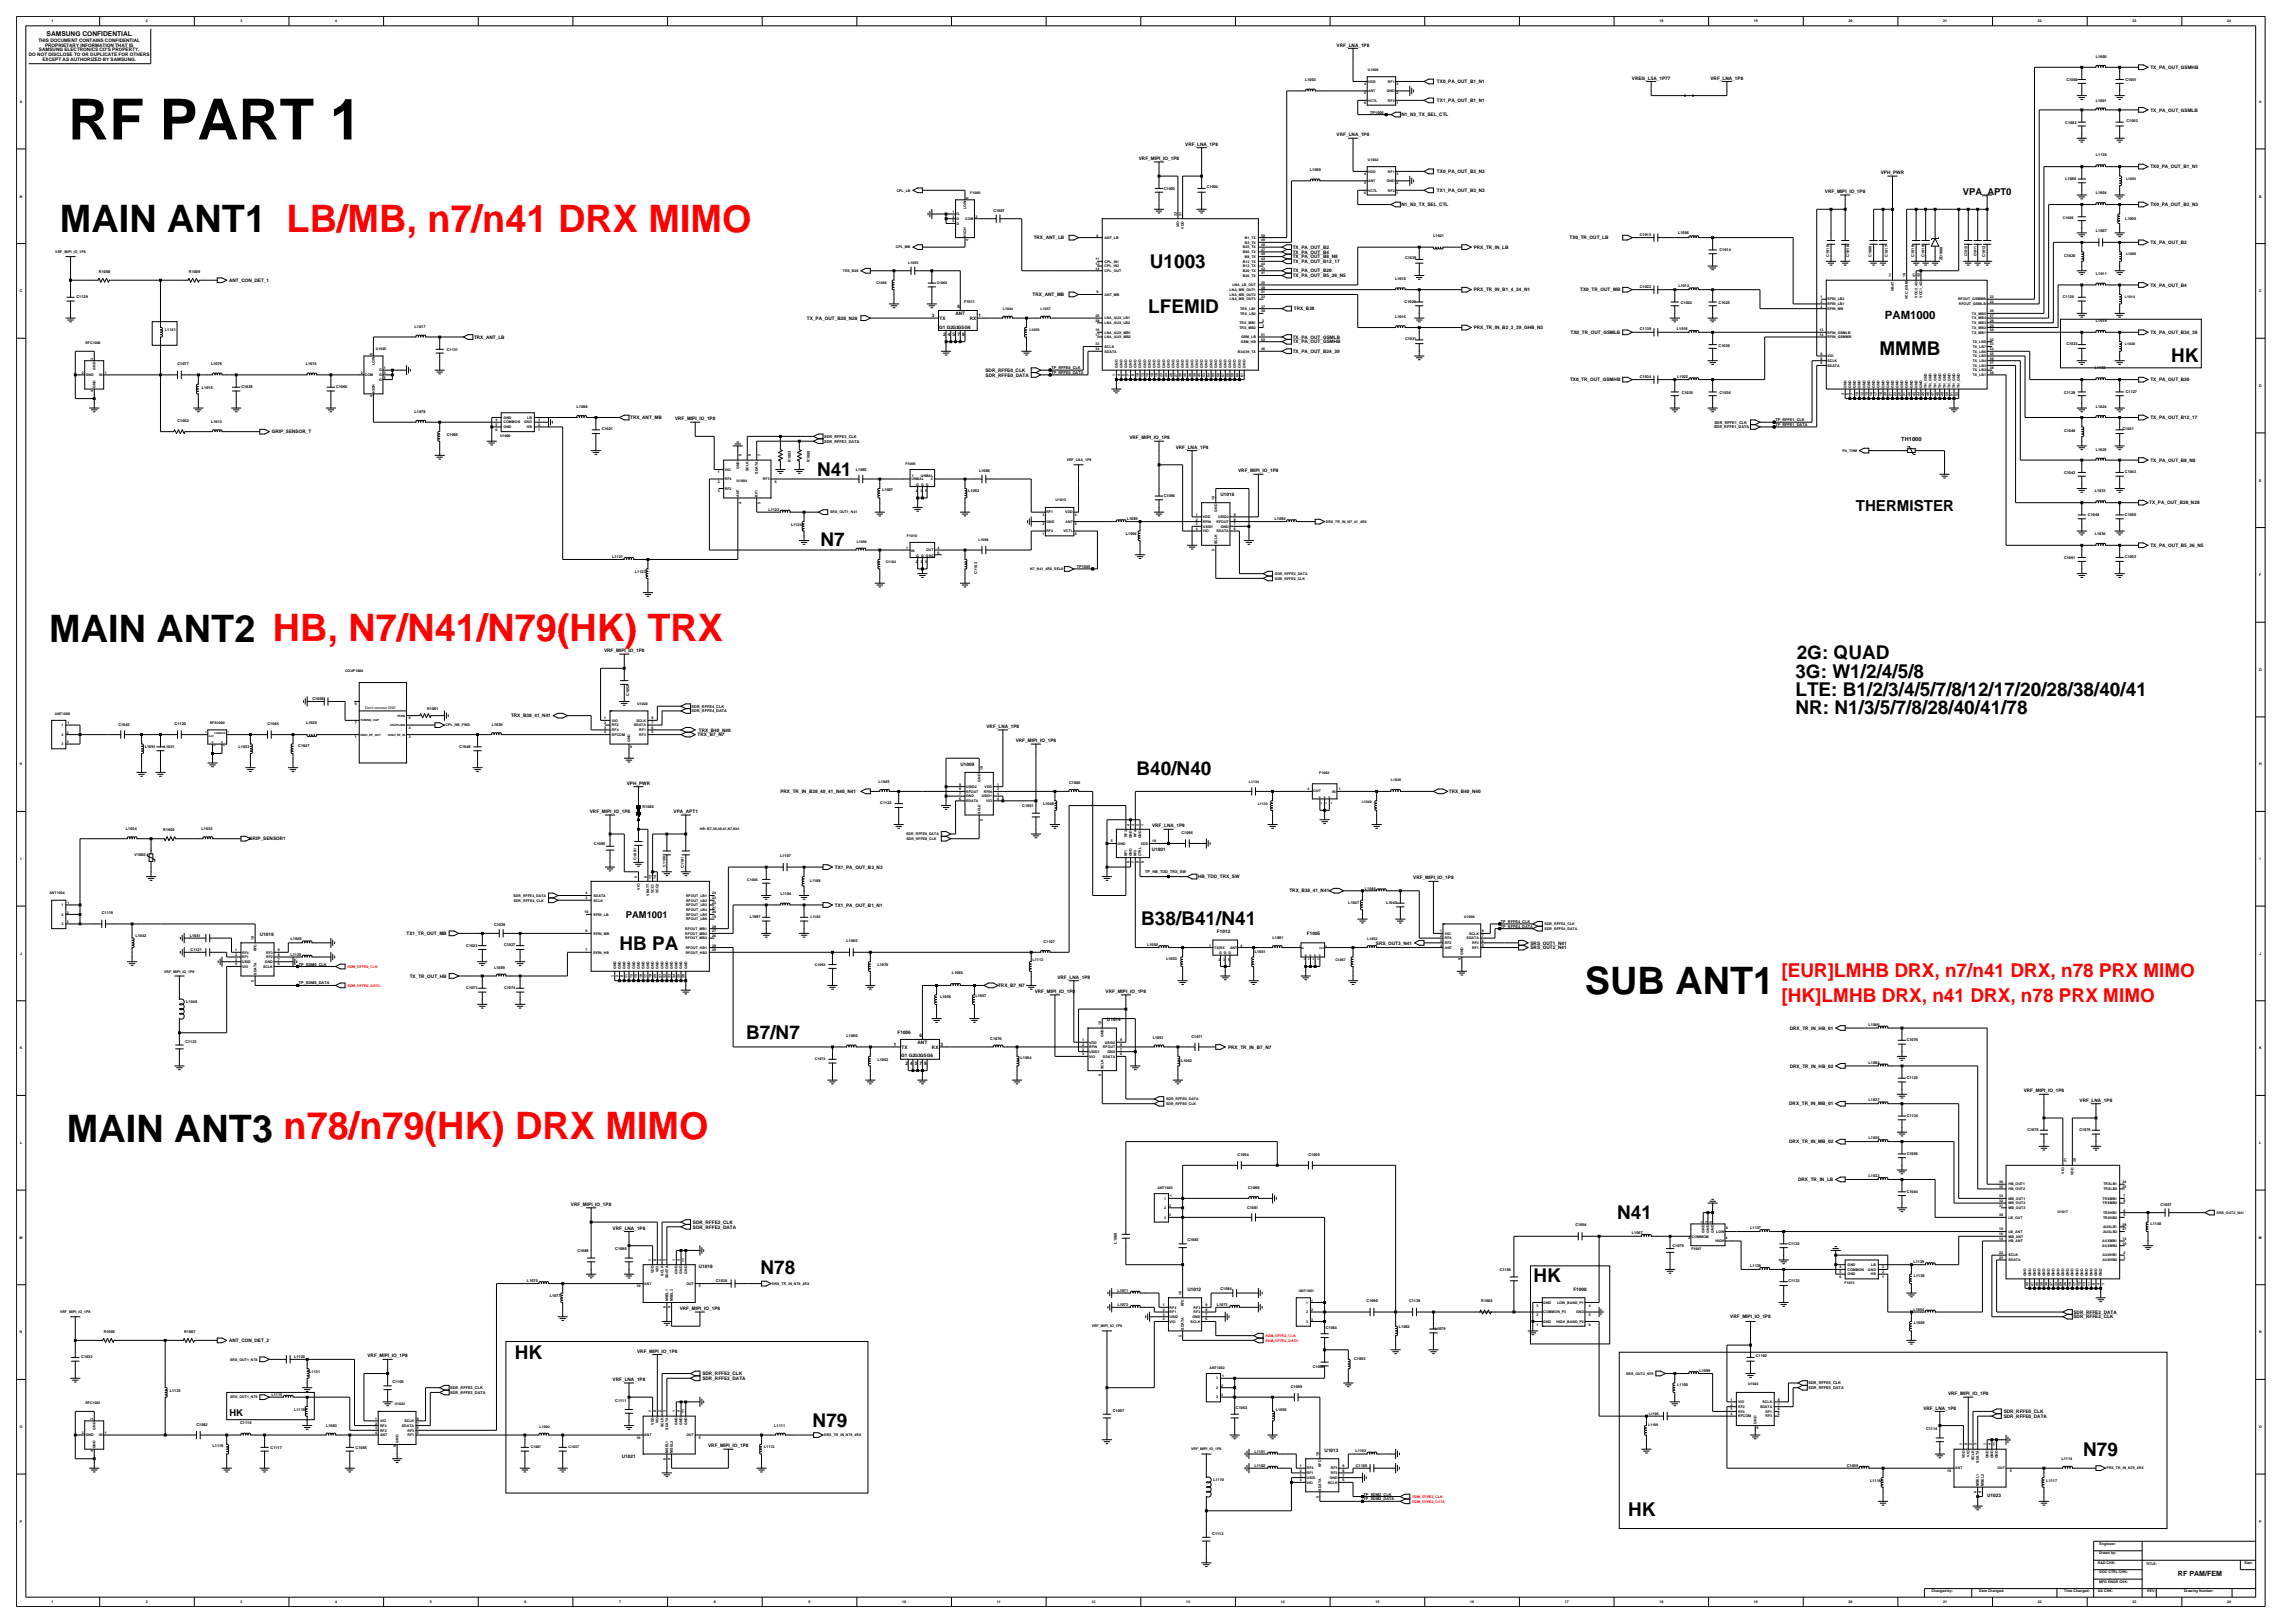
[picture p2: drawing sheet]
<svg xmlns="http://www.w3.org/2000/svg" width="420mm" height="297mm" viewBox="0 0 420 297" stroke-linecap="round" stroke-linejoin="round" font-family="sans-serif">
<defs><g id="words">
<text font-size="10.4" x="12.5" y="25.5">RF PART 1</text>
<g font-size="6.9">
<text x="11" y="42.4">MAIN ANT1 LB/MB, n7/n41 DRX MIMO</text>
<text x="9" y="117.5">MAIN ANT2 HB, N7/N41/N79(HK) TRX</text>
<text x="290" y="181.9">SUB ANT1</text>
<text x="12.3" y="208.9">MAIN ANT3 n78/n79(HK) DRX MIMO</text>
</g>
<g font-size="3.5">
<text x="210.4" y="49.1">U1003</text>
<text x="210.1" y="57.3">LFEMID</text>
<text x="344" y="64.9">MMMB</text>
<text x="397.3" y="66.2">HK</text>
<text x="149.5" y="87">N41</text>
<text x="150.2" y="100">N7</text>
<text x="328.6" y="124">3G: W1/2/4/5/8</text>
<text x="328.8" y="120.6">2G: QUAD</text>
<text x="328.6" y="127.3">LTE: B1/2/3/4/5/7/8/12/17/20/28/38/40/41</text>
<text x="328.6" y="130.7">NR: N1/3/5/7/8/28/40/41/78</text>
<text x="208" y="141.8">B40/N40</text>
<text x="113.4" y="173.8">HB PA</text>
<text x="208.9" y="169.3">B38/B41/N41</text>
<text x="136.5" y="190.1">B7/N7</text>
<text x="296" y="223.1">N41</text>
<text x="139.2" y="233.1">N78</text>
<text x="280.6" y="234.6">HK</text>
<text x="94.2" y="248.7">HK</text>
<text x="148.7" y="261">N79</text>
<text x="381.3" y="266.4">N79</text>
<text x="297.9" y="277.5">HK</text>
</g>
<g font-size="3.5" fill="#f00">
<text x="326" y="178.7">[EUR]LMHB DRX, n7/n41 DRX, n78 PRX MIMO</text>
<text x="326" y="183.3">[HK]LMHB DRX, n41 DRX, n78 PRX MIMO</text>
</g>
<text font-size="2.8" x="339.6" y="93.5">THERMISTER</text>
<text font-size="2.1" x="345" y="58.3">PAM1000</text>
<g font-size="1.7">
<text x="359.2" y="35.7">VPA_APT0</text>
<text x="114.5" y="167.9">PAM1001</text>
<text x="42" y="259.1">HK</text>
</g>
<text font-size="1.3" x="398.6" y="288.4">RF PAM/FEM</text>
<text font-size="1.2" x="8.5" y="6.6">SAMSUNG CONFIDENTIAL</text>
<text font-size="1" x="347.9" y="80.7">TH1000</text>
<g font-size=".9">
<text x="5.3" y="10.2">DO NOT DISCLOSE TO OR DUPLICATE FOR OTHERS</text>
<text x="7" y="7.6">THIS DOCUMENT CONTAINS CONFIDENTIAL</text>
<text x="7.1" y="9.4">SAMSUNG ELECTRONICS CO'S PROPERTY.</text>
<text x="7.8" y="11.1">EXCEPT AS AUTHORIZED BY SAMSUNG.</text>
<text x="8.2" y="8.5">PROPRIETARY INFORMATION THAT IS</text>
<text x="244.6" y="8.5">VRF_LNA_1P8</text>
<text x="263" y="15.2">TX0_PA_OUT_B1_N1</text>
<text x="298.6" y="14.6">VREG_L5A_1P77</text>
<text x="313" y="14.6">VRF_LNA_1P8</text>
<text x="393.5" y="12.6">TX_PA_OUT_GSMHB</text>
<text x="256.5" y="21.3">N1_N3_TX_SEL_CTL</text>
<text x="263" y="18.7">TX1_PA_OUT_B1_N1</text>
<text x="393.5" y="20.4">TX_PA_OUT_GSMLB</text>
<text x="208.4" y="29.3">VRF_MIPI_IO_1P8</text>
<text x="216.9" y="26.7">VRF_LNA_1P8</text>
<text x="244.6" y="25">VRF_LNA_1P8</text>
<text x="263" y="31.7">TX0_PA_OUT_B3_N3</text>
<text x="263" y="35.1">TX1_PA_OUT_B3_N3</text>
<text x="334" y="35.4">VRF_MIPI_IO_1P8</text>
<text x="344.2" y="31.9">VPH_PWR</text>
<text x="393.5" y="30.8">TX0_PA_OUT_B1_N1</text>
<text x="256.5" y="37.7">N1_N3_TX_SEL_CTL</text>
<text x="393.5" y="37.7">TX0_PA_OUT_B3_N3</text>
<text x="189.2" y="43.8">TRX_ANT_LB</text>
<text x="236.6" y="45.5">TX_PA_OUT_B2</text>
<text x="236.6" y="46.4">TX_PA_OUT_B4</text>
<text x="236.6" y="47.3">TX_PA_OUT_B8_N8</text>
<text x="269.7" y="45.5">PRX_TR_IN_LB</text>
<text x="287.2" y="43.8">TX0_TR_OUT_LB</text>
<text x="393.5" y="44.7">TX_PA_OUT_B2</text>
<text x="41.9" y="51.6">ANT_CON_DET_1</text>
<text x="236.6" y="49.9">TX_PA_OUT_B20</text>
<text x="236.6" y="50.7">TX_PA_OUT_B5_26_N5</text>
<text x="236.6" y="48.1">TX_PA_OUT_B12_17</text>
<text x="269.7" y="53.3">PRX_TR_IN_B1_4_34_N1</text>
<text x="289.2" y="53.3">TX0_TR_OUT_MB</text>
<text x="393.5" y="52.5">TX_PA_OUT_B4</text>
<text x="147.7" y="58.5">TX_PA_OUT_B28_N28</text>
<text x="170.5" y="58">3</text>
<text x="171.9" y="58.5">TX</text>
<text x="174.8" y="57.6">ANT</text>
<text x="175.2" y="56.4">6</text>
<text x="177.5" y="58.5">RX</text>
<text x="179.1" y="58">1</text>
<text x="189" y="54.2">TRX_ANT_MB</text>
<text x="236.8" y="56.8">TRX_B28</text>
<text x="86.7" y="62">TRX_ANT_LB</text>
<text x="171.9" y="60.1">G1 G2G3G5G6</text>
<text x="172.6" y="61.5">2</text>
<text x="173.5" y="61.5">4</text>
<text x="174.3" y="61.5">5</text>
<text x="175.2" y="61.5">7</text>
<text x="176.1" y="61.5">8</text>
<text x="236.6" y="62">TX_PA_OUT_GSMLB</text>
<text x="236.6" y="62.8">TX_PA_OUT_GSMHB</text>
<text x="236.6" y="64.6">TX_PA_OUT_B34_39</text>
<text x="269.7" y="60.2">PRX_TR_IN_B2_3_39_GHB_N3</text>
<text x="287.4" y="61.1">TX0_TR_OUT_GSMLB</text>
<text x="393.5" y="61.1">TX_PA_OUT_B34_39</text>
<text x="180.3" y="68">SDR_RFFE0_CLK</text>
<text x="180.4" y="68.9">SDR_RFFE0_DATA</text>
<text x="287.3" y="69.8">TX0_TR_OUT_GSMHB</text>
<text x="393.5" y="69.8">TX_PA_OUT_B20</text>
<text x="115.3" y="76.7">TRX_ANT_MB</text>
<text x="123.5" y="76.9">VRF_MIPI_IO_1P8</text>
<text x="393.5" y="76.7">TX_PA_OUT_B12_17</text>
<text x="49.7" y="79.3">GRIP_SENSOR_T</text>
<text x="206.7" y="80.4">VRF_MIPI_IO_1P8</text>
<text x="215.2" y="82.1">VRF_LNA_1P8</text>
<text x="226.6" y="86.4">VRF_MIPI_IO_1P8</text>
<text x="393.5" y="84.5">TX_PA_OUT_B8_N8</text>
<text x="223.4" y="90.8">U1016</text>
<text x="393.3" y="92.3">TX_PA_OUT_B28_N28</text>
<text x="393.5" y="100.1">TX_PA_OUT_B5_26_N5</text>
<text x="110.5" y="119.4">VRF_MIPI_IO_1P8</text>
<text x="93.5" y="131.3">TRX_B38_41_N41</text>
<text x="127.7" y="134.7">TRX_B7_N7</text>
<text x="127.9" y="133.9">TRX_B40_N40</text>
<text x="180.5" y="133.2">VRF_LNA_1P8</text>
<text x="185.9" y="135.8">VRF_MIPI_IO_1P8</text>
<text x="114.7" y="143.6">VPH_PWR</text>
<text x="175.8" y="140.2">U1009</text>
<text x="107.9" y="148.8">VRF_MIPI_IO_1P8</text>
<text x="123.3" y="148.8">VPA_APT1</text>
<text x="142.8" y="145.1">PRX_TR_IN_B38_40_41_N40_N41</text>
<text x="265.1" y="145.1">TRX_B40_N40</text>
<text x="45.6" y="153.8">GRIP_SENSOR1</text>
<text x="210.8" y="155.7">U1001</text>
<text x="210.8" y="151.4">VRF_LNA_1P8</text>
<text x="152.8" y="159">TX1_PA_OUT_B3_N3</text>
<text x="219.3" y="160.7">HB_TDD_TRX_SW</text>
<text x="258.6" y="160.9">VRF_MIPI_IO_1P8</text>
<text x="152.8" y="165.9">TX1_PA_OUT_B1_N1</text>
<text x="236" y="163.3">TRX_B38_41_N41</text>
<text x="47.6" y="171.3">U1019</text>
<text x="74.4" y="171.1">TX1_TR_OUT_MB</text>
<text x="222.7" y="170.7">F1012</text>
<text x="239.2" y="171.1">F1005</text>
<text x="251.8" y="172.8">SRS_OUT3_N41</text>
<text x="280.1" y="173.7">SRS_OUT2_N41</text>
<text x="280.1" y="172.8">SRS_OUT1_N41</text>
<text x="75" y="178.9">TX_TR_OUT_HB</text>
<text x="193.5" y="179.1">VRF_LNA_1P8</text>
<text x="182.7" y="180.6">TRX_B7_N7</text>
<text x="189.4" y="181.7">VRF_MIPI_IO_1P8</text>
<text x="202.3" y="181.7">VRF_MIPI_IO_1P8</text>
<text x="163.6" y="191.4">1</text>
<text x="164.3" y="189.3">F1006</text>
<text x="165" y="191.9">TX</text>
<text x="167.9" y="191">ANT</text>
<text x="168.3" y="189.8">6</text>
<text x="170.5" y="191.9">RX</text>
<text x="172.1" y="191.4">3</text>
<text x="202.6" y="186.9">U1014</text>
<text x="224.7" y="191.9">PRX_TR_IN_B7_N7</text>
<text x="327.5" y="188.4">DRX_TR_IN_HB_01</text>
<text x="164.9" y="193.5">G1 G2G3G5G6</text>
<text x="165.7" y="194.9">2</text>
<text x="166.5" y="194.9">4</text>
<text x="167.4" y="194.9">5</text>
<text x="168.3" y="194.9">7</text>
<text x="169.1" y="194.9">8</text>
<text x="327.5" y="195.4">DRX_TR_IN_HB_02</text>
<text x="327.4" y="202.3">DRX_TR_IN_MB_01</text>
<text x="370.4" y="199.9">VRF_MIPI_IO_1P8</text>
<text x="380.6" y="201.6">VRF_LNA_1P8</text>
<text x="327.4" y="209.2">DRX_TR_IN_MB_02</text>
<text x="104.5" y="220.7">VRF_MIPI_IO_1P8</text>
<text x="329.1" y="216.1">DRX_TR_IN_LB</text>
<text x="112.1" y="225">VRF_LNA_1P8</text>
<text x="126.8" y="223.9">SDR_RFFE2_CLK</text>
<text x="126.8" y="224.8">SDR_RFFE2_DATA</text>
<text x="127.9" y="231.9">U1018</text>
<text x="124.4" y="239.7">VRF_MIPI_IO_1P8</text>
<text x="217.3" y="236.3">U1012</text>
<text x="287.9" y="236.3">F1008</text>
<text x="41.9" y="245.6">ANT_CON_DET_2</text>
<text x="316.7" y="241.3">VRF_MIPI_IO_1P8</text>
<text x="379.5" y="241.3">SDR_RFFE2_CLK</text>
<text x="379.5" y="240.4">SDR_RFFE2_DATA</text>
<text x="67.2" y="248.4">VRF_MIPI_IO_1P8</text>
<text x="116.6" y="247.5">VRF_MIPI_IO_1P8</text>
<text x="128.5" y="251.6">SDR_RFFE2_CLK</text>
<text x="112.1" y="252.7">VRF_LNA_1P8</text>
<text x="128.5" y="252.5">SDR_RFFE2_DATA</text>
<text x="352" y="257.9">VRF_LNA_1P8</text>
<text x="356.5" y="255.3">VRF_MIPI_IO_1P8</text>
<text x="366.7" y="259.4">SDR_RFFE0_DATA</text>
<text x="366.7" y="258.6">SDR_RFFE0_CLK</text>
<text x="113.8" y="266.8">U1021</text>
<text x="129.6" y="264.9">VRF_MIPI_IO_1P8</text>
<text x="242.4" y="265.7">U1013</text>
<text x="363.7" y="273.9">U1023</text>
</g>
<g font-size=".7">
<text x="9.4" y="4.1">1</text>
<text x="26.7" y="4.1">2</text>
<text x="44" y="4.1">3</text>
<text x="61.4" y="4.1">4</text>
<text x="303.7" y="4.1">18</text>
<text x="321" y="4.1">19</text>
<text x="338.3" y="4.1">20</text>
<text x="355.6" y="4.1">21</text>
<text x="372.9" y="4.1">22</text>
<text x="390.3" y="4.1">23</text>
<text x="407.6" y="4.1">24</text>
<text x="383.5" y="10.6">L1000</text>
<text x="238.8" y="14.9">L1003</text>
<text x="249.7" y="17.3">5</text>
<text x="249.7" y="15.6">4</text>
<text x="250.3" y="13">U1008</text>
<text x="250.4" y="16.9">ANT</text>
<text x="250.4" y="15.1">VDD</text>
<text x="253.8" y="16.9">GND</text>
<text x="254" y="15.1">RF1</text>
<text x="255.6" y="17.3">2</text>
<text x="255.6" y="15.6">3</text>
<text x="378.2" y="14.9">C1000</text>
<text x="389" y="14.8">C1001</text>
<text x="3.6" y="18.8">A</text>
<text x="249.7" y="19">6</text>
<text x="250.4" y="18.6">VCTL</text>
<text x="250.8" y="20.8">TP1000</text>
<text x="254" y="18.6">RF2</text>
<text x="255.6" y="19">1</text>
<text x="377.9" y="22.7">C1002</text>
<text x="383.5" y="18.6">L1001</text>
<text x="389.2" y="22.3">C1003</text>
<text x="413.4" y="18.8">A</text>
<text x="250.3" y="29.4">U1002</text>
<text x="383.6" y="28.6">L1136</text>
<text x="164.1" y="35.1">CPL_LB</text>
<text x="177.6" y="35.5">F1000</text>
<text x="213" y="34.7">C1005</text>
<text x="220.8" y="34.5">C1004</text>
<text x="239.7" y="31.3">L1080</text>
<text x="249.7" y="35.5">6</text>
<text x="249.7" y="32">4</text>
<text x="249.7" y="33.7">5</text>
<text x="250.4" y="35.1">VCTL</text>
<text x="250.4" y="31.6">VDD</text>
<text x="250.4" y="33.3">ANT</text>
<text x="253.8" y="33.3">GND</text>
<text x="254" y="31.6">RF1</text>
<text x="254" y="35.1">RF2</text>
<text x="255.6" y="33.7">2</text>
<text x="255.6" y="32">3</text>
<text x="255.6" y="35.5">1</text>
<text x="377.9" y="32.9">L1088</text>
<text x="383.5" y="35.6">L1004</text>
<text x="389.1" y="32.9">L1093</text>
<text x="3.6" y="36.1">B</text>
<text x="174.3" y="39">1</text>
<text x="174.3" y="39.8">3</text>
<text x="174.3" y="40.7">5</text>
<text x="175" y="41.1">G</text>
<text x="175" y="39.4">G</text>
<text x="175" y="40.3">G</text>
<text x="176.6" y="40.3">COM</text>
<text x="176.8" y="38.2" transform="rotate(-90 176.8 38.2)">LOW</text>
<text x="177.2" y="36.4" transform="rotate(-90 177.2 36.4)">6</text>
<text x="178.5" y="39.8">2</text>
<text x="181.8" y="38.7">C1007</text>
<text x="215.4" y="39.5" transform="rotate(-90 215.4 39.5)">32</text>
<text x="215.8" y="41.6" transform="rotate(-90 215.8 41.6)">VIO</text>
<text x="216.2" y="39.5" transform="rotate(-90 216.2 39.5)">31</text>
<text x="216.7" y="41.8" transform="rotate(-90 216.7 41.8)">VDD</text>
<text x="377.5" y="40">C1008</text>
<text x="388.9" y="40.2">L1005</text>
<text x="413.4" y="36.1">B</text>
<text x="10.1" y="46.3">VRF_MIPI_IO_1P8</text>
<text x="164" y="45.5">CPL_MB</text>
<text x="176.8" y="43.3" transform="rotate(-90 176.8 43.3)">HIGH</text>
<text x="177.2" y="44" transform="rotate(-90 177.2 44)">4</text>
<text x="200.5" y="47.6">11</text>
<text x="200.7" y="43.3">6</text>
<text x="202.1" y="43.7">ANT_LB</text>
<text x="227.5" y="45.5">B25_TX</text>
<text x="227.5" y="46.3">B66_TX</text>
<text x="227.8" y="44.6">B3_TX</text>
<text x="227.8" y="43.7">B1_TX</text>
<text x="227.8" y="47.2">B8_TX</text>
<text x="230.8" y="45">48</text>
<text x="230.8" y="44.2">49</text>
<text x="230.8" y="43.3">50</text>
<text x="230.8" y="46.7">40</text>
<text x="230.8" y="47.6">42</text>
<text x="230.8" y="45.9">47</text>
<text x="257.1" y="47.4">C1039</text>
<text x="262.3" y="43.4">L1021</text>
<text x="300.1" y="43.1">C1013</text>
<text x="307.1" y="42.9">L1006</text>
<text x="314.7" y="45.9">C1014</text>
<text x="334.7" y="47" transform="rotate(-90 334.7 47)">C1015</text>
<text x="338.4" y="47" transform="rotate(-90 338.4 47)">C1016</text>
<text x="342.5" y="47.1" transform="rotate(-90 342.5 47.1)">C1009</text>
<text x="345.5" y="47" transform="rotate(-90 345.5 47)">C1017</text>
<text x="350.3" y="47" transform="rotate(-90 350.3 47)">C1018</text>
<text x="352.2" y="47" transform="rotate(-90 352.2 47)">C1019</text>
<text x="355.5" y="47.6" transform="rotate(-90 355.5 47.6)">ZD1000</text>
<text x="360" y="46.9" transform="rotate(-90 360 46.9)">C1010</text>
<text x="361.7" y="46.9" transform="rotate(-90 361.7 46.9)">C1011</text>
<text x="363.3" y="47.1" transform="rotate(-90 363.3 47.1)">C1012</text>
<text x="377.7" y="47">C1020</text>
<text x="383.6" y="42.5">L1007</text>
<text x="389.1" y="46.7">L1009</text>
<text x="3.6" y="53.5">C</text>
<text x="18.1" y="49.9">R1008</text>
<text x="34.6" y="49.9">R1009</text>
<text x="154.2" y="49.8">TRX_B28</text>
<text x="160.4" y="52">C1068</text>
<text x="166.2" y="48.2">L1055</text>
<text x="171.4" y="52">C1069</text>
<text x="200.5" y="48.5">12</text>
<text x="200.5" y="49.3">14</text>
<text x="200.7" y="53.7">9</text>
<text x="202.1" y="48.1">CPL_IN1</text>
<text x="202.1" y="48.9">CPL_IN2</text>
<text x="202.1" y="49.8">CPL_OUT</text>
<text x="225" y="53.2">LNA_MB_OUT1</text>
<text x="225.5" y="52.4">LNA_LB_OUT</text>
<text x="227.5" y="50.6">B26_TX</text>
<text x="227.5" y="48.1">B12_TX</text>
<text x="227.5" y="49.8">B20_TX</text>
<text x="227.5" y="48.9">B13_TX</text>
<text x="230.8" y="50.2">41</text>
<text x="230.8" y="49.3">43</text>
<text x="230.8" y="48.5">44</text>
<text x="230.8" y="52.8">20</text>
<text x="230.8" y="53.7">21</text>
<text x="230.8" y="52">25</text>
<text x="255.3" y="51.3">L1010</text>
<text x="300.1" y="52.6">C1022</text>
<text x="307.1" y="52.6">L1012</text>
<text x="346.1" y="50.8" transform="rotate(-90 346.1 50.8)">11</text>
<text x="346.6" y="53.3" transform="rotate(-90 346.6 53.3)">VBAT</text>
<text x="348.7" y="50.8" transform="rotate(-90 348.7 50.8)">19</text>
<text x="350.5" y="50.8" transform="rotate(-90 350.5 50.8)">41</text>
<text x="351.3" y="50.8" transform="rotate(-90 351.3 50.8)">42</text>
<text x="383.6" y="50.3">L1011</text>
<text x="413.4" y="53.5">C</text>
<text x="14" y="54.5">C1129</text>
<text x="75.9" y="59.9">L1017</text>
<text x="176.4" y="55.5">F1011</text>
<text x="183.5" y="56.7">L1044</text>
<text x="190.4" y="56.7">L1037</text>
<text x="200.5" y="58.9">28</text>
<text x="200.5" y="58">29</text>
<text x="202.1" y="54.1">ANT_MB</text>
<text x="202.1" y="59.3">LNA_AUX_LB2</text>
<text x="202.1" y="58.4">LNA_AUX_LB1</text>
<text x="225" y="54.1">LNA_MB_OUT2</text>
<text x="225" y="55">LNA_MB_OUT3</text>
<text x="226.8" y="59.3">TRX_MB1</text>
<text x="227" y="56.7">TRX_LB1</text>
<text x="227" y="57.6">TRX_LB2</text>
<text x="230.8" y="56.3">37</text>
<text x="230.8" y="57.1">38</text>
<text x="230.8" y="54.5">22</text>
<text x="231" y="59.7">3</text>
<text x="231" y="58.9">2</text>
<text x="255.3" y="58.2">L1016</text>
<text x="257.1" y="55.4">C1026</text>
<text x="307.6" y="55.6">C1024</text>
<text x="314.5" y="55.6">C1025</text>
<text x="333.2" y="56.3">4</text>
<text x="333.2" y="55.4">2</text>
<text x="333.2" y="54.5">1</text>
<text x="334.4" y="56.7">RFIN_MB</text>
<text x="334.4" y="55.8">RFIN_LB1</text>
<text x="334.4" y="55">RFIN_LB2</text>
<text x="349.2" y="54.7" transform="rotate(-90 349.2 54.7)">VCC_GSM</text>
<text x="350.9" y="54.5" transform="rotate(-90 350.9 54.5)">VCC2_4G</text>
<text x="351.8" y="54.5" transform="rotate(-90 351.8 54.5)">VCC1_4G</text>
<text x="358.3" y="55">RFOUT_GSMMB</text>
<text x="358.5" y="55.8">RFOUT_GSMLB</text>
<text x="360.9" y="58.4">TX_MB4</text>
<text x="360.9" y="59.3">TX_MB3</text>
<text x="360.9" y="57.6">TX_MB5</text>
<text x="364.2" y="58">27</text>
<text x="364.2" y="58.9">28</text>
<text x="364.2" y="59.7">29</text>
<text x="364.2" y="54.5">23</text>
<text x="364.2" y="55.4">24</text>
<text x="364.2" y="57.1">26</text>
<text x="377.5" y="54.5">C1126</text>
<text x="383.6" y="58.9">L1019</text>
<text x="388.9" y="54.5">L1014</text>
<text x="15.6" y="63">RFC1000</text>
<text x="17.1" y="65.8" transform="rotate(-90 17.1 65.8)">3</text>
<text x="30.2" y="60.7">L1141</text>
<text x="68.2" y="65" transform="rotate(-90 68.2 65)">6</text>
<text x="68.8" y="64.1">U1025</text>
<text x="81.8" y="64.3">C1131</text>
<text x="188.4" y="60.6">L1039</text>
<text x="200.5" y="63.2">33</text>
<text x="200.5" y="64.1">34</text>
<text x="200.5" y="60.6">16</text>
<text x="200.5" y="61.5">17</text>
<text x="202.1" y="63.6">SCLK</text>
<text x="202.1" y="64.5">SDATA</text>
<text x="202.1" y="61">LNA_AUX_MB1</text>
<text x="202.1" y="61.9">LNA_AUX_MB2</text>
<text x="226.6" y="64.5">B34|39_TX</text>
<text x="226.8" y="60.2">TRX_MB2</text>
<text x="227.1" y="62.8">GSM_HB</text>
<text x="227.1" y="61.9">GSM_LB</text>
<text x="230.8" y="61.5">51</text>
<text x="230.8" y="62.3">52</text>
<text x="230.8" y="64.1">46</text>
<text x="257.1" y="62.1">C1031</text>
<text x="300.1" y="60.4">C1138</text>
<text x="306.9" y="60.4">L1018</text>
<text x="314.5" y="63.4">C1030</text>
<text x="333" y="60.6">13</text>
<text x="333" y="61.5">14</text>
<text x="333.2" y="64.9">6</text>
<text x="333.2" y="65.8">8</text>
<text x="334.4" y="65.4">VIO</text>
<text x="334.4" y="61">RFIN_GSMLB</text>
<text x="334.4" y="61.9">RFIN_GSMMB</text>
<text x="360.9" y="60.2">TX_MB2</text>
<text x="360.9" y="61">TX_MB1</text>
<text x="361" y="63.6">TX_LB7</text>
<text x="361" y="64.5">TX_LB6</text>
<text x="361" y="65.4">TX_LB5</text>
<text x="361" y="62.8">TX_LB8</text>
<text x="364.2" y="64.1">34</text>
<text x="364.2" y="64.9">35</text>
<text x="364.2" y="65.8">36</text>
<text x="364.2" y="60.6">30</text>
<text x="364.2" y="62.3">32</text>
<text x="364.2" y="63.2">33</text>
<text x="378.2" y="63.2">C1033</text>
<text x="388.9" y="63.2">L1020</text>
<text x="15" y="68.4">2</text>
<text x="15.7" y="68.8">GND</text>
<text x="17.1" y="71.7" transform="rotate(-90 17.1 71.7)">4</text>
<text x="17.5" y="71" transform="rotate(-90 17.5 71)">GND</text>
<text x="17.5" y="67.6" transform="rotate(-90 17.5 67.6)">GND</text>
<text x="18.2" y="68.8">IN</text>
<text x="19.2" y="68.4">1</text>
<text x="32.5" y="66.9">C1077</text>
<text x="37" y="71.2">L1015</text>
<text x="38.6" y="66.9">L1076</text>
<text x="44.2" y="71">C1028</text>
<text x="55.9" y="66.9">L1074</text>
<text x="61.5" y="71">C1066</text>
<text x="66.1" y="68.4">2</text>
<text x="66.8" y="68.8">COM</text>
<text x="68.6" y="71.9" transform="rotate(-90 68.6 71.9)">HIGH</text>
<text x="68.6" y="66.8" transform="rotate(-90 68.6 66.8)">LOW</text>
<text x="69.4" y="69.7">G</text>
<text x="69.4" y="68">G</text>
<text x="69.4" y="68.8">G</text>
<text x="70.2" y="67.6">1</text>
<text x="70.2" y="68.4">3</text>
<text x="70.2" y="69.3">5</text>
<text x="192.4" y="68.4">TP_RFFE0_DATA</text>
<text x="192.4" y="67.6">TP_RFFE0_CLK</text>
<text x="204.1" y="68.8" transform="rotate(-90 204.1 68.8)">1</text>
<text x="204.5" y="67.3" transform="rotate(-90 204.5 67.3)">GND</text>
<text x="205" y="68.8" transform="rotate(-90 205 68.8)">4</text>
<text x="205.4" y="67.3" transform="rotate(-90 205.4 67.3)">GND</text>
<text x="205.9" y="68.8" transform="rotate(-90 205.9 68.8)">5</text>
<text x="206.3" y="67.3" transform="rotate(-90 206.3 67.3)">GND</text>
<text x="206.7" y="68.8" transform="rotate(-90 206.7 68.8)">7</text>
<text x="207.1" y="67.3" transform="rotate(-90 207.1 67.3)">GND</text>
<text x="207.6" y="68.8" transform="rotate(-90 207.6 68.8)">8</text>
<text x="208" y="67.3" transform="rotate(-90 208 67.3)">GND</text>
<text x="208.4" y="69" transform="rotate(-90 208.4 69)">10</text>
<text x="208.9" y="67.3" transform="rotate(-90 208.9 67.3)">GND</text>
<text x="209.3" y="69" transform="rotate(-90 209.3 69)">13</text>
<text x="209.7" y="67.3" transform="rotate(-90 209.7 67.3)">GND</text>
<text x="210.2" y="69" transform="rotate(-90 210.2 69)">15</text>
<text x="210.6" y="67.3" transform="rotate(-90 210.6 67.3)">GND</text>
<text x="211" y="69" transform="rotate(-90 211 69)">18</text>
<text x="211.5" y="67.3" transform="rotate(-90 211.5 67.3)">GND</text>
<text x="211.9" y="69" transform="rotate(-90 211.9 69)">19</text>
<text x="212.3" y="67.3" transform="rotate(-90 212.3 67.3)">GND</text>
<text x="212.8" y="69" transform="rotate(-90 212.8 69)">23</text>
<text x="213.2" y="67.3" transform="rotate(-90 213.2 67.3)">GND</text>
<text x="213.6" y="69" transform="rotate(-90 213.6 69)">24</text>
<text x="214.1" y="67.3" transform="rotate(-90 214.1 67.3)">GND</text>
<text x="214.5" y="69" transform="rotate(-90 214.5 69)">26</text>
<text x="214.9" y="67.3" transform="rotate(-90 214.9 67.3)">GND</text>
<text x="215.4" y="69" transform="rotate(-90 215.4 69)">27</text>
<text x="215.8" y="67.3" transform="rotate(-90 215.8 67.3)">GND</text>
<text x="216.2" y="69" transform="rotate(-90 216.2 69)">30</text>
<text x="216.7" y="67.3" transform="rotate(-90 216.7 67.3)">GND</text>
<text x="217.1" y="69" transform="rotate(-90 217.1 69)">35</text>
<text x="217.5" y="67.3" transform="rotate(-90 217.5 67.3)">GND</text>
<text x="218" y="69" transform="rotate(-90 218 69)">36</text>
<text x="218.4" y="67.3" transform="rotate(-90 218.4 67.3)">GND</text>
<text x="218.8" y="69" transform="rotate(-90 218.8 69)">39</text>
<text x="219.3" y="67.3" transform="rotate(-90 219.3 67.3)">GND</text>
<text x="219.7" y="69" transform="rotate(-90 219.7 69)">45</text>
<text x="220.1" y="67.3" transform="rotate(-90 220.1 67.3)">GND</text>
<text x="220.6" y="69" transform="rotate(-90 220.6 69)">53</text>
<text x="221" y="67.3" transform="rotate(-90 221 67.3)">GND</text>
<text x="221.4" y="69" transform="rotate(-90 221.4 69)">54</text>
<text x="221.9" y="67.3" transform="rotate(-90 221.9 67.3)">GND</text>
<text x="222.3" y="69" transform="rotate(-90 222.3 69)">55</text>
<text x="222.7" y="67.3" transform="rotate(-90 222.7 67.3)">GND</text>
<text x="223.2" y="69" transform="rotate(-90 223.2 69)">56</text>
<text x="223.6" y="67.3" transform="rotate(-90 223.6 67.3)">GND</text>
<text x="224" y="69" transform="rotate(-90 224 69)">57</text>
<text x="224.5" y="67.3" transform="rotate(-90 224.5 67.3)">GND</text>
<text x="224.9" y="69" transform="rotate(-90 224.9 69)">58</text>
<text x="225.3" y="67.3" transform="rotate(-90 225.3 67.3)">GND</text>
<text x="225.8" y="69" transform="rotate(-90 225.8 69)">59</text>
<text x="226.2" y="67.3" transform="rotate(-90 226.2 67.3)">GND</text>
<text x="226.6" y="69" transform="rotate(-90 226.6 69)">60</text>
<text x="227.1" y="67.3" transform="rotate(-90 227.1 67.3)">GND</text>
<text x="227.5" y="69" transform="rotate(-90 227.5 69)">61</text>
<text x="227.9" y="67.3" transform="rotate(-90 227.9 67.3)">GND</text>
<text x="300.1" y="69.1">C1034</text>
<text x="306.9" y="69.3">L1022</text>
<text x="333.2" y="66.7">9</text>
<text x="334.4" y="67.1">SDATA</text>
<text x="334.4" y="66.2">SCLK</text>
<text x="337.9" y="71" transform="rotate(-90 337.9 71)">GND</text>
<text x="338.8" y="71" transform="rotate(-90 338.8 71)">GND</text>
<text x="339.6" y="71" transform="rotate(-90 339.6 71)">GND</text>
<text x="340.5" y="71" transform="rotate(-90 340.5 71)">GND</text>
<text x="341.4" y="71" transform="rotate(-90 341.4 71)">GND</text>
<text x="342.2" y="71" transform="rotate(-90 342.2 71)">GND</text>
<text x="343.1" y="71" transform="rotate(-90 343.1 71)">GND</text>
<text x="344" y="71" transform="rotate(-90 344 71)">GND</text>
<text x="344.8" y="71" transform="rotate(-90 344.8 71)">GND</text>
<text x="345.7" y="71" transform="rotate(-90 345.7 71)">GND</text>
<text x="346.6" y="71" transform="rotate(-90 346.6 71)">GND</text>
<text x="347.4" y="71" transform="rotate(-90 347.4 71)">GND</text>
<text x="348.3" y="71" transform="rotate(-90 348.3 71)">GND</text>
<text x="349.2" y="71" transform="rotate(-90 349.2 71)">GND</text>
<text x="350" y="71" transform="rotate(-90 350 71)">GND</text>
<text x="350.9" y="71" transform="rotate(-90 350.9 71)">GND</text>
<text x="351.8" y="71" transform="rotate(-90 351.8 71)">GND</text>
<text x="352.6" y="71" transform="rotate(-90 352.6 71)">TH_GND</text>
<text x="353.5" y="71" transform="rotate(-90 353.5 71)">TH_GND</text>
<text x="354.4" y="71" transform="rotate(-90 354.4 71)">TH_GND</text>
<text x="355.2" y="71" transform="rotate(-90 355.2 71)">TH_GND</text>
<text x="356.1" y="71" transform="rotate(-90 356.1 71)">TH_GND</text>
<text x="357" y="71" transform="rotate(-90 357 71)">TH_GND</text>
<text x="357.8" y="71" transform="rotate(-90 357.8 71)">TH_GND</text>
<text x="358.7" y="71" transform="rotate(-90 358.7 71)">TH_GND</text>
<text x="361" y="66.2">TX_LB4</text>
<text x="361" y="67.1">TX_LB3</text>
<text x="361" y="68">TX_LB2</text>
<text x="361" y="68.8">TX_LB1</text>
<text x="364.2" y="66.7">37</text>
<text x="364.2" y="67.5">38</text>
<text x="364.2" y="68.4">39</text>
<text x="383.4" y="67.5">L1132</text>
<text x="389" y="71.9">C1127</text>
<text x="413.4" y="70.8">D</text>
<text x="32.5" y="77.3">C1062</text>
<text x="38.6" y="77.4">L1013</text>
<text x="68.2" y="72.6" transform="rotate(-90 68.2 72.6)">4</text>
<text x="75.9" y="75.5">L1078</text>
<text x="90.7" y="77.1">4</text>
<text x="90.7" y="77.9">5</text>
<text x="92.2" y="76.6">GND</text>
<text x="92.2" y="77.5">COMMON</text>
<text x="95.9" y="77.5">GND</text>
<text x="96.5" y="76.6">LB</text>
<text x="98.5" y="77.9">2</text>
<text x="98.5" y="77.1">3</text>
<text x="105.5" y="74.7">L1008</text>
<text x="307.8" y="72.1">C1035</text>
<text x="313.7" y="77.5">SDR_RFFE1_CLK</text>
<text x="314.7" y="72.1">C1036</text>
<text x="324.9" y="77.1">TP_RFFE1_CLK</text>
<text x="324.9" y="78">TP_RFFE1_DATA</text>
<text x="337.5" y="72.3" transform="rotate(-90 337.5 72.3)">3</text>
<text x="338.4" y="72.3" transform="rotate(-90 338.4 72.3)">5</text>
<text x="339.2" y="72.3" transform="rotate(-90 339.2 72.3)">7</text>
<text x="340.1" y="72.4" transform="rotate(-90 340.1 72.4)">10</text>
<text x="340.9" y="72.4" transform="rotate(-90 340.9 72.4)">12</text>
<text x="341.8" y="72.4" transform="rotate(-90 341.8 72.4)">15</text>
<text x="342.7" y="72.4" transform="rotate(-90 342.7 72.4)">16</text>
<text x="343.5" y="72.4" transform="rotate(-90 343.5 72.4)">17</text>
<text x="344.4" y="72.4" transform="rotate(-90 344.4 72.4)">18</text>
<text x="345.3" y="72.4" transform="rotate(-90 345.3 72.4)">20</text>
<text x="346.1" y="72.4" transform="rotate(-90 346.1 72.4)">21</text>
<text x="347" y="72.4" transform="rotate(-90 347 72.4)">22</text>
<text x="347.9" y="72.4" transform="rotate(-90 347.9 72.4)">25</text>
<text x="348.7" y="72.4" transform="rotate(-90 348.7 72.4)">31</text>
<text x="349.6" y="72.4" transform="rotate(-90 349.6 72.4)">40</text>
<text x="350.5" y="72.4" transform="rotate(-90 350.5 72.4)">43</text>
<text x="351.3" y="72.4" transform="rotate(-90 351.3 72.4)">44</text>
<text x="352.2" y="72.4" transform="rotate(-90 352.2 72.4)">45</text>
<text x="353.1" y="72.4" transform="rotate(-90 353.1 72.4)">46</text>
<text x="353.9" y="72.4" transform="rotate(-90 353.9 72.4)">47</text>
<text x="354.8" y="72.4" transform="rotate(-90 354.8 72.4)">48</text>
<text x="355.7" y="72.4" transform="rotate(-90 355.7 72.4)">49</text>
<text x="356.5" y="72.4" transform="rotate(-90 356.5 72.4)">50</text>
<text x="357.4" y="72.4" transform="rotate(-90 357.4 72.4)">51</text>
<text x="358.3" y="72.4" transform="rotate(-90 358.3 72.4)">52</text>
<text x="377.7" y="72.1">C1128</text>
<text x="383.5" y="74.7">L1024</text>
<text x="81.8" y="79.9">C1055</text>
<text x="90.7" y="78.8">6</text>
<text x="91.5" y="79.9">U1000</text>
<text x="92.2" y="78.4">GND</text>
<text x="96.4" y="78.4">HB</text>
<text x="98.5" y="78.8">1</text>
<text x="110.1" y="78.8">C1021</text>
<text x="135.7" y="83.5" transform="rotate(-90 135.7 83.5)">9</text>
<text x="137.4" y="83.5" transform="rotate(-90 137.4 83.5)">8</text>
<text x="139.2" y="83.5" transform="rotate(-90 139.2 83.5)">7</text>
<text x="150.8" y="81">SDR_RFFE3_DATA</text>
<text x="150.8" y="80.1">SDR_RFFE3_CLK</text>
<text x="313.7" y="78.4">SDR_RFFE1_DATA</text>
<text x="337.2" y="82.7">PA_THM</text>
<text x="377.7" y="79">C1040</text>
<text x="383.5" y="82.5">L1025</text>
<text x="388.4" y="78.8">C1041</text>
<text x="131.4" y="86.6">1</text>
<text x="131.4" y="88.3">2</text>
<text x="132.6" y="89.6">RF2</text>
<text x="132.6" y="86.2">VIO</text>
<text x="132.6" y="87.9">RF4</text>
<text x="134.8" y="88.1">U1004</text>
<text x="135.3" y="85.9" transform="rotate(-90 135.3 85.9)">GND</text>
<text x="137" y="86.2" transform="rotate(-90 137 86.2)">SCLK</text>
<text x="138.7" y="86.6" transform="rotate(-90 138.7 86.6)">SDATA</text>
<text x="139.6" y="87.9">RF3</text>
<text x="141.8" y="88.3">6</text>
<text x="144.7" y="84.5" transform="rotate(-90 144.7 84.5)">R1003</text>
<text x="148.2" y="84.5" transform="rotate(-90 148.2 84.5)">R1000</text>
<text x="156.6" y="86.1">L1085</text>
<text x="161.4" y="89.9">L1087</text>
<text x="165.7" y="85.1">F1009</text>
<text x="166.8" y="87.9">UNBAL</text>
<text x="166.8" y="87.2">1</text>
<text x="167.7" y="88.9">G G G</text>
<text x="168.5" y="87.2">UNBAL</text>
<text x="170.3" y="87.9">4</text>
<text x="179.2" y="86.4">L1086</text>
<text x="195.2" y="84.4">VRF_LNA_1P8</text>
<text x="377.7" y="86.8">C1042</text>
<text x="388.9" y="86.6">C1043</text>
<text x="413.5" y="88.1">E</text>
<text x="131.4" y="90.1">3</text>
<text x="135.3" y="90.9" transform="rotate(-90 135.3 90.9)">ANT</text>
<text x="135.7" y="92.2" transform="rotate(-90 135.7 92.2)">4</text>
<text x="138.7" y="90.9" transform="rotate(-90 138.7 90.9)">RF1</text>
<text x="139.2" y="92.2" transform="rotate(-90 139.2 92.2)">5</text>
<text x="140.6" y="93.5">L1122</text>
<text x="151.9" y="93.9">SRS_OUT1_N41</text>
<text x="167.6" y="90.1">2</text>
<text x="168.5" y="90.1">3</text>
<text x="169.3" y="90.1">5</text>
<text x="177.2" y="90">L1092</text>
<text x="190.8" y="94.4">3</text>
<text x="191.5" y="95.7">GND</text>
<text x="191.5" y="93.9">RF1</text>
<text x="193.2" y="91.6">U1015</text>
<text x="195" y="93.9">VDD</text>
<text x="195" y="95.7">ANT</text>
<text x="196.7" y="94.4">4</text>
<text x="206.2" y="95.2">L1089</text>
<text x="213" y="90.9">C1096</text>
<text x="218.9" y="94.4">1</text>
<text x="218.9" y="95.3">2</text>
<text x="220.1" y="94.8">VDD</text>
<text x="220.1" y="95.7">RFIN</text>
<text x="222.3" y="91.5" transform="rotate(-90 222.3 91.5)">10</text>
<text x="222.6" y="95.7">RFOUT</text>
<text x="222.7" y="93.6" transform="rotate(-90 222.7 93.6)">GND</text>
<text x="223" y="94.8">USID2</text>
<text x="225.8" y="95.3">8</text>
<text x="225.8" y="94.4">9</text>
<text x="233.3" y="95.2">L1090</text>
<text x="242.6" y="95.7">DRX_TR_IN_N7_41_4RX</text>
<text x="382.1" y="94.4">C1049</text>
<text x="383.4" y="90.1">L1033</text>
<text x="388.9" y="94.4">C1050</text>
<text x="144.8" y="96.2">L1124</text>
<text x="156.8" y="99.3">L1096</text>
<text x="165.9" y="100.5">1</text>
<text x="166" y="98.3">F1010</text>
<text x="166.7" y="101">IN</text>
<text x="167.7" y="101.9">G G G NC</text>
<text x="169.5" y="100.8">OUT</text>
<text x="171.6" y="101.3">6</text>
<text x="171.6" y="100.5">4</text>
<text x="179.1" y="98.9">L1098</text>
<text x="190.8" y="96.1">2</text>
<text x="190.8" y="97.8">1</text>
<text x="191.5" y="97.4">RF2</text>
<text x="194.6" y="97.4">VCTL</text>
<text x="196.7" y="96.1">5</text>
<text x="196.7" y="97.8">6</text>
<text x="206" y="97.8">L1094</text>
<text x="218.9" y="96.1">3</text>
<text x="218.9" y="97">4</text>
<text x="220.1" y="97.4">VIO</text>
<text x="220.1" y="96.5">USID1</text>
<text x="222.3" y="100.8" transform="rotate(-90 222.3 100.8)">5</text>
<text x="222.6" y="97.4">SDATA</text>
<text x="222.7" y="99.6" transform="rotate(-90 222.7 99.6)">SCLK</text>
<text x="223.4" y="96.5">GND</text>
<text x="225.8" y="97">6</text>
<text x="225.8" y="96.1">7</text>
<text x="383.4" y="97.9">L1036</text>
<text x="112" y="102.2">L1121</text>
<text x="116.2" y="104.8">L1123</text>
<text x="162.1" y="103">C1104</text>
<text x="167.6" y="103.1">2</text>
<text x="168.5" y="103.1">3</text>
<text x="169.3" y="103.1">5</text>
<text x="178.8" y="105" transform="rotate(-90 178.8 105)">C1103</text>
<text x="188.6" y="104.3">N7_N41_4RX_SEL0</text>
<text x="197.1" y="103.9">TP1005</text>
<text x="233.3" y="105.2">SDR_RFFE2_DATA</text>
<text x="233.3" y="106.1">SDR_RFFE2_CLK</text>
<text x="377.7" y="102.4">C1051</text>
<text x="388.9" y="102.2">C1053</text>
<text x="413.5" y="105.4">F</text>
<text x="63.1" y="122.9">COUP1000</text>
<text x="413.4" y="122.8">G</text>
<text x="10" y="130.9">ANT1000</text>
<text x="57.2" y="128.1">C1058</text>
<text x="65" y="129">9</text>
<text x="66.8" y="129.7">Don't connect GND</text>
<text x="74.8" y="131.6">6</text>
<text x="78.2" y="129.9">R1001</text>
<text x="110.6" y="131.6">1</text>
<text x="115.1" y="127.4" transform="rotate(-90 115.1 127.4)">C1052</text>
<text x="116.6" y="129">U1020</text>
<text x="119.3" y="131.6">8</text>
<text x="126.6" y="130.3">SDR_RFFE4_DATA</text>
<text x="126.6" y="129.5">SDR_RFFE4_CLK</text>
<text x="11.3" y="132.9">1</text>
<text x="11.3" y="134.6">2</text>
<text x="11.3" y="136.4">3</text>
<text x="12.2" y="134.2">2</text>
<text x="12.2" y="136">3</text>
<text x="12.3" y="132.5">1</text>
<text x="21.7" y="132.9">C1045</text>
<text x="26.5" y="136.9">L1091</text>
<text x="30" y="136.9">L1031</text>
<text x="32" y="132.7">C1120</text>
<text x="38.4" y="132.5">RFS1000</text>
<text x="43.7" y="136.8">L1032</text>
<text x="48.9" y="132.7">C1046</text>
<text x="54.6" y="136.7">C1047</text>
<text x="56" y="132.6">L1029</text>
<text x="65" y="135.1">1</text>
<text x="65" y="132.5">7</text>
<text x="74.8" y="133.4">4</text>
<text x="74.8" y="135.1">3</text>
<text x="81.5" y="132.9">CPL_HB_FWD</text>
<text x="84.1" y="136.9">C1048</text>
<text x="90" y="132.8">L1030</text>
<text x="110.6" y="132.5">2</text>
<text x="110.6" y="133.4">3</text>
<text x="110.6" y="134.2">4</text>
<text x="112" y="132">VIO</text>
<text x="112" y="132.9">RF2</text>
<text x="112" y="133.8">RF4</text>
<text x="112" y="134.7">RFCOM</text>
<text x="115.3" y="135.8" transform="rotate(-90 115.3 135.8)">GND</text>
<text x="115.4" y="136.8">9</text>
<text x="116" y="132.9">SDATA</text>
<text x="116.5" y="132">SCLK</text>
<text x="117" y="134.7">RF3</text>
<text x="117" y="133.8">RF1</text>
<text x="119.3" y="134.2">5</text>
<text x="119.3" y="133.4">6</text>
<text x="119.3" y="132.5">7</text>
<text x="3.6" y="140.1">H</text>
<text x="160.8" y="143.4">L1045</text>
<text x="175.6" y="143.7">9</text>
<text x="179.4" y="143" transform="rotate(-90 179.4 143)">GND</text>
<text x="179.9" y="140.8" transform="rotate(-90 179.9 140.8)">10</text>
<text x="182.5" y="143.7">1</text>
<text x="195.7" y="143.5">C1060</text>
<text x="228.6" y="143.3">L1134</text>
<text x="241.4" y="141.6">F1002</text>
<text x="254.5" y="142.9">L1038</text>
<text x="413.4" y="140.1">H</text>
<text x="117.6" y="147.9">R1006</text>
<text x="161.1" y="147.2">C1122</text>
<text x="175.6" y="146.3">6</text>
<text x="175.6" y="145.5">7</text>
<text x="175.6" y="144.6">8</text>
<text x="176.8" y="146.8">SDATA</text>
<text x="176.8" y="145.9">GND</text>
<text x="176.8" y="145">RFOUT</text>
<text x="176.8" y="144.2">USID2</text>
<text x="179.4" y="148.9" transform="rotate(-90 179.4 148.9)">SCLK</text>
<text x="179.7" y="145.9">USID1</text>
<text x="180.1" y="145">RFIN</text>
<text x="180.2" y="144.2">VDD</text>
<text x="180.4" y="146.8">VIO</text>
<text x="182.5" y="144.6">2</text>
<text x="182.5" y="145.5">3</text>
<text x="182.5" y="146.3">4</text>
<text x="187.1" y="147.6">C1061</text>
<text x="190.9" y="147.3">L1048</text>
<text x="230.2" y="147.2">L1133</text>
<text x="239.3" y="144.6">4</text>
<text x="240.3" y="145">OUT</text>
<text x="243.8" y="145.2">IN</text>
<text x="245" y="144.6">1</text>
<text x="249.2" y="147">L1040</text>
<text x="23" y="151.9">L1034</text>
<text x="29.9" y="152.1">R1002</text>
<text x="36.9" y="151.9">L1035</text>
<text x="108.7" y="154.6">C1095</text>
<text x="128.1" y="152">HB: B7,38,40,41,N7,N41</text>
<text x="165.9" y="152.8">SDR_RFFE0_DATA</text>
<text x="165.9" y="153.7">SDR_RFFE0_CLK</text>
<text x="179.9" y="150.2" transform="rotate(-90 179.9 150.2)">5</text>
<text x="203.3" y="154.1">5</text>
<text x="204.5" y="154.6">GND</text>
<text x="206.3" y="153.2" transform="rotate(-90 206.3 153.2)">RF3</text>
<text x="206.7" y="151.1" transform="rotate(-90 206.7 151.1)">4</text>
<text x="207.1" y="153.4" transform="rotate(-90 207.1 153.4)">GND</text>
<text x="207.6" y="151.1" transform="rotate(-90 207.6 151.1)">3</text>
<text x="208" y="153.2" transform="rotate(-90 208 153.2)">RF4</text>
<text x="208.4" y="151.1" transform="rotate(-90 208.4 151.1)">2</text>
<text x="208.8" y="154.6">VDD</text>
<text x="208.9" y="153.4" transform="rotate(-90 208.9 153.4)">GND</text>
<text x="209.3" y="151.1" transform="rotate(-90 209.3 151.1)">1</text>
<text x="210.9" y="154.1">10</text>
<text x="216.2" y="152.7">C1086</text>
<text x="3.8" y="157.4">I</text>
<text x="24.6" y="156.6">V1000</text>
<text x="116.5" y="157.3" transform="rotate(-90 116.5 157.3)">C1091</text>
<text x="116.6" y="160.6" transform="rotate(-90 116.6 160.6)">5</text>
<text x="118.4" y="160.6" transform="rotate(-90 118.4 160.6)">6</text>
<text x="119.2" y="160.8" transform="rotate(-90 119.2 160.8)">13</text>
<text x="120.1" y="160.8" transform="rotate(-90 120.1 160.8)">14</text>
<text x="121.8" y="158.6" transform="rotate(-90 121.8 158.6)">C1100</text>
<text x="125.1" y="158.8" transform="rotate(-90 125.1 158.8)">C1101</text>
<text x="136.8" y="161.3">C1006</text>
<text x="142.8" y="156.8">L1107</text>
<text x="148.2" y="161.5">L1108</text>
<text x="206.3" y="156.7" transform="rotate(-90 206.3 156.7)">RF1</text>
<text x="206.7" y="158" transform="rotate(-90 206.7 158)">6</text>
<text x="207.1" y="156.7" transform="rotate(-90 207.1 156.7)">GND</text>
<text x="207.6" y="158" transform="rotate(-90 207.6 158)">7</text>
<text x="208" y="156.7" transform="rotate(-90 208 156.7)">RF2</text>
<text x="208.4" y="158" transform="rotate(-90 208.4 158)">8</text>
<text x="208.9" y="156.7" transform="rotate(-90 208.9 156.7)">CTRL</text>
<text x="209.3" y="158" transform="rotate(-90 209.3 158)">9</text>
<text x="209.6" y="159.8">TP_HB_TDD_TRX_SW</text>
<text x="413.6" y="157.4">I</text>
<text x="9" y="163.7">ANT1004</text>
<text x="11.3" y="165.8">1</text>
<text x="11.3" y="167.6">2</text>
<text x="12.2" y="167.2">2</text>
<text x="12.3" y="165.4">1</text>
<text x="18.6" y="167.3">C1119</text>
<text x="94" y="164.1">SDR_RFFE4_DATA</text>
<text x="94" y="165">SDR_RFFE4_CLK</text>
<text x="107" y="167.1">10</text>
<text x="107.1" y="163.7">4</text>
<text x="107.1" y="164.5">3</text>
<text x="108.6" y="164.1">SDATA</text>
<text x="108.6" y="165">SCLK</text>
<text x="108.6" y="167.6">RFIN_LB</text>
<text x="117.1" y="162.8" transform="rotate(-90 117.1 162.8)">VIO</text>
<text x="118.8" y="163.9" transform="rotate(-90 118.8 163.9)">VBATT</text>
<text x="119.7" y="163.4" transform="rotate(-90 119.7 163.4)">VCC1</text>
<text x="120.5" y="163.4" transform="rotate(-90 120.5 163.4)">VCC2</text>
<text x="125.6" y="164.1">RFOUT_LB1</text>
<text x="125.6" y="167.6">RFOUT_LB5</text>
<text x="125.6" y="166.7">RFOUT_LB4</text>
<text x="125.6" y="165.8">RFOUT_LB3</text>
<text x="125.6" y="165">RFOUT_LB2</text>
<text x="130.3" y="168">19</text>
<text x="130.3" y="167.1">20</text>
<text x="130.3" y="166.3">21</text>
<text x="130.3" y="165.4">22</text>
<text x="130.3" y="164.5">23</text>
<text x="130.3" y="163.7">24</text>
<text x="137.2" y="168">L1097</text>
<text x="142.8" y="163.7">L1104</text>
<text x="148.3" y="168">L1105</text>
<text x="246.8" y="165.4">L1047</text>
<text x="249.8" y="162.8">L1046</text>
<text x="253.7" y="165.4">L1043</text>
<text x="268" y="168">U1006</text>
<text x="11.3" y="169.3">3</text>
<text x="12.2" y="168.9">3</text>
<text x="24.8" y="171.5">L1042</text>
<text x="34.7" y="171.4">L1041</text>
<text x="46.5" y="172" transform="rotate(-90 46.5 172)">10</text>
<text x="53.2" y="172">L1028</text>
<text x="85.3" y="173.2">C1023</text>
<text x="90.4" y="169.5">C1029</text>
<text x="92.2" y="173.2">C1027</text>
<text x="107.1" y="170.6">8</text>
<text x="108.6" y="171">RFIN_MB</text>
<text x="125.4" y="171.9">RFOUT_MB3</text>
<text x="125.4" y="171">RFOUT_MB2</text>
<text x="125.4" y="170.2">RFOUT_MB1</text>
<text x="125.5" y="173.6">RFOUT_HB1</text>
<text x="125.6" y="168.4">RFOUT_LB6</text>
<text x="130.3" y="171.5">26</text>
<text x="130.3" y="170.6">27</text>
<text x="130.3" y="169.7">28</text>
<text x="130.3" y="173.2">30</text>
<text x="154.9" y="172.4">L1065</text>
<text x="191" y="172.5">C1107</text>
<text x="209.9" y="173.2">L1050</text>
<text x="221.3" y="173.2">1</text>
<text x="222.2" y="173.7">TX|RX</text>
<text x="225.1" y="173.7">ANT</text>
<text x="227" y="173.2">4</text>
<text x="232.9" y="171.8">L1081</text>
<text x="250.2" y="172.1">L1052</text>
<text x="263.5" y="170.6">1</text>
<text x="263.5" y="171.5">2</text>
<text x="263.5" y="172.3">3</text>
<text x="263.5" y="173.2">4</text>
<text x="264.4" y="171">VIO</text>
<text x="264.4" y="171.9">RF4</text>
<text x="264.4" y="172.8">RF2</text>
<text x="264.4" y="173.6">ANT</text>
<text x="268.4" y="171.9">SDATA</text>
<text x="268.9" y="171">SCLK</text>
<text x="269.4" y="173.6">RF1</text>
<text x="269.4" y="172.8">RF3</text>
<text x="271.2" y="170.6">8</text>
<text x="271.2" y="173.2">5</text>
<text x="271.2" y="172.3">6</text>
<text x="271.2" y="171.5">7</text>
<text x="274.7" y="168.9">TP_RFFE4_CLK</text>
<text x="274.7" y="169.7">TP_RFFE4_DATA</text>
<text x="282.7" y="170.2">SDR_RFFE4_DATA</text>
<text x="282.7" y="169.3">SDR_RFFE4_CLK</text>
<text x="3.7" y="174.7">J</text>
<text x="30" y="178">VRF_MIPI_IO_1P8</text>
<text x="34.9" y="174">C1121</text>
<text x="43.1" y="175.8">3</text>
<text x="43.1" y="176.7">4</text>
<text x="43.1" y="174.1">1</text>
<text x="43.1" y="174.9">2</text>
<text x="44.3" y="175.4">RF1</text>
<text x="44.3" y="176.2">USID</text>
<text x="44.3" y="177.1">VIO</text>
<text x="44.3" y="174.5">RF4</text>
<text x="46.5" y="179.6" transform="rotate(-90 46.5 179.6)">5</text>
<text x="46.9" y="178.4" transform="rotate(-90 46.9 178.4)">SDATA</text>
<text x="46.9" y="174.1" transform="rotate(-90 46.9 174.1)">RFC</text>
<text x="48.2" y="177.1">SCLK</text>
<text x="48.5" y="176.2">GND</text>
<text x="48.7" y="175.4">RF2</text>
<text x="48.7" y="174.5">RF3</text>
<text x="50.8" y="176.7">6</text>
<text x="50.8" y="175.8">7</text>
<text x="50.8" y="174.9">8</text>
<text x="50.8" y="174.1">9</text>
<text x="53.1" y="174.9">L1125</text>
<text x="54.7" y="176.7">TP_SDM0_CLK</text>
<text x="90.4" y="177.3">L1059</text>
<text x="107.1" y="174.1">7</text>
<text x="108.6" y="174.5">RFIN_HB</text>
<text x="112.3" y="178.8" transform="rotate(-90 112.3 178.8)">1</text>
<text x="112.7" y="177.3" transform="rotate(-90 112.7 177.3)">GND</text>
<text x="113.2" y="178.8" transform="rotate(-90 113.2 178.8)">2</text>
<text x="113.6" y="177.3" transform="rotate(-90 113.6 177.3)">GND</text>
<text x="114" y="178.8" transform="rotate(-90 114 178.8)">9</text>
<text x="114.5" y="177.3" transform="rotate(-90 114.5 177.3)">GND</text>
<text x="114.9" y="179" transform="rotate(-90 114.9 179)">11</text>
<text x="115.3" y="177.3" transform="rotate(-90 115.3 177.3)">GND</text>
<text x="115.8" y="179" transform="rotate(-90 115.8 179)">12</text>
<text x="116.2" y="177.3" transform="rotate(-90 116.2 177.3)">GND</text>
<text x="116.6" y="179" transform="rotate(-90 116.6 179)">15</text>
<text x="117.1" y="177.3" transform="rotate(-90 117.1 177.3)">GND</text>
<text x="117.5" y="179" transform="rotate(-90 117.5 179)">16</text>
<text x="117.9" y="177.3" transform="rotate(-90 117.9 177.3)">GND</text>
<text x="118.4" y="179" transform="rotate(-90 118.4 179)">17</text>
<text x="118.8" y="177.3" transform="rotate(-90 118.8 177.3)">GND</text>
<text x="119.2" y="179" transform="rotate(-90 119.2 179)">18</text>
<text x="119.7" y="177.3" transform="rotate(-90 119.7 177.3)">GND</text>
<text x="120.1" y="179" transform="rotate(-90 120.1 179)">25</text>
<text x="120.5" y="177.3" transform="rotate(-90 120.5 177.3)">GND</text>
<text x="121" y="179" transform="rotate(-90 121 179)">31</text>
<text x="121.4" y="177.3" transform="rotate(-90 121.4 177.3)">GND</text>
<text x="121.8" y="179" transform="rotate(-90 121.8 179)">32</text>
<text x="122.3" y="177.3" transform="rotate(-90 122.3 177.3)">GND</text>
<text x="122.7" y="179" transform="rotate(-90 122.7 179)">33</text>
<text x="123.1" y="177.3" transform="rotate(-90 123.1 177.3)">GND</text>
<text x="123.6" y="179" transform="rotate(-90 123.6 179)">34</text>
<text x="124" y="177.3" transform="rotate(-90 124 177.3)">GND</text>
<text x="124.4" y="179" transform="rotate(-90 124.4 179)">35</text>
<text x="124.9" y="177.3" transform="rotate(-90 124.9 177.3)">GND</text>
<text x="125.3" y="179" transform="rotate(-90 125.3 179)">36</text>
<text x="125.5" y="174.5">RFOUT_HB2</text>
<text x="125.7" y="177.3" transform="rotate(-90 125.7 177.3)">GND</text>
<text x="130.3" y="174.1">29</text>
<text x="149.1" y="176.7">C1092</text>
<text x="160.6" y="176.8">L1070</text>
<text x="174.2" y="178.2">L1056</text>
<text x="188.9" y="175.8">L1113</text>
<text x="213.4" y="175.6">L1053</text>
<text x="223" y="175.8">2</text>
<text x="223.1" y="174.6">G G G</text>
<text x="223.9" y="175.8">3</text>
<text x="224.8" y="175.8">5</text>
<text x="229.6" y="174.5">L1051</text>
<text x="244.4" y="175.8">C1067</text>
<text x="267.4" y="175.7" transform="rotate(-90 267.4 175.7)">9</text>
<text x="267.8" y="174.8" transform="rotate(-90 267.8 174.8)">GND</text>
<text x="413.5" y="174.7">J</text>
<text x="34.1" y="183.6">L1049</text>
<text x="54.7" y="180.1">TP_SDM0_DATA</text>
<text x="85.3" y="181">C1073</text>
<text x="92.2" y="181">C1074</text>
<text x="172" y="182.7">L1058</text>
<text x="178.5" y="182.5">L1057</text>
<text x="33.9" y="190.8">C1123</text>
<text x="154.9" y="189.7">L1060</text>
<text x="181.2" y="190.3">C1070</text>
<text x="198.1" y="190.5">1</text>
<text x="198.1" y="191.4">2</text>
<text x="199.3" y="191.8">RFIN</text>
<text x="199.3" y="190.9">VDD</text>
<text x="201.5" y="187.6" transform="rotate(-90 201.5 187.6)">10</text>
<text x="201.9" y="191.8">RFOUT</text>
<text x="202" y="189.8" transform="rotate(-90 202 189.8)">GND</text>
<text x="202.2" y="190.9">USID2</text>
<text x="205" y="191.4">8</text>
<text x="205" y="190.5">9</text>
<text x="211" y="190.1">L1061</text>
<text x="218" y="189.9">C1071</text>
<text x="342" y="187.7">L1066</text>
<text x="348.9" y="190.5">C1078</text>
<text x="3.6" y="192">K</text>
<text x="149.1" y="194">C1072</text>
<text x="160.6" y="194.2">L1063</text>
<text x="186.8" y="193.8">L1064</text>
<text x="198.1" y="192.3">3</text>
<text x="198.1" y="193.1">4</text>
<text x="199.3" y="192.7">USID1</text>
<text x="199.3" y="193.5">VIO</text>
<text x="201.5" y="197" transform="rotate(-90 201.5 197)">5</text>
<text x="201.9" y="193.5">SDATA</text>
<text x="202" y="195.7" transform="rotate(-90 202 195.7)">SCLK</text>
<text x="202.6" y="192.7">GND</text>
<text x="205" y="193.1">6</text>
<text x="205" y="192.3">7</text>
<text x="216.2" y="194.3">L1062</text>
<text x="342" y="194.6">L1084</text>
<text x="348.9" y="197.4">C1125</text>
<text x="413.4" y="192">K</text>
<text x="213.4" y="201.3">SDR_RFFE0_DATA</text>
<text x="213.4" y="202.2">SDR_RFFE0_CLK</text>
<text x="342" y="201.5">L1027</text>
<text x="3.7" y="209.3">L</text>
<text x="342" y="208.5">L1026</text>
<text x="348.9" y="204.3">C1134</text>
<text x="371" y="207">C1075</text>
<text x="380.5" y="207">C1076</text>
<text x="413.5" y="209.3">L</text>
<text x="226.5" y="211.5">C1054</text>
<text x="239.5" y="211.5">C1065</text>
<text x="342" y="215.4">L1023</text>
<text x="348.9" y="211.3">C1056</text>
<text x="377.7" y="214.8" transform="rotate(-90 377.7 214.8)">VIO</text>
<text x="378.2" y="212.7" transform="rotate(-90 378.2 212.7)">21</text>
<text x="379.5" y="215" transform="rotate(-90 379.5 215)">VDD</text>
<text x="379.9" y="212.7" transform="rotate(-90 379.9 212.7)">20</text>
<text x="211.8" y="217.5">ANT1003</text>
<text x="213" y="219.5">1</text>
<text x="213" y="221.2">2</text>
<text x="214" y="220.9">2</text>
<text x="214.1" y="219.1">1</text>
<text x="228.2" y="221.2">C1081</text>
<text x="228.4" y="217.6">C1080</text>
<text x="348.9" y="218.2">C1044</text>
<text x="365.9" y="220.8">31</text>
<text x="365.9" y="220">32</text>
<text x="365.9" y="219.1">33</text>
<text x="365.9" y="217.4">35</text>
<text x="365.9" y="216.5">36</text>
<text x="367.6" y="221.2">MB_OUT3</text>
<text x="367.6" y="220.4">MB_OUT2</text>
<text x="367.6" y="219.5">MB_OUT1</text>
<text x="367.6" y="217.8">HB_OUT2</text>
<text x="367.6" y="216.9">HB_OUT1</text>
<text x="376.5" y="221.9">U1017</text>
<text x="384.8" y="219.5">TRXMB1</text>
<text x="384.8" y="220.4">TRXMB2</text>
<text x="384.9" y="216.9">TRXLB1</text>
<text x="384.9" y="217.8">TRXLB2</text>
<text x="388.4" y="216.5">24</text>
<text x="388.4" y="217.4">25</text>
<text x="388.6" y="221.7">6</text>
<text x="388.6" y="219.1">7</text>
<text x="388.6" y="220">8</text>
<text x="395.4" y="220.6">C1057</text>
<text x="3.6" y="226.7">M</text>
<text x="204.4" y="227.6" transform="rotate(-90 204.4 227.6)">L1068</text>
<text x="213" y="223">3</text>
<text x="214" y="222.6">3</text>
<text x="217.3" y="227.2">C1083</text>
<text x="288.3" y="224.3">C1094</text>
<text x="298.7" y="225.8">L1067</text>
<text x="308.9" y="226.7">2</text>
<text x="309.6" y="226.5">COMMOM</text>
<text x="311.7" y="223.8" transform="rotate(-90 311.7 223.8)">1</text>
<text x="311.9" y="225.6" transform="rotate(-90 311.9 225.6)">GND</text>
<text x="312.6" y="223.8" transform="rotate(-90 312.6 223.8)">3</text>
<text x="312.8" y="225.6" transform="rotate(-90 312.8 225.6)">GND</text>
<text x="313.4" y="223.8" transform="rotate(-90 313.4 223.8)">5</text>
<text x="313.7" y="225.6" transform="rotate(-90 313.7 225.6)">GND</text>
<text x="314" y="227.3">HIGH</text>
<text x="314.1" y="225.6">LOW</text>
<text x="315.8" y="226.7">4</text>
<text x="315.9" y="225">6</text>
<text x="320.3" y="224.9">L1137</text>
<text x="327.3" y="227.7">C1132</text>
<text x="365.9" y="222.6">30</text>
<text x="365.9" y="226">16</text>
<text x="365.9" y="225.1">18</text>
<text x="365.9" y="226.9">14</text>
<text x="367.6" y="223">LB_OUT</text>
<text x="367.6" y="226.5">MB_ANT</text>
<text x="367.6" y="225.6">LB_ANT</text>
<text x="367.6" y="227.3">HB_ANT</text>
<text x="384.7" y="227.3">AUXMB1</text>
<text x="384.9" y="223">TRXHB2</text>
<text x="384.9" y="222.1">TRXHB1</text>
<text x="384.9" y="225.6">AUXLB2</text>
<text x="384.9" y="224.7">AUXLB1</text>
<text x="388.4" y="225.1">27</text>
<text x="388.4" y="224.3">28</text>
<text x="388.4" y="227.8">10</text>
<text x="388.4" y="226.9">12</text>
<text x="388.6" y="222.6">5</text>
<text x="393.5" y="224.1">L1140</text>
<text x="405.7" y="222.1">SRS_OUT2_N41</text>
<text x="413.4" y="226.7">M</text>
<text x="105.7" y="229">C1088</text>
<text x="112.6" y="228.8">C1089</text>
<text x="119.2" y="230.7" transform="rotate(-90 119.2 230.7)">7</text>
<text x="119.7" y="233" transform="rotate(-90 119.7 233)">VDD</text>
<text x="120.1" y="230.7" transform="rotate(-90 120.1 230.7)">8</text>
<text x="120.5" y="232.8" transform="rotate(-90 120.5 232.8)">VIO</text>
<text x="121" y="230.7" transform="rotate(-90 121 230.7)">2</text>
<text x="121.4" y="233.4" transform="rotate(-90 121.4 233.4)">SCLK</text>
<text x="121.8" y="230.7" transform="rotate(-90 121.8 230.7)">3</text>
<text x="122.3" y="233.9" transform="rotate(-90 122.3 233.9)">SDATA</text>
<text x="123.6" y="230.7" transform="rotate(-90 123.6 230.7)">1</text>
<text x="124" y="233.1" transform="rotate(-90 124 233.1)">GND</text>
<text x="124.4" y="230.7" transform="rotate(-90 124.4 230.7)">4</text>
<text x="124.9" y="233.1" transform="rotate(-90 124.9 233.1)">GND</text>
<text x="125.3" y="230.9" transform="rotate(-90 125.3 230.9)">11</text>
<text x="125.7" y="233.1" transform="rotate(-90 125.7 233.1)">GND</text>
<text x="274.5" y="232.5">C1106</text>
<text x="306.1" y="228.2">C1079</text>
<text x="309.5" y="228.7">F1007</text>
<text x="320.3" y="231.8">L1138</text>
<text x="336.6" y="233.8">6</text>
<text x="336.6" y="232.1">4</text>
<text x="336.6" y="232.9">5</text>
<text x="338.1" y="233.4">GND</text>
<text x="338.1" y="231.7">GND</text>
<text x="338.1" y="232.5">COMMON</text>
<text x="341.9" y="232.5">GND</text>
<text x="342.4" y="233.4">HB</text>
<text x="342.4" y="231.7">LB</text>
<text x="344.4" y="233.8">1</text>
<text x="344.4" y="232.9">2</text>
<text x="344.4" y="232.1">3</text>
<text x="350.2" y="231.2">L1129</text>
<text x="350.2" y="233.7">L1130</text>
<text x="365.9" y="229.5">22</text>
<text x="365.9" y="230.4">23</text>
<text x="367.6" y="229.9">SCLK</text>
<text x="367.6" y="230.8">SDATA</text>
<text x="370.8" y="233.6" transform="rotate(-90 370.8 233.6)">GND</text>
<text x="371.7" y="233.6" transform="rotate(-90 371.7 233.6)">GND</text>
<text x="372.6" y="233.6" transform="rotate(-90 372.6 233.6)">GND</text>
<text x="373.4" y="233.6" transform="rotate(-90 373.4 233.6)">GND</text>
<text x="374.3" y="233.6" transform="rotate(-90 374.3 233.6)">GND</text>
<text x="375.1" y="233.6" transform="rotate(-90 375.1 233.6)">GND</text>
<text x="376" y="233.6" transform="rotate(-90 376 233.6)">GND</text>
<text x="376.9" y="233.6" transform="rotate(-90 376.9 233.6)">GND</text>
<text x="377.7" y="233.6" transform="rotate(-90 377.7 233.6)">GND</text>
<text x="378.6" y="233.6" transform="rotate(-90 378.6 233.6)">GND</text>
<text x="379.5" y="233.6" transform="rotate(-90 379.5 233.6)">GND</text>
<text x="380.4" y="233.6" transform="rotate(-90 380.4 233.6)">GND</text>
<text x="381.2" y="233.6" transform="rotate(-90 381.2 233.6)">GND</text>
<text x="382.1" y="233.6" transform="rotate(-90 382.1 233.6)">GND</text>
<text x="382.9" y="233.6" transform="rotate(-90 382.9 233.6)">GND</text>
<text x="383.8" y="233.6" transform="rotate(-90 383.8 233.6)">GND</text>
<text x="384.7" y="233.6" transform="rotate(-90 384.7 233.6)">GND</text>
<text x="384.7" y="228.2">AUXMB2</text>
<text x="384.8" y="230.8">AUXHB2</text>
<text x="384.8" y="229.9">AUXHB1</text>
<text x="388.6" y="230.4">3</text>
<text x="388.6" y="229.5">2</text>
<text x="96.4" y="234.7">L1075</text>
<text x="100.6" y="237.3">L1077</text>
<text x="116.5" y="235.6">10</text>
<text x="117.9" y="235.1">ANT</text>
<text x="121.8" y="239.4" transform="rotate(-90 121.8 239.4)">6</text>
<text x="122.3" y="238.1" transform="rotate(-90 122.3 238.1)">MSEL1</text>
<text x="122.7" y="239.4" transform="rotate(-90 122.7 239.4)">9</text>
<text x="123.1" y="238.1" transform="rotate(-90 123.1 238.1)">MSEL2</text>
<text x="125.6" y="235.1">OUT</text>
<text x="127.9" y="235.6">5</text>
<text x="131" y="234.7">C1038</text>
<text x="141.3" y="235.1">DRX_TR_IN_N78_4RX</text>
<text x="204.5" y="236.4">L1071</text>
<text x="204.5" y="239">L1072</text>
<text x="212.8" y="239">1</text>
<text x="212.8" y="239.9">2</text>
<text x="214" y="239.5">RF4</text>
<text x="216.2" y="237" transform="rotate(-90 216.2 237)">10</text>
<text x="216.7" y="239" transform="rotate(-90 216.7 239)">RFC</text>
<text x="218.4" y="239.5">RF3</text>
<text x="220.6" y="239.9">8</text>
<text x="220.6" y="239">9</text>
<text x="222.7" y="239">L1073</text>
<text x="223.4" y="236">C1084</text>
<text x="237.7" y="236.4">ANT1001</text>
<text x="239" y="238.6">1</text>
<text x="240" y="238.2">1</text>
<text x="240" y="239.9">2</text>
<text x="250.1" y="238.3">C1090</text>
<text x="257.9" y="238.3">C1139</text>
<text x="271.1" y="238.3">R1004</text>
<text x="281.2" y="239.1">3</text>
<text x="282.4" y="238.6">GND</text>
<text x="284.9" y="238.6">LOW_BAND_P1</text>
<text x="290.7" y="239.1">4</text>
<text x="327.3" y="234.7">C1133</text>
<text x="337.6" y="234.9">F1013</text>
<text x="350.2" y="239.9">L1054</text>
<text x="371.3" y="235.2" transform="rotate(-90 371.3 235.2)">42</text>
<text x="372.1" y="235.2" transform="rotate(-90 372.1 235.2)">41</text>
<text x="373" y="235.2" transform="rotate(-90 373 235.2)">40</text>
<text x="373.9" y="235.2" transform="rotate(-90 373.9 235.2)">39</text>
<text x="374.7" y="235.2" transform="rotate(-90 374.7 235.2)">38</text>
<text x="375.6" y="235.2" transform="rotate(-90 375.6 235.2)">37</text>
<text x="376.5" y="235.2" transform="rotate(-90 376.5 235.2)">34</text>
<text x="377.3" y="235.2" transform="rotate(-90 377.3 235.2)">29</text>
<text x="378.2" y="235.2" transform="rotate(-90 378.2 235.2)">26</text>
<text x="379" y="235.2" transform="rotate(-90 379 235.2)">19</text>
<text x="379.9" y="235.2" transform="rotate(-90 379.9 235.2)">17</text>
<text x="380.8" y="235.2" transform="rotate(-90 380.8 235.2)">15</text>
<text x="381.6" y="235.2" transform="rotate(-90 381.6 235.2)">13</text>
<text x="382.5" y="235.2" transform="rotate(-90 382.5 235.2)">11</text>
<text x="383.4" y="235.1" transform="rotate(-90 383.4 235.1)">9</text>
<text x="384.3" y="235.1" transform="rotate(-90 384.3 235.1)">4</text>
<text x="385.1" y="235.1" transform="rotate(-90 385.1 235.1)">1</text>
<text x="3.6" y="244">N</text>
<text x="11" y="240.3">VRF_MIPI_IO_1P8</text>
<text x="19" y="243.9">R1005</text>
<text x="33.7" y="243.9">R1007</text>
<text x="199.8" y="242.9">VRF_MIPI_IO_1P8</text>
<text x="212.8" y="240.7">3</text>
<text x="212.8" y="241.6">4</text>
<text x="214" y="240.3">RF1</text>
<text x="214" y="241.2">USID</text>
<text x="214" y="242">VIO</text>
<text x="216.2" y="244.6" transform="rotate(-90 216.2 244.6)">5</text>
<text x="216.7" y="243.3" transform="rotate(-90 216.7 243.3)">SDATA</text>
<text x="217.9" y="242">SCLK</text>
<text x="218.2" y="241.2">GND</text>
<text x="218.4" y="240.3">RF2</text>
<text x="220.6" y="241.6">6</text>
<text x="220.6" y="240.7">7</text>
<text x="239" y="240.3">2</text>
<text x="239" y="242">3</text>
<text x="240" y="241.6">3</text>
<text x="242.6" y="243.1">C1064</text>
<text x="256" y="243">L1082</text>
<text x="262.6" y="243.4">L1079</text>
<text x="281.2" y="242.6">1</text>
<text x="281.2" y="240.8">2</text>
<text x="282.4" y="242">GND</text>
<text x="282.4" y="240.3">COMMON_P3</text>
<text x="284.8" y="242">HIGH_BAND_P2</text>
<text x="288.4" y="240.3">GND</text>
<text x="290.7" y="242.6">6</text>
<text x="290.7" y="240.8">5</text>
<text x="350.2" y="242.3">L1069</text>
<text x="413.4" y="244">N</text>
<text x="14.9" y="248.5">C1032</text>
<text x="42.1" y="249">SRS_OUT1_N78</text>
<text x="53.8" y="248.5">L1120</text>
<text x="56.6" y="251.2">L1131</text>
<text x="221.3" y="250.4">ANT1002</text>
<text x="223.7" y="252">1</text>
<text x="240.2" y="250.3">C1098</text>
<text x="247.8" y="248.8">C1093</text>
<text x="297.6" y="251.6">SRS_OUT2_N79</text>
<text x="311" y="251.1">L1099</text>
<text x="321.3" y="248.4">C1102</text>
<text x="15.6" y="257">RFC1001</text>
<text x="31.1" y="254.6">L1135</text>
<text x="42.1" y="255.9">SRS_OUT1_N79</text>
<text x="49.7" y="255.4">L1115</text>
<text x="71.8" y="253.1">C1109</text>
<text x="72.2" y="257.2">U1022</text>
<text x="82.4" y="254.2">SDR_RFFE3_CLK</text>
<text x="82.4" y="255">SDR_RFFE3_DATA</text>
<text x="112.6" y="256.5">C1111</text>
<text x="222.6" y="252.4">1</text>
<text x="222.6" y="254.1">2</text>
<text x="222.6" y="255.9">3</text>
<text x="223.5" y="253.8">2</text>
<text x="223.5" y="255.5">3</text>
<text x="226.2" y="257.8">C1063</text>
<text x="236.2" y="253.9">C1099</text>
<text x="306.9" y="253.6">L1100</text>
<text x="316.7" y="256.3">1</text>
<text x="316.7" y="257.2">2</text>
<text x="318.1" y="256.8">VIO</text>
<text x="318.1" y="257.6">RF2</text>
<text x="319.9" y="253.5">U1024</text>
<text x="322.1" y="257.6">SDATA</text>
<text x="322.6" y="256.8">SCLK</text>
<text x="325.4" y="257.2">7</text>
<text x="325.4" y="256.3">8</text>
<text x="331" y="253.3">SDR_RFFE5_CLK</text>
<text x="331" y="254.2">SDR_RFFE5_DATA</text>
<text x="3.6" y="261.3">O</text>
<text x="15" y="262.4">2</text>
<text x="15.7" y="262.8">GND</text>
<text x="17.1" y="259.8" transform="rotate(-90 17.1 259.8)">3</text>
<text x="17.5" y="261.6" transform="rotate(-90 17.5 261.6)">GND</text>
<text x="18.2" y="262.8">IN</text>
<text x="19.2" y="262.4">1</text>
<text x="35.9" y="260.9">C1082</text>
<text x="44" y="260.6">C1116</text>
<text x="53.8" y="258.1">L1118</text>
<text x="59.7" y="261">L1083</text>
<text x="68.7" y="262.4">4</text>
<text x="68.7" y="259.8">1</text>
<text x="68.7" y="260.7">2</text>
<text x="68.7" y="261.5">3</text>
<text x="69.6" y="262.8">ANT</text>
<text x="69.6" y="260.2">VIO</text>
<text x="69.6" y="261.1">RF4</text>
<text x="69.6" y="262">RF2</text>
<text x="72.9" y="264" transform="rotate(-90 72.9 264)">GND</text>
<text x="73.5" y="261.1">SDATA</text>
<text x="74" y="260.2">SCLK</text>
<text x="74.6" y="262.8">RF1</text>
<text x="74.6" y="262">RF3</text>
<text x="76.3" y="262.4">5</text>
<text x="76.3" y="261.5">6</text>
<text x="76.3" y="260.7">7</text>
<text x="76.3" y="259.8">8</text>
<text x="98.7" y="261.3">L1002</text>
<text x="116.5" y="263.3">10</text>
<text x="117.9" y="262.8">ANT</text>
<text x="119.2" y="258.5" transform="rotate(-90 119.2 258.5)">7</text>
<text x="119.7" y="260.7" transform="rotate(-90 119.7 260.7)">VDD</text>
<text x="120.1" y="258.5" transform="rotate(-90 120.1 258.5)">8</text>
<text x="120.5" y="260.5" transform="rotate(-90 120.5 260.5)">VIO</text>
<text x="121" y="258.5" transform="rotate(-90 121 258.5)">2</text>
<text x="121.4" y="261.1" transform="rotate(-90 121.4 261.1)">SCLK</text>
<text x="121.8" y="258.5" transform="rotate(-90 121.8 258.5)">3</text>
<text x="122.3" y="261.6" transform="rotate(-90 122.3 261.6)">SDATA</text>
<text x="123.6" y="258.5" transform="rotate(-90 123.6 258.5)">1</text>
<text x="124" y="260.8" transform="rotate(-90 124 260.8)">GND</text>
<text x="124.4" y="258.5" transform="rotate(-90 124.4 258.5)">4</text>
<text x="124.9" y="260.8" transform="rotate(-90 124.9 260.8)">GND</text>
<text x="125.3" y="258.6" transform="rotate(-90 125.3 258.6)">11</text>
<text x="125.6" y="262.8">OUT</text>
<text x="125.7" y="260.8" transform="rotate(-90 125.7 260.8)">GND</text>
<text x="127.9" y="263.3">5</text>
<text x="141.7" y="261.1">L1111</text>
<text x="150.8" y="262.8">DRX_TR_IN_N79_4RX</text>
<text x="203.7" y="258.3">C1097</text>
<text x="233.5" y="258.1">L1095</text>
<text x="301.6" y="260.9">L1109</text>
<text x="301.7" y="258.9">L1106</text>
<text x="316.7" y="258.9">4</text>
<text x="316.7" y="258.1">3</text>
<text x="318.1" y="258.5">RF4</text>
<text x="318.1" y="259.4">RFCOM</text>
<text x="321.5" y="260.5" transform="rotate(-90 321.5 260.5)">GND</text>
<text x="321.5" y="261.5">9</text>
<text x="323.1" y="259.4">RF3</text>
<text x="323.1" y="258.5">RF1</text>
<text x="325.4" y="258.9">5</text>
<text x="325.4" y="258.1">6</text>
<text x="352.5" y="261.7">C1114</text>
<text x="413.4" y="261.3">O</text>
<text x="17.1" y="265.7" transform="rotate(-90 17.1 265.7)">4</text>
<text x="17.5" y="265" transform="rotate(-90 17.5 265)">GND</text>
<text x="38.9" y="264.8">L1119</text>
<text x="49.5" y="265.2">C1117</text>
<text x="65.1" y="265.2">C1085</text>
<text x="72.5" y="264.9" transform="rotate(-90 72.5 264.9)">9</text>
<text x="97.1" y="265">C1087</text>
<text x="104.1" y="265">C1037</text>
<text x="121.8" y="267.1" transform="rotate(-90 121.8 267.1)">6</text>
<text x="122.3" y="265.8" transform="rotate(-90 122.3 265.8)">MSEL1</text>
<text x="122.7" y="267.1" transform="rotate(-90 122.7 267.1)">9</text>
<text x="123.1" y="265.8" transform="rotate(-90 123.1 265.8)">MSEL2</text>
<text x="139.8" y="265.1">L1112</text>
<text x="218" y="265.4">VRF_MIPI_IO_1P8</text>
<text x="229.6" y="265.8">L1101</text>
<text x="229.6" y="268.4">L1102</text>
<text x="237.9" y="269.3">2</text>
<text x="237.9" y="268.5">1</text>
<text x="239.2" y="269.8">RF1</text>
<text x="239.2" y="268.9">RF4</text>
<text x="241.4" y="266.4" transform="rotate(-90 241.4 266.4)">10</text>
<text x="241.8" y="268.5" transform="rotate(-90 241.8 268.5)">RFC</text>
<text x="243.6" y="269.8">RF2</text>
<text x="243.6" y="268.9">RF3</text>
<text x="245.7" y="268.5">9</text>
<text x="245.7" y="269.3">8</text>
<text x="248" y="265.7">L1103</text>
<text x="248.1" y="268.4">C1105</text>
<text x="338" y="268.4">C1059</text>
<text x="356.4" y="269.3">10</text>
<text x="357.8" y="268.9">ANT</text>
<text x="359.1" y="264.5" transform="rotate(-90 359.1 264.5)">7</text>
<text x="359.6" y="266.8" transform="rotate(-90 359.6 266.8)">VDD</text>
<text x="360" y="264.5" transform="rotate(-90 360 264.5)">8</text>
<text x="360.4" y="266.5" transform="rotate(-90 360.4 266.5)">VIO</text>
<text x="360.9" y="264.5" transform="rotate(-90 360.9 264.5)">2</text>
<text x="361.3" y="267.2" transform="rotate(-90 361.3 267.2)">SCLK</text>
<text x="361.7" y="264.5" transform="rotate(-90 361.7 264.5)">3</text>
<text x="362.2" y="267.7" transform="rotate(-90 362.2 267.7)">SDATA</text>
<text x="363.5" y="264.5" transform="rotate(-90 363.5 264.5)">1</text>
<text x="363.9" y="266.9" transform="rotate(-90 363.9 266.9)">GND</text>
<text x="364.3" y="264.5" transform="rotate(-90 364.3 264.5)">4</text>
<text x="364.8" y="266.9" transform="rotate(-90 364.8 266.9)">GND</text>
<text x="365.2" y="264.7" transform="rotate(-90 365.2 264.7)">11</text>
<text x="365.5" y="268.9">OUT</text>
<text x="365.6" y="266.9" transform="rotate(-90 365.6 266.9)">GND</text>
<text x="367.8" y="269.3">5</text>
<text x="377.3" y="267.1">L1114</text>
<text x="385.5" y="268.9">PRX_TR_IN_N79_4RX</text>
<text x="222" y="271.1">L1110</text>
<text x="237.9" y="270.2">3</text>
<text x="237.9" y="271.1">4</text>
<text x="239.2" y="270.6">USID</text>
<text x="239.2" y="271.5">VIO</text>
<text x="241.4" y="274" transform="rotate(-90 241.4 274)">5</text>
<text x="241.8" y="272.8" transform="rotate(-90 241.8 272.8)">SDATA</text>
<text x="243" y="271.5">SCLK</text>
<text x="243.3" y="270.6">GND</text>
<text x="245.7" y="271.1">6</text>
<text x="245.7" y="270.2">7</text>
<text x="249.6" y="273.7">TP_SDM2_CLK</text>
<text x="249.6" y="274.5">TP_SDM2_DATA</text>
<text x="342.2" y="271.1">L1116</text>
<text x="361.7" y="273.2" transform="rotate(-90 361.7 273.2)">6</text>
<text x="362.2" y="271.9" transform="rotate(-90 362.2 271.9)">MSEL1</text>
<text x="362.6" y="273.2" transform="rotate(-90 362.6 273.2)">9</text>
<text x="363" y="271.9" transform="rotate(-90 363 271.9)">MSEL2</text>
<text x="374.5" y="271.1">L1117</text>
<text x="3.6" y="278.6">P</text>
<text x="221.8" y="280.9">C1112</text>
<text x="413.5" y="278.6">P</text>
<text x="383.9" y="286.2">R&amp;D CHK:</text>
<text x="384.2" y="284.4">Drawn by:</text>
<text x="384.2" y="287.9">DOC CTRL CHK:</text>
<text x="384.2" y="282.7">Engineer:</text>
<text x="392.7" y="286.4">TITLE:</text>
<text x="410.8" y="286.2">Size:</text>
<text x="9.4" y="293.4">1</text>
<text x="26.7" y="293.4">2</text>
<text x="44" y="293.4">3</text>
<text x="61.4" y="293.4">4</text>
<text x="78.7" y="293.4">5</text>
<text x="96" y="293.4">6</text>
<text x="113.3" y="293.4">7</text>
<text x="130.6" y="293.4">8</text>
<text x="148" y="293.4">9</text>
<text x="165.1" y="293.4">10</text>
<text x="182.4" y="293.4">11</text>
<text x="199.7" y="293.4">12</text>
<text x="217.1" y="293.4">13</text>
<text x="234.4" y="293.4">14</text>
<text x="251.7" y="293.4">15</text>
<text x="269" y="293.4">16</text>
<text x="286.4" y="293.4">17</text>
<text x="303.7" y="293.4">18</text>
<text x="321" y="293.4">19</text>
<text x="338.3" y="293.4">20</text>
<text x="353.4" y="291.4">Changed by:</text>
<text x="355.6" y="293.4">21</text>
<text x="362.2" y="291.4">Date Changed:</text>
<text x="372.9" y="293.4">22</text>
<text x="377.8" y="291.4">Time Changed:</text>
<text x="383.9" y="291.4">QA CHK:</text>
<text x="384.2" y="289.6">MFG ENGR CHK:</text>
<text x="390.3" y="293.4">23</text>
<text x="393" y="291.4">REV:</text>
<text x="399.7" y="291.4">Drawing Number:</text>
<text x="407.6" y="293.4">24</text>
</g>
<g font-size=".7" fill="#f00">
<text x="63.6" y="177.1">SDM_RFFE0_CLK</text>
<text x="63.6" y="180.6">SDM_RFFE0_DATA</text>
<text x="231.6" y="244.6">SDM_RFFE2_CLK</text>
<text x="231.6" y="245.5">SDM_RFFE2_DATA</text>
<text x="258.4" y="274.1">SDM_RFFE2_CLK</text>
<text x="258.4" y="275">SDM_RFFE2_DATA</text>
</g>
<g font-size=".5">
<text x="72.7" y="131.1">TERM</text>
<text x="66" y="134.6">HIGH_RF_OUT</text>
<text x="66" y="132">TUNING_CAP</text>
<text x="71" y="134.6">HIGH_RF_IN</text>
<text x="71.4" y="132.9">COUPLING</text>
</g>
<g font-size=".4">
<text x="37.6" y="134.2">2</text>
<text x="38.2" y="134.8">ANT</text>
<text x="39.1" y="135.9" transform="rotate(-90 39.1 135.9)">G</text>
<text x="39.2" y="134.4">COMMON</text>
<text x="39.4" y="136.6" transform="rotate(-90 39.4 136.6)">4</text>
<text x="40.8" y="135.9" transform="rotate(-90 40.8 135.9)">G</text>
<text x="41.2" y="136.6" transform="rotate(-90 41.2 136.6)">3</text>
<text x="41.7" y="134.2">1</text>
<text x="241.4" y="146">G</text>
<text x="241.7" y="147.1">5</text>
<text x="242.2" y="146">G</text>
<text x="242.6" y="147.1">3</text>
<text x="243.1" y="146">G</text>
<text x="243.6" y="147.1">2</text>
<text x="237.7" y="173.2">1</text>
<text x="238.2" y="173.6">IN</text>
<text x="241.4" y="173.6">OUT</text>
<text x="242.6" y="173.2">4</text>
<text x="238.6" y="175.6">2</text>
<text x="238.8" y="174.9">G</text>
<text x="239.4" y="175.6">3</text>
<text x="239.6" y="174.9">G</text>
<text x="240.3" y="175.6">5</text>
<text x="240.5" y="174.9">G</text>
<text x="241.1" y="175.6">6</text>
<text x="241.4" y="174.9">G</text>
</g>
</g></defs>
<g fill="none" stroke="#000" stroke-width=".18">
<path d="M3 3h411.5v291h-411.5zM4.7 4.7h408.1v287.6h-408.1zM18.2 3v1.7M27.6 5.3v6.4h-22.3M35.6 3v1.7M52.9 3v1.7M70.2 3v1.7M87.5 3v1.7M104.8 3v1.7M122.2 3v1.7M139.5 3v1.7M156.8 3v1.7"/>
<path d="M174.1 3v1.7M191.5 3v1.7M208.8 3v1.7M226.1 3v1.7M239 16.6h-3.5v26.9h-5.2M239 16.6l.1-.3h.2l.1 .3M239.4 16.6l.1-.3 .3 .1v.2M239.8 16.6l.2-.3h.1l.1 .3M240.2 16.6l.2-.3 .3 .1v.2h9.5M243.4 3v1.7M246.8 8.8h1.7M247.6 8.8v6.1h2.6"/>
<path d="M250.2 14h5.2v5.2h-5.2zM250.2 18.4h-1.7v2.6h6M255.4 16.6h2.6M255.4 14.9h5.2M255.4 18.4h5.2M258 15.8v1.7M258.4 16.1v1.1M258.7 16.5v.3M260.6 14.9l.9-.4h.8v.8h-.8zM260.6 18.4l.9-.5h.8v.9h-.8zM260.7 3v1.7M278.1 3v1.7"/>
<path d="M295.4 3v1.7M301.3 14.9h1.7M302.2 14.9v2.6h13.8v-2.6M308.4 17.3l-.2 .2 .2 .2M309.8 17.3l.2 .2-.2 .2M312.7 3v1.7M315.2 14.9h1.7M330 3v1.7M347.3 3v1.7M364.6 3v1.7M380.1 17.5h1.7M380.3 15.3h1.4"/>
<path d="M380.3 14.6h1.4M380.5 17.9h1M380.8 18.2h.4M381 12.3v2.3M381 15.3v2.2M382 3v1.7M384 12.3v-.2l.2-.2 .2 .1v.3v-.2l.4-.1 .1 .3M384 12.3v-.2l-.3-.1-.1 .3h-11.3v42.5h-8.6M387.1 17.5h1.7M387.2 15.3h1.4M387.2 14.6h1.4M387.4 17.9h1"/>
<path d="M387.7 18.2h.4M387.9 12.3v2.3M387.9 15.3v2.2M391.4 12.3h-6.1l-.1-.3-.2-.1-.1 .2v.2M391.4 11.9h.8l.9 .4-.9 .4h-.8zM391.4 19.7h.8l.9 .4-.9 .4h-.8zM399.3 3v1.7M3 27.3h1.7M167.1 34.8l.8-.4h.9v.9h-.9zM168.8 34.8h7.8v1.8M169.8 39v.3M170.2 38.6v1.1"/>
<path d="M170.5 38.3v1.7M170.5 39.2h4.4M173.1 39.2v1.7h1.8M174.9 36.6h3.4v6.9h-3.4zM182.3 39.3v1.4M183 39.3v1.4M211.2 38.3h1.8M211.2 29.6h1.8M211.4 35.2h1.4M211.4 34.5h1.4M211.6 38.6h1M211.9 39h.4"/>
<path d="M212.1 32.2h3.5v7.8M212.1 29.6v4.9M212.1 35.2v3.1M219 38.3h1.8M219 27h1.8M219.2 35.2h1.4M219.2 34.5h1.4M219.4 38.6h1M219.7 39h.4M219.9 27v7.5M219.9 35.2v3.1M219.9 32.2h-3.5v7.8"/>
<path d="M241.5 33.1l-.1-.3-.3 .1v.2l-.1-.3h-.2l-.1 .3-.1-.3h-.2l-.2 .3-.1-.3h-.1l-.2 .3h-3.5v11.2h-6M241.5 33.1h8.7M246.8 25.3h1.7M247.6 25.3v6.1h2.6M250.2 30.5h5.2v5.2h-5.2zM250.2 34.8h-1.7v2.6h6M254.5 21l.9-.5h.9v.9h-.9zM254.5 37.4l.9-.4h.9v.9h-.9zM255.4 33.1h2.6M255.4 31.4h5.2M255.4 34.8h5.2M258 32.2v1.8"/>
<path d="M258.4 32.6v1M258.7 32.9v.4M260.6 31.4l.9-.5h.8v.9h-.8zM260.6 34.8l.9-.4h.8v.9h-.8zM335.1 38.3v5.7M336.8 35.7h1.7M337.7 35.7v8.3M337.7 38.3h-5.2v26.8h1.7M344.6 38.3v5.7M345.5 32.2h1.7M346.3 38.3h-3.4v5.7M346.3 32.2v19.1"/>
<path d="M350.7 38.3v5.7M352.4 38.3v5.7M354.1 38.3v5.4M358.5 38.3v11.2h-7.8v1.8M360.2 38.3v5.7M361.9 38.3v5.7M362.8 35.7h1.7M363.7 35.7v8.3M363.7 38.3h-14.8v13M380.1 25.3h1.7M380.1 35.7h1.7M380.3 39.7h1.4"/>
<path d="M380.3 33.4h1.4M380.3 32.8h1.4M380.3 23.1h1.4M380.3 22.3h1.4M380.5 25.6h1M380.5 36h1M380.8 26h.4M380.8 36.4h.4M381 20.1v2.2M381 23.1v2.2M381 30.5v2.3M381 33.4v2.3"/>
<path d="M381 37.4v2.3M383.6 20.1h-10.4v35.5h-9.5M383.6 20.1l.1-.3 .3 .1v.2M384 20.1v-.2l.2-.2 .2 .1v.3M384 37.4v-.2l.2-.1h.2v.3v-.2l.4-.1 .1 .3M384 30.5v-.3l.2-.1 .2 .1v.3v-.2l.4-.1 .1 .3M384 37.4v-.2l-.3-.1-.1 .3h-8.7v20.8h-11.2M384 30.5v-.2l-.3-.1-.1 .3h-9.5v26.8h-10.4M384.4 20.1l.2-.3 .3 .1v.2M387.1 25.3h1.7M387.1 35.7h1.7M387.2 23.1h1.4"/>
<path d="M387.2 22.3h1.4M387.4 25.6h1M387.4 36h1M387.7 26h.4M387.7 36.4h.4M387.9 37.4v1.7h-.2l-.1 .3 .1 .2h.2h-.2l-.1 .3 .3 .1-.3 .1v.2l.1 .1h.2h-.2l-.1 .3 .3 .2v1.7M387.9 30.5v1.7l.4 .2-.1 .1-.3 .2 .3 .1-.1 .3h-.2l.4 .1-.1 .2-.3 .1 .3 .2v.1l-.3 .1v1.8M387.9 20.1v2.2M387.9 23.1v2.2M391.4 20.1h-6.1l-.1-.3-.2-.1-.1 .2v.2M391.4 37.4h-6.1l-.1-.3h-.2l-.1 .1v.2M391.4 30.5h-6.1l-.1-.3-.2-.1-.1 .1v.3"/>
<path d="M391.4 30.1h.8l.9 .4-.9 .4h-.8zM391.4 37h.8l.9 .4-.9 .5h-.8zM412.8 27.3h1.7M3 44.6h1.7M12 58.2h1.8M12 47h1.8M12.2 55.1h1.4M12.2 54.4h1.4M12.4 58.6h1M12.7 58.9h.4M12.9 47v7.4M12.9 55.1v3.1"/>
<path d="M12.9 51.3h5l.2-.4 .4 .7 .3-.7 .4 .7 .3-.7 .3 .7 .2-.3h14.4l.2-.4 .3 .7 .4-.7 .3 .7 .3-.7 .4 .7 .2-.3h3.3M27.9 58.9h4.5v4.3h-4.5zM29.4 51.3v8.6l.3 .2-.1 .3h-.2h.2l.1 .1v.2l-.3 .1h.2l.1 .3-.3 .1M39.8 50.9h.8l.9 .4-.9 .4h-.8zM157.6 49.5l.8-.4h.9v.9h-.9zM157.6 57.8h.8l.9 .4-.9 .4h-.8zM159.3 58.2h12.4M159.3 49.5h7.4M162.7 55.6h1.8M163.1 56h1M163.4 56.3h.4M163.6 51.7l-.3 .1 .1 .3h.2l-.3 .1v.2l.3 .2h-.2l-.1 .3 .3 .1"/>
<path d="M163.6 49.5v1.8l-.3 .1v.2l.3 .1M163.6 53v2.6M166.7 48.9v1.3M167.1 45.2l.8-.4h.9v.8h-.9zM167.4 49.5h8.3v7.3M167.4 48.9v1.3M169.7 55.6h1.7M169.8 52.5h1.4M169.8 51.8h1.4M170 56h1M170.4 56.3h.3M170.5 49.5v2.3"/>
<path d="M170.5 52.5v3.1M171.7 56.8h7.1v3.7h-7.1zM173.1 40h1.8M176.6 43.5v1.7h-7.8M178.3 40h4M178.8 58.2h4.7M183 40h4v9.5h14.7M183.5 58.2v-.2l.2-.2 .2 .1 .1 .3v-.2l.3-.1 .1 .3M187.9 58.2v1.7h-.2l-.2 .3 .4 .2M195.7 53.4h.8l.9 .5-.9 .4h-.8zM195.7 43.1h.8l.9 .4-.9 .4h-.8zM197.4 43.5h4.3"/>
<path d="M197.4 53.9h4.3M200.8 47.8h.9M200.8 48.7h.9M200.8 59.1h.9M201.7 58.2h-9.5l-.1-.3-.2-.1-.1 .2v.2v-.2l-.3-.1-.2 .3-.1-.3-.2-.1-.1 .2v.2v-.2l-.3-.1-.2 .3h-5.1v-.2l-.3-.1-.2 .3-.1-.3-.2-.1-.1 .2v.2M201.7 40h28.6v27.7h-28.6zM230.3 53.9h18.2v6h6.9l.2-.3h.1l.1 .3 .2-.3h.2l.1 .3v-.2l.3-.1 .1 .3 .1-.3 .4 .2-.1 .1M230.3 47.8h4.3M230.3 49.5h4.3M230.3 59.9h.9M230.3 48.7h.9M230.3 57.3h.9"/>
<path d="M230.3 59.1h.9M230.3 54.8h.9M230.3 56.5h4.3M230.3 50.4h4.3M230.3 47h4.3M230.3 45.2h4.3M230.3 46.1h4.3M230.3 53h25.1M234.6 45.2l.9-.4h.8v3.4h-.8l-.9-.4M234.6 49.5l.9-.4h.8v1.8h-.8l-.9-.5M234.6 56.5l.9-.5h.8v.9h-.8zM234.6 45.2l.9 .4"/>
<path d="M234.6 46.1l.9 .4M234.6 47l.9 .4M234.6 49.5l.9 .5M235.5 45.6h.8M235.5 50h.8M235.5 50l-.9 .4M235.5 45.6l-.9 .5M235.5 46.5h.8M235.5 46.5l-.9 .5M235.5 47.4h.8M235.5 47.4l-.9 .4M255.4 53l.2-.3h.1l.1 .3 .2-.3 .3 .1v.2"/>
<path d="M256.3 53l.1-.3h.2l.1 .3 .1-.3 .4 .1-.1 .2M257.1 59.9h10.4M257.1 53h10.4M258.9 58.2h1.7M258.9 50.4h1.7M259 55.3h1.4M259 56h1.4M259 48.2h1.4M259 47.5h1.4M259.2 58.6h1.1M259.2 50.8h1.1M259.6 58.9h.3"/>
<path d="M259.6 51.1h.3M259.7 45.2v2.3M259.7 48.2v2.2M259.7 53v2.3M259.7 56v2.2M259.7 59.9v2.3M262.8 45.2l-.2 .4-.3-.2v-.2h-13.8v6.9h-18.2M263.2 45.2l-.1 .4-.3-.2v-.2M264.1 45.2h3.4M264.1 45.2l-.2 .4-.3-.2v-.2v.2l-.3 .1-.1-.3M267.5 52.6h.9l.9 .4-.9 .4h-.9zM267.5 44.8h.9l.9 .4-.9 .4h-.9z"/>
<path d="M267.5 59.5h.9l.9 .4-.9 .5h-.9zM297 43.1h.8l.9 .4-.9 .4h-.8zM297 52.6h.8l.9 .4-.9 .4h-.8zM298.7 43.5h4M298.7 53h4M302.7 42.8v1.4M302.7 52.3v1.4M303.4 42.8v1.4M303.4 52.3v1.4M303.4 53h5.7M305.6 58.2h1.8M305.8 55.3h1.4"/>
<path d="M305.8 56h1.4M306 58.6h1M306.3 58.9h.4M306.5 53v2.3M306.5 56v2.2M309.1 53l.1-.3h.2l.1 .3M309.5 43.5l-.1-.3h-.2l-.1 .3h-5.7M309.5 43.5l.2-.4 .2 .1 .1 .3 .1-.3h.2l.1 .3 .1-.4 .4 .2-.1 .2h17.4v12.1h6M309.5 53l.2-.3 .3 .1v.2M310 53l.1-.3h.2l.1 .3 .1-.3 .4 .1-.1 .2h11.3v3.5h12.1M312.6 58.2h1.7M312.6 48.7h1.7"/>
<path d="M312.7 55.3h1.4M312.7 56h1.4M312.7 45.7h1.4M312.7 46.4h1.4M312.9 58.6h1.1M312.9 49h1.1M313.2 58.9h.4M313.2 49.4h.4M313.4 43.5v2.2M313.4 46.4v2.3M313.4 53v2.3M313.4 56v2.2"/>
<path d="M333.3 54.8h.9M334.2 51.3h29.5v19.9h-29.5zM334.2 51.3h.1M334.2 47.8h1.8M334.4 44h1.4M334.4 44.7h1.4M334.6 48.2h1M334.9 48.5h.4M335.1 44.7v3.1M336.8 47.8h1.7M337 44h1.4M337 44.7h1.4"/>
<path d="M337.2 48.2h1M337.5 48.5h.4M337.7 44.7v3.1M342 47.8h3.5M342.2 44h1.4M342.2 44.7h1.4M342.4 48.2h1M342.7 48.5h.3M342.9 44.7v3.1M343.9 44h1.4M343.9 44.7h1.4M344.1 48.2h1"/>
<path d="M344.4 48.5h.4M344.6 44.7v3.1M349.8 47.8h5.2M350 44h1.4M350 44.7h1.4M350.1 48.2h1.1M350.5 48.5h.3M350.7 44.7v3.1M351.5 49.5v1.8M351.7 44h1.4M351.7 44.7h1.4M351.9 48.2h1"/>
<path d="M352.2 48.5h.4M352.4 44.7v3.1M353.6 48.2h1M354 48.5h.3M354.1 45v2.8M354.1 43.7l.7 1.3h-1.4zM354.8 43.5l-.2 .2h-1l-.2 .1M359.3 47.8h5.2M359.5 44h1.4M359.5 44.7h1.4M359.7 48.2h1M360 48.5h.4"/>
<path d="M360.2 44.7v3.1M361.2 44h1.4M361.2 44.7h1.4M361.4 48.2h1M361.8 48.5h.3M361.9 44.7v3.1M363 44h1.3M363 44.7h1.3M363.1 48.2h1.1M363.5 48.5h.3M363.7 44.7v3.1M377.1 58.4h25.8v8.9h-25.8z"/>
<path d="M380.1 42.6h1.7M380.1 49.5h1.7M380.1 57.3h1.7M380.3 55.1h1.4M380.3 54.4h1.4M380.3 40.4h1.4M380.5 43h1M380.5 57.7h1M380.5 49.9h1M380.8 43.3h.4M380.8 58h.4M380.8 50.2h.4"/>
<path d="M381 47.4l.3 .1-.1 .3h-.2v1.7M381 46.5l.3 .1-.1 .4-.2-.1 .2 .1 .1 .1v.2l-.3 .1M381 44.3v1.8h.2l.1 .1v.2l-.3 .1M381 40.4v2.2M381 52.1v2.3M381 55.1v2.2M384.1 44.3h-8.3v14.8h-12.1M384.1 43.7v1.3M384.8 44.3h6.6M384.8 43.7v1.3M385.3 52.1l-.1-.3-.3 .1v.2l-.1-.3-.4 .1v.2l-.1-.3h-.1l-.2 .3v-.1l-.3-.2-.1 .3h-7v7.8h-12.9M385.3 52.1h6.1"/>
<path d="M387.1 42.6h1.7M387.1 49.5h1.7M387.1 57.3h1.7M387.4 43h1M387.4 57.7h1M387.4 49.9h1M387.7 43.3h.4M387.7 58h.4M387.7 50.2h.4M387.9 46.5l.4 .1-.1 .2-.3 .2 .3 .1-.1 .3h-.2l.4 .1-.2 .3h-.2v1.7M387.9 52.1v1.8l.3 .1-.1 .3h-.2l.4 .1-.1 .2-.3 .2h.2l.1 .3-.3 .1h.2l.1 .3-.3 .1M387.9 44.3v1.8"/>
<path d="M387.9 55.6v1.7M387.9 46.1l.3 .1v.2l-.3 .1M391.4 51.7h.8l.9 .4-.9 .5h-.8zM391.4 43.9h.8l.9 .4-.9 .5h-.8zM412.8 44.6h1.7M3 61.9h1.7M13.8 68.6h1.7M15.5 66h3.5v5.2h-3.5zM16.4 74.7h1.7M16.7 75h1.1M17.1 75.4h.3M17.3 66v-1.7h-3.5v8.6h3.5"/>
<path d="M17.3 71.2v3.5M19 68.6h13.5M29.4 61.2h.2l.1 .2v.2l-.3 .1v17.3h2.4l.2-.3 .3 .6 .4-.6 .3 .6 .4-.6 .3 .6 .2-.3h5l.1-.4 .4 .2-.1 .2M32.5 67.9v1.4M33.2 68.6h5.7l.1-.3h.2l.1 .3 .2-.3h.1l.2 .3 .1-.3h.2l.1 .3 .1-.3h.2l.1 .3h15.6l.2-.3 .3 .1v.2M33.2 67.9v1.4M35.4 74.7h1.8M35.8 75h1M36.1 75.4h.4M36.3 68.6v1.7M36.3 71.6l-.3 .1v.2l.3 .2v2.6M36.3 70.8l-.3 .1v.2l.3 .1h-.2l-.1 .3 .3 .1"/>
<path d="M36.3 70.3l-.3 .1v.2l.3 .2M39.3 79l.2-.3h.1l.2 .3 .1-.4 .3 .2v.2M40.2 79l.1-.3h.2l.1 .3h7M42.4 74.7h1.7M42.5 71.5h1.4M42.5 70.9h1.4M42.7 75h1M43.1 75.4h.3M43.2 68.6v2.3M43.2 71.5v3.2M47.6 78.6h.8l.9 .4-.9 .4h-.8zM56.7 68.6l.1-.3h.2l.1 .3"/>
<path d="M57.1 68.6l.1-.3h.2l.1 .3 .2-.3h.1l.1 .3h8.7M59.7 74.7h1.7M59.8 71.5h1.4M59.8 70.9h1.4M60 75h1.1M60.4 75.4h.3M60.6 68.6v2.3M60.6 71.5v3.2M66.6 65.1h3.5v7h-3.5zM68.3 72.1v5.2h7.8l.2-.4h.2l.1 .4 .1-.4h.2l.1 .4 .1-.4 .4 .2-.1 .2 .2-.4 .3 .2v.2h13.8M70.1 67.7h4.3M70.1 68.6h1.7"/>
<path d="M71.8 67.7v1.8h-1.7M74.4 66.9v1.7M74.8 67.2v1.1M75.1 67.6v.3M79.6 67.7h1.7M79.8 64.6h1.4M79.8 63.9h1.4M79.9 68.1h1.1M80.3 68.4h.3M80.5 77.3v1.7l-.4 .1v.2l.4 .1-.4 .1v.2l.4 .2M80.5 61.7v2.2M80.5 64.6v3.1"/>
<path d="M80.5 79.8l-.4 .2v.1l.4 .2-.4 .1v.2l.4 .1M84.8 61.7h-6.9v-.2l-.3-.2-.2 .4-.1-.4-.3 .1v.3l-.1-.3-.2-.1-.1 .4-.1-.4h-.2l-.2 .4h-7.8v3.4M84.8 61.7l.9-.5h.8v.9h-.8zM90 78.1h1.7M91.7 75.5h6.1v3.5h-6.1zM91.7 76.4h-1.7v4.3M97.8 78.1h5.2v24.3h11.2v-.3l.2-.1h.2l.1 .4 .1-.4 .3 .2v.2v-.3l.2-.1h.1l.1 .4 .2-.4 .3 .2v.2h19v-11.3M97.8 76.4h7.8v-.3l.1-.1 .2 .1 .1 .3 .2-.3 .3 .1-.1 .2v-.3l.2-.1 .2 .1 .1 .3 .1-.3 .3 .1v.2h6.1M97.8 77.3h2.6M100.4 76.4v1.7M100.7 76.7v1.1M101.1 77.1v.3"/>
<path d="M108.4 79.3h1.3M108.4 78.7h1.3M109 76.4v2.3M109 79.3v3.2M113.4 76.4l.8-.4h.9v.8h-.9zM126.4 77.3h1.7M127.2 77.3v2.6h3.5v6h1.7M142.8 79.9v2.4l.4 .2-.7 .3 .7 .3-.7 .4 .7 .3-.7 .4 .3 .2v1.5M148.9 79.9l.9-.5h.8v1.8h-.8l-.9-.5M148.9 79.9h-12.1v4.3M148.9 79.9l.9 .4M172.3 64.3h1.7"/>
<path d="M172.6 64.6h1.1M173 65h.3M173.1 60.5v3.8M174 60.5v2M174.9 60.5v2M175.7 60.5v2M176.6 60.5v2h-3.5M187 64.3h1.7M187.3 64.6h1.1M187.7 65h.3M187.9 61.2l-.4 .1v.2l.1 .2h.3v2.6M187.9 60.4h-.2l-.2 .3 .4 .1h-.2l-.2 .3 .4 .1"/>
<path d="M188.7 68.2h.9M189.6 68.2l.8 .4M190.4 67.7l-.8-.4h-.9v1.7h.9l.8-.4M190.4 67.7l-.8 .5M200.8 60.8h.9M200.8 61.7h.9M201.7 63.4h-3.5v4.3h-7.8M201.7 64.3h-2.6v4.3h-8.7M203.4 71.2h1.8M203.8 71.5h1M204.1 71.9h.4M204.3 67.7v3.5"/>
<path d="M205.2 67.7v1.8M206 67.7v1.8M206.9 67.7v1.8M207.8 67.7v1.8M208.6 67.7v1.8M209.5 67.7v1.8M210.4 67.7v1.8M211.2 67.7v1.8M212.1 67.7v1.8M213 67.7v1.8M213.8 67.7v1.8M214.7 67.7v1.8"/>
<path d="M215.6 67.7v1.8M216.4 67.7v1.8M217.3 67.7v1.8M218.2 67.7v1.8M219 67.7v1.8M219.9 67.7v1.8M220.8 67.7v1.8M221.6 67.7v1.8M222.5 67.7v1.8M223.4 67.7v1.8M224.2 67.7v1.8M225.1 67.7v1.8"/>
<path d="M226 67.7v1.8M226.8 67.7v1.8M227.7 67.7v1.8h-23.4M230.3 64.3h4.3M230.3 61.7h4.3M230.3 62.5h4.3M234.6 61.7l.9-.5h.8v1.8h-.8l-.9-.5M234.6 64.3l.9-.5h.8v.9h-.8zM234.6 61.7l.9 .4M235.5 62.1h.8M235.5 62.1l-.9 .4M258.9 65.1h1.7"/>
<path d="M259 62.9h1.4M259 62.2h1.4M259.2 65.5h1.1M259.6 65.8h.3M259.7 62.9v2.2M297 60.4h.8l.9 .4-.9 .4h-.8zM297 69h.8l.9 .5-.9 .4h-.8zM298.7 60.8h4M298.7 69.5h4M302.7 60.1v1.4M302.7 68.8v1.4M303.4 60.1v1.4"/>
<path d="M303.4 68.8v1.4M305.6 74.7h1.8M305.8 71.7h1.4M305.8 72.4h1.4M306 75h1M306.3 75.4h.4M306.5 69.5v2.2M306.5 72.4v2.3M309.5 60.8l-.1-.3h-.2l-.1 .3h-5.7M309.5 69.5l-.1-.3-.2-.1-.1 .4h-5.7M309.5 60.8l.2-.3h.2l.1 .3 .1-.3h.2l.1 .3 .1-.3 .4 .1-.1 .2h23.4M312.6 66h1.7"/>
<path d="M312.6 74.7h1.7M312.7 63.1h1.4M312.7 63.7h1.4M312.7 71.7h1.4M312.7 72.4h1.4M312.9 66.4h1.1M312.9 75h1.1M313.2 66.7h.4M313.2 75.4h.4M313.4 60.8v2.3M313.4 63.7v2.3M313.4 69.5v2.2"/>
<path d="M313.4 72.4v2.3M320.4 77.7h.8M321.2 77.7l.9 .4M322.1 77.3l-.9-.5h-.8v1.8h.8l.9-.5M322.1 77.3l-.9 .4M334.2 61.7h-11.2v7.8h-12.2l.1-.2-.4-.2-.1 .4-.1-.3-.3 .1v.2l-.1-.4h-.2l-.2 .4M334.2 66h-2.6v11.3h-9.5M334.2 66.9h-1.7v11.2h-10.4M337.7 71.2v1.7h20.8v-1.7M338.5 71.2v1.7M339.4 71.2v1.7M340.3 71.2v1.7"/>
<path d="M341.1 71.2v1.7M342 71.2v1.7M342.9 71.2v1.7M343.7 71.2v1.7M344.6 71.2v1.7M345.5 71.2v1.7M346.3 71.2v1.7M347.2 71.2v1.7M348.1 71.2v1.7M348.9 71.2v1.7M349.8 71.2v1.7M350.7 71.2v1.7"/>
<path d="M351.5 71.2v1.7M352.4 71.2v1.7M353.3 71.2v1.7M354.1 71.2v1.7M355 71.2v1.7M355.9 71.2v1.7M356.7 74.7h1.8M356.7 71.2v1.7M357.1 75h1M357.4 75.4h.4M357.6 71.2v3.5M363.7 68.6h3.4v31.2h16.5l.1-.4 .3 .2v.2"/>
<path d="M363.7 66.9h5.2v25.1h14.7l.1-.4 .3 .2v.2M363.7 65.1h6.9v11.3h13l.1-.3 .3 .1v.2M363.7 64.3h7.8v5.2h12.1l.1-.4 .3 .2v.2l.2-.4 .1 .1 .1 .3v-.3l.4-.1 .1 .4v-.2l.3-.1 .1 .3M363.7 66h6v18.2h13.9l.1-.4 .3 .2v.2M363.7 67.7h.8M363.7 62.5h.8M363.7 63.4h.8M380.1 66h1.7M380.1 74.7h1.7M380.3 63.1h1.4M380.3 63.7h1.4M380.3 71.7h1.4"/>
<path d="M380.3 72.4h1.4M380.5 66.4h1M380.5 75h1M380.8 66.7h.4M380.8 75.4h.4M381 78.1l.3 .1-.1 .4h-.2h.2l.1 .1v.2l-.3 .1 .3 .1-.1 .3h-.2h.2l.1 .2v.2l-.3 .1v1.7M381 60.8v2.3M381 63.7v2.3M381 69.5v2.2M381 72.4v2.3M381 76.4v1.7M384 76.4v-.3l.2-.1 .2 .1v.3v-.2l.4-.1 .1 .3"/>
<path d="M385.3 60.8l-.1-.3-.3 .1v.2l-.1-.3-.4 .1v.2l-.1-.3h-.1l-.2 .3v-.2l-.3-.1-.1 .3h-19.9M385.3 60.8h6.1M385.3 69.5h6.1M387.1 66h1.7M387.1 74.7h1.7M387.2 79.3h1.4M387.2 78.7h1.4M387.2 71.7h1.4M387.2 72.4h1.4M387.4 66.4h1M387.4 75h1M387.7 66.7h.4"/>
<path d="M387.7 75.4h.4M387.9 60.8v1.7l.4 .2-.2 .3h-.2l.4 .1-.1 .2-.3 .1 .3 .2-.1 .2h-.2l.4 .2-.2 .3h-.2v1.7M387.9 69.5v2.2M387.9 72.4v2.3M387.9 76.4v2.3M387.9 79.3v2.3M391.4 76.4h-6.1l-.1-.3-.2-.1-.1 .1v.3M391.4 60.4h.8l.9 .4-.9 .4h-.8zM391.4 69h.8l.9 .5-.9 .4h-.8zM391.4 76h.8l.9 .4-.9 .4h-.8zM412.8 61.9h1.7M412.8 79.2h1.7"/>
<path d="M79.6 83.3h1.7M79.9 83.7h1.1M80.3 84h.3M80.5 80.7v2.6M89.1 80.7h1.8M89.5 81.1h1M89.8 81.4h.4M108.2 82.5h1.7M108.5 82.8h1.1M108.9 83.1h.3M131.6 89.4h.8M132.4 87.6h-2.6v13h26.9l.1-.3 .3 .2v.1l.2-.3 .3 .2-.1 .1v-.2l.2-.1h.2l.1 .3v-.2l.3-.1 .1 .4"/>
<path d="M132.4 84.2h8.7v6.9h-8.7zM134.2 81.6h1.7M134.5 81.2h1M134.8 80.9h.4M135 81.6v2.6M138.5 91.1v2.6h4.3v-.2l.2-.1h.2l.1 .3 .1-.3 .3 .1v.2v-.2l.3-.1 .1 .3v-.2l.2-.1 .3 .1v.2M141.1 87.6h16.1M142 85.9h1.7M142.3 86.3h1M142.6 86.6h.4M144.6 93.7h5.2M145.4 85.9h1.7"/>
<path d="M145.8 86.3h1M146.1 86.6h.4M146.3 98.9h1.7M146.3 80.7v1.6l.3 .2-.7 .3 .7 .3-.7 .4 .7 .3-.7 .4 .4 .2v1.5M146.6 99.3h1.1M147 99.6h.3M147.1 93.7v1.7l-.3 .1v.2l.3 .2-.3 .1 .1 .3h.2l-.3 .1v.2l.3 .1-.3 .2v.1l.3 .2v1.7M148.9 80.7h-10.4v3.5M149.8 80.3l-.9 .4M149.8 80.3h.8M149.8 93.7l.8-.4h.9v.9h-.9zM157.2 87v1.4"/>
<path d="M157.9 87.6h8.6M157.9 87v1.4M160.1 93.7h1.8M160.5 94.1h1M160.8 94.4h.4M161 87.6v1.8l-.3 .1-.1 .2 .2 .1h.2h-.2l-.1 .3 .3 .2-.3 .1 .1 .3h.2h-.2l-.1 .3 .3 .1v2.6M166.5 99.3h4.5v2.7h-4.5zM166.5 85.9h4.5v3.1h-4.5zM167.1 92.9h1.7M167.4 93.2h1.1M167.8 93.5h.3M167.9 89v3.9"/>
<path d="M168.8 89v2.1M169.7 89v2.1h-1.8M171 87.6h8.7M175.7 93.7h1.8M176.1 94.1h1M176.4 94.4h.4M176.6 87.6v1.8l.3 .1-.1 .3h-.2l.3 .1v.2l-.3 .2 .3 .1-.1 .3h-.2l.3 .1-.1 .3h-.2v2.6M179.7 87v1.4M179.7 100v1.3M180.4 87.6h8.3v6.1h2.6M180.4 87v1.4M180.4 100v1.3"/>
<path d="M188 95.3v.3M188.4 94.9v1.1M188.7 95.4h2.6M188.7 94.6v1.7M191.3 97.2h-2.6v3.4h-8.3M191.3 92.9h5.2v5.2h-5.2zM196.5 95.4h7.8l.2-.3h.1l.1 .3 .2-.3h.2l.1 .3 .1-.3h.2l.1 .3 .2-.3h.1l.1 .3h13.9M196.5 97.2h4.3v6.9h-4.3M196.5 85.1h1.7M197.4 85.1v8.6h-.9M208.6 95.4v1.8l-.2-.1-.1 .4 .3 .1h-.2l-.1 .3 .3 .2-.3 .1 .1 .3h.2h-.2l-.1 .3 .3 .1v2.6M211.2 93.7h1.8"/>
<path d="M211.2 80.7h1.8M211.4 91.5h1.4M211.4 90.8h1.4M211.6 94.1h1M211.9 94.4h.4M212.1 85.1h4.3v12.1h3.5M212.1 80.7v10.1M212.1 91.5v2.2M217.3 82.5h1.7M217.3 99.8h1.7M218.2 82.5v12.1h1.7M219.9 92h5.2v7.8h-5.2z"/>
<path d="M219.9 96.3h-1.7v3.5M222.5 92v-2.6h6.1v9.5M222.5 99.8v6h8.7M225.1 95.4h10.4l.1-.3h.2l.1 .3 .2-.3h.1l.1 .3 .2-.3h.2l.1 .3 .1-.3 .3 .2v.1h3.5M225.1 97.2h1.7v7.8h4.4M225.1 96.3h3.5M227.7 98.9h1.7M228 99.3h1.1M228.4 99.6h.3M229.4 86.8h1.8M230.3 86.8v7.8h-5.2M240.7 95h.8l.9 .4-.9 .5h-.8z"/>
<path d="M340.3 82.5l.8-.5h.9v.9h-.9zM342 82.5h7.1M349.1 82.1h1.4v.7h-1.4zM349.1 81.8h.4l.6 1.3h.4M350.5 82.5h5.4v4.3M355 86.8h1.7M355.4 87.1h1M355.7 87.5h.3M380.1 89.4h1.7M380.1 97.2h1.7M380.1 81.6h1.7M380.3 94.9h1.4"/>
<path d="M380.3 94.2h1.4M380.3 87.1h1.4M380.3 86.4h1.4M380.5 97.5h1M380.5 81.9h1M380.5 89.7h1M380.8 97.9h.4M380.8 82.3h.4M380.8 90.1h.4M381 84.2v2.2M381 87.1v2.3M381 92v2.2"/>
<path d="M381 94.9v2.3M381 99.8v2.2M384 99.8v-.3l.2-.1h.2v.4v-.2l.4-.1 .1 .3M384 92v-.3l.2-.1h.2v.4v-.2l.4-.1 .1 .3M384 84.2v-.3l.2-.1 .2 .1v.3v-.2l.4-.1 .1 .3M387.1 89.4h1.7M387.1 97.2h1.7M387.1 81.6h1.7M387.2 94.9h1.4M387.2 94.2h1.4M387.2 87.1h1.4M387.2 86.4h1.4"/>
<path d="M387.4 97.5h1M387.4 81.9h1M387.4 89.7h1M387.7 97.9h.4M387.7 82.3h.4M387.7 90.1h.4M387.9 84.2v2.2M387.9 87.1v2.3M387.9 92v2.2M387.9 94.9v2.3M387.9 99.8v2.2M391.4 99.8h-6.1l-.1-.4h-.2l-.1 .1v.3"/>
<path d="M391.4 92h-6.1l-.1-.4h-.2l-.1 .1v.3M391.4 84.2h-6.1l-.1-.3-.2-.1-.1 .1v.3M391.4 83.7h.8l.9 .5-.9 .4h-.8zM391.4 91.5h.8l.9 .5-.9 .4h-.8zM391.4 99.3h.8l.9 .5-.9 .4h-.8zM412.8 96.5h1.7M113.4 119.7h1.7M114.2 119.7v4.8M117.7 108.4h1.7M118.1 108.8h1M118.4 109.1h.3M118.6 102.4v1.7l-.4 .1v.2l.4 .1-.3 .2 .1 .3h.2l-.4 .1v.2l.4 .1-.3 .1-.1 .2 .4 .1v2.6"/>
<path d="M158.4 100.6h8.1M160.1 106.7h1.8M160.5 107.1h1M160.8 107.4h.4M161 100.6v1.8M161 104.1v2.6M161 103.2l-.3 .1v.2l.3 .2-.3 .1v.2l.3 .1M161 102.4l-.3 .1 .1 .3h.2l-.3 .1-.1 .2 .2 .1h.2M167.9 105h1.8M167.9 102v2.1h1.8v-2.1M168.3 105.3h1M168.6 105.7h.4"/>
<path d="M168.8 102v3M171 100.6h8.7M171 101.5h1.3M175.7 106.7h1.8M176.1 107.1h1M176.4 107.4h.4M176.6 102.4l.3 .1-.1 .3h-.2l.3 .2-.1 .2h-.2l.3 .2-.1 .3h-.2l.3 .1-.1 .3h-.2v2.6M176.6 100.6v1.8M194.8 103.7h.9l.8 .4-.8 .4h-.9zM207.8 101.5h1.7M208.1 101.9h1.1M208.5 102.2h.3"/>
<path d="M217.6 100.1h1.1M218 100.5h.3M231.2 105l.8-.5h.9v1.8h-.9l-.8-.5M231.2 105l.8 .4M232 105.4h.9M232 105.4l-.8 .4M380.1 105h1.7M380.3 102.7h1.4M380.3 102h1.4M380.5 105.3h1M380.8 105.7h.4M381 102.7v2.3"/>
<path d="M387.1 105h1.7M387.2 102.7h1.4M387.2 102h1.4M387.4 105.3h1M387.7 105.7h.4M387.9 102.7v2.3M412.8 113.9h1.7M9.5 131.8h2.5v5.2h-2.5zM12 134.4h10.1M12 132.7h2.6v3.5h-2.6M22.1 133.7v1.4M22.8 134.4h9.7"/>
<path d="M22.8 133.7v1.4M25.9 134.4v1.8l.3 .1v.2l-.3 .1 .3 .1v.2l-.3 .1 .3 .2v.1l-.3 .1 .3 .2v.2l-.3 .1v3.4M28.7 137.4h1.4M28.7 136.7h1.4M29.4 134.4v2.3M29.4 137.4v3.9M32.5 133.7v1.4M33.2 134.4h4.8M33.2 133.7v1.4M38 133.6h3.5v2.6h-3.5zM38 139.6h1.8M38.4 140h1"/>
<path d="M38.9 136.2v3.4M40.6 136.2v1.7h-1.7M41.5 134.4h7.4M45.8 134.4v1.8h.3l.1 .1-.2 .3h-.2l.4 .1v.2l-.4 .1h.3l.1 .2-.2 .3-.2-.1 .4 .2v.2l-.4 .1v2.6M48.9 133.7v1.4M49.6 133.7v1.4M53.6 134.4v1.7l-.3 .2v.1l.1 .2h.2l-.3 .1v.2l.3 .1h-.2l-.1 .3 .1 .1h.2l-.3 .1v.2l.3 .2v2.6M55.5 128.2v.3M55.9 127.8v1.1M56.2 128.4h3.1M56.2 127.5v1.7M56.7 134.4l.1 .3h.1l.2-.3"/>
<path d="M56.7 134.4l-.2 .4-.3-.2v-.2h-6.6M59.3 127.7v1.3M60 128.4h3.1v3.4h2.6M60 127.7v1.3M64.9 128.4h.8M65.7 134.4h-7.8l-.1 .3-.3-.1v-.2l-.1 .4-.3-.2v-.2M65.7 124.9h8.7v14.7h-8.7zM65.7 130.1h8.7M74.4 134.4h15.6v-.2l.1-.1h.2l.1 .3 .2-.3h.2l.1 .3 .1-.3 .3 .1v.2v-.2l.1-.1 .3 .1v.2h19.9M74.4 131h2.4l.2-.4 .3 .7 .4-.7 .3 .7 .4-.7 .3 .7 .2-.3h2.4M74.4 132.7h5.2M79.6 132.3h.9l.8 .4-.8 .4h-.9z"/>
<path d="M81.3 130.1v1.7M81.7 130.4v1.1M82 130.8v.3M86.7 137.4h1.4M86.7 136.7h1.4M87.4 134.4v2.3M87.4 137.4v3.1M101.2 131l.9-.5h.9l.8 .5-.8 .4h-.9zM103.8 131h4.4v2.6h3.4M110.8 132.7h.8M111.6 130.1h7v6.1h-7zM113.4 128.4h1.7"/>
<path d="M113.5 124.5h1.4M113.5 125.2h1.4M113.7 128.7h1.1M114.1 129h.3M114.2 125.2v3.2M114.2 122.3h-4.3v9.5h1.7M114.2 138.7h1.8M114.6 139.1h1M114.9 139.4h.4M115.1 136.2v2.5M118.6 134.4h6M118.6 133.6h6"/>
<path d="M124.6 129.2l.9-.4h.9v1.7h-.9l-.9-.4M124.6 130.1h-3.4v2.6h-2.6M124.6 129.2h-4.3v2.6h-1.7M124.6 133.6l.9-.5h.9l.8 .5-.8 .4M124.6 129.2l.9 .5M124.6 133.6l.9 .4M125.5 129.7l-.9 .4M125.5 129.7h.9M125.5 134l-.9 .4M125.5 134h.9M126.4 134l.8 .4-.8 .4h-.9l-.9-.4M182.7 133.6h1.7"/>
<path d="M183.5 133.6v10.4h-1.7M188.7 136.2h1.7M189.6 136.2v12.6M412.8 131.2h1.7M3 148.5h1.7M23.3 153.5h-8.7v15.6M23.3 153.5l.2-.4 .3 .2-.1 .2v-.3l.2-.1 .3 .2v.2M24.2 153.5l.1-.4 .3 .2v.2M24.6 153.5l.2-.4 .3 .2v.2M25 153.5h5.1l.1 .3 .4-.7 .3 .7 .4-.7 .3 .7 .4-.7 .1 .4h5.1v-.3l.1-.1 .3 .2v.2M25 141.3h1.8M25.4 141.7h1"/>
<path d="M25.7 142h.4M27 156.2v.4l1.3 .7v.3M27.3 156.2h.7v1.4h-.7zM27.6 153.5v2.7M27.6 157.6v2.8M28.5 141.3h1.7M28.9 141.7h1M29.2 142h.3M37.6 153.5l.1-.4 .4 .2-.1 .2M38 153.5l.2-.4 .3 .2v.2v-.3l.1-.1 .3 .2v.2h5.2M38.7 140.3h.4M44.1 153h.9l.8 .5-.8 .4h-.9z"/>
<path d="M45 140.5h1.7M45.3 140.8h1M45.6 141.2h.4M52.8 140.5h1.7M53.1 140.8h1M53.4 141.2h.4M86.5 140.5h1.8M86.9 140.8h1M87.2 141.2h.4M110.8 149.1h1.7M110.8 158.7h1.7M110.9 155.6h1.4"/>
<path d="M110.9 154.9h1.4M111.1 159h1.1M111.5 159.4h.3M111.6 152.6h2.6v6.9h2.6v1.8M111.6 149.1v5.8M111.6 155.6v3.1M116 157.8h1.7M116 144h1.7M116.2 154.7h1.3M116.2 154h1.3M116.3 158.2h1.1M116.7 158.5h.3"/>
<path d="M116.8 149.3h.1M116.8 149.1h.1M116.8 144v3.4M116.8 149.1v4.9M116.8 154.7v3.1M116.8 151.7h1.8v9.6M119.4 159.5h.9v1.8M121.2 159.5h1.7M121.3 155.7h1.4M121.3 156.4h1.4M121.5 159.9h1.1M122 152.6v3.1"/>
<path d="M122 156.4v3.1M124.6 159.5h1.8M124.6 149.1h1.8M124.8 155.7h1.4M124.8 156.4h1.4M125 159.9h1M125.5 149.1v6.6M125.5 156.4v3.1M125.5 152.6h-6.1v8.7M140.2 158.7v2.2M143.3 158.7h-10v11.2h-3.5M143.3 158v1.4"/>
<path d="M144 158.7h6.6M144 158v1.4M147.1 158.7v1.7l-.3 .1v.2l.3 .1-.3 .1v.2l.3 .2-.3 .1 .1 .3h.2l-.3 .1v.2l.3 .1v1.8M150.6 158.2h.9l.8 .5-.8 .4h-.9zM157.6 144.8l.8-.4h.9v.8h-.9zM159.3 144.8h1.7l.2-.3 .3 .1-.1 .2v-.2l.2-.1h.2l.1 .3 .1-.3 .3 .1v.2v-.2l.2-.1 .3 .1-.1 .2h13.9M163.6 150.9h1.7M163.8 147.1h1.4M163.8 147.8h1.4M164 151.2h1M164.3 151.6h.3M164.5 144.8v2.3"/>
<path d="M164.5 147.8v3.1M172.3 153h.8M172.3 147.4h1.7M172.6 147.8h1.1M173 148.1h.3M173.1 144h3.5M173.1 145.7h3.5M173.1 153l.9 .5M174 152.6l-.9-.4h-.8v1.7h.8l.9-.4M174 152.6l-.9 .4M176.6 141.3h5.2v7.8h-5.2zM176.6 146.5h-1.7v6.1h-.9"/>
<path d="M179.2 149.1v4.4h-5.2M179.2 141.3v-2.6h-6.1v8.7M181.8 144.8h13.8v-.2l.2-.1h.2l.1 .3 .1-.3h.2l.1 .3 .2-.3h.2l.1 .3v-.2l.1-.1h.2l.1 .3h2.6v19.1h6v-7M181.8 145.7h1.7v.8M181.8 146.5h7.8M188.7 152.6h1.7M188.9 149.5h1.4M188.9 148.8h1.4M189.1 152.9h1M189.4 153.3h.4M189.6 149.5v3.1M192.2 150.9h1.7"/>
<path d="M192.5 151.2h1.1M192.9 151.6h.3M193.1 144.8v1.7l.3 .2v.2l-.3 .1 .3 .1v.2l-.3 .1h.2l.1 .3-.3 .1M193.1 147.9l.3 .1v.2l-.3 .1v2.6M202.6 154.3h1.7M204.3 151.7h6.1v5.2h-6.1zM206 151.7v-4.3h-10.3v26.9h-3.5l-.1-.4h-.2l-.1 .4-.1-.4h-.2l-.2 .4M206.9 150v1.7M206.9 156.9v1.8h-4.3M207.8 156.9v16.5h4.3v-.3l.2-.1 .1 .1 .1 .3 .2-.3h.2l.1 .3v-.3l.1-.1 .2 .1 .1 .3 .1-.3h.2l.1 .3h8.2M208.6 156.9v3.5h8.7M208.6 151.7v-1.7h-6v10.4"/>
<path d="M210.4 154.3h6.6M213 151.7h1.7M213.8 151.7v2.6M217 153.7v1.3M217.6 154.3h3.2M217.6 153.7v1.3M220.8 153.5v1.7M221.1 153.8v1.1M221.5 154.2v.3M229.1 144.8h-21.3v6.9M229.1 144.1v1.4M229.8 144.8h10.4"/>
<path d="M229.8 144.1v1.4M232 150.9h1.8M232.4 151.2h1M232.7 151.6h.4M232.9 144.8v1.7h-.2l-.2 .3 .4 .2h-.2l-.2 .3 .1 .1h.3h-.2l-.2 .3 .4 .1h-.2l-.2 .3 .4 .2v2.6M240.2 143.4h4.5v2.8h-4.5zM241.5 146.2v2.1h1.8v-2.1M241.5 150h1.8M241.9 150.4h1M242.2 150.7h.4M242.4 146.2v3.8M244.7 144.8h9.8v-.2l.2-.1h.2l.1 .3v-.2l.3-.1 .1 .3v-.2l.2-.1h.1l.1 .3v-.2l.4-.1 .1 .3"/>
<path d="M251.1 150.9h1.7M251.4 151.2h1.1M251.8 151.6h.3M251.9 147.9l-.3 .1v.1l.3 .2v2.6M251.9 144.8v1.7h-.1l-.2 .3 .3 .2-.3 .1 .1 .3h.2l-.3 .1v.2l.3 .1M256.3 144.8h6M262.3 144.8l.9-.4h.9l.8 .4-.8 .4h-.9zM412.8 148.5h1.7M3 165.8h1.7M9.5 164.7h2.5v5.2h-2.5zM12 167.3h2.6M12 165.6h2.6"/>
<path d="M12 169.1h6.6M18.6 168.4v1.4M19.3 169.1h27.4v3.4M19.3 168.4v1.4M23.3 176h1.7M23.7 176.3h1M24 176.7h.3M24.2 173h.2l.1 .1-.1 .3h-.2v2.6M24.2 169.1v2.6h.2l.1 .1-.1 .3h-.2l.3 .1v.2l-.3 .1h.2l.1 .3-.3 .2M26.8 160.4h1.7M27.1 160.7h1.1M27.5 161.1h.3"/>
<path d="M32 178.6h1.7M32.8 178.6v4.3a.55 .55 0 0 1 .8 .1 .55 .55 0 0 1 0 .7 .55 .55 0 0 1-.8 .1M33 171.5v.3M33 174.1v.3M33.4 171.1v1.1M33.4 173.7v1.1M33.7 170.8v1.7M33.7 173.4v1.7M33.7 174.3h4M33.7 171.7h4M37.7 171v1.3M37.7 173.6v1.3"/>
<path d="M38.4 174.3h3.1v.8h2.6M38.4 171.7h4v2.6h1.7M38.4 171v1.3M38.4 173.6v1.3M39.9 175.8v.4M40.3 175.5v1M40.6 176h3.5M40.6 175.1v1.7M44.1 172.5h6v6.1h-6zM44.1 176.8h-2.6v12.2h-8.7M46.7 178.6v1.7h14.7M50.1 175.1h5.3l.1-.3 .3 .1v.2v-.2l.3-.1 .1 .3 .2-.3 .3 .1v.2"/>
<path d="M50.1 176h3.5M50.1 176.8h11.3M53.6 175.1v1.7M54 175.5v1M54.3 175.8v.4M55.8 172.5v-.2l.1-.1 .3 .1v.2v-.2l.4-.1 .1 .3M55.8 172.5v-.2l-.3-.1-.1 .3h-2.6v1.8h-2.7M56.7 175.1l.1-.3h.2l.1 .3M57.1 175.1h3.5M60.6 172.5h-3.5v-.2l-.3-.1-.1 .1v.2M60.6 171.7v1.7M60.6 174.3v1.7"/>
<path d="M60.9 172v1M60.9 174.6v1M61.2 172.3v.4M61.2 174.9v.4M61.4 176.8l.9-.4h.8v.9h-.8zM82.2 170.4h.9l.8 .4-.8 .4h-.9zM82.2 178.2h.9l.8 .4-.8 .4h-.9zM83.9 178.6h7M83.9 170.8h7.5M87.4 176h1.7M87.6 173.7h1.4M87.6 173h1.4"/>
<path d="M87.7 176.3h1.1M88.1 176.7h.3M88.3 170.8v2.2M88.3 173.7v2.3M88.3 178.6v2.2M90.9 178.6l.1-.3 .3 .1v.2v-.3l.1-.1 .3 .2v.2M91.4 170.1v1.4M91.7 178.6l.2-.3 .3 .1v.2M92.1 170.8h16.1M92.1 170.1v1.4M94.3 176h1.8M94.5 173.7h1.4"/>
<path d="M94.5 173h1.4M94.7 176.3h1M95 176.7h.4M95.2 170.8v2.2M95.2 173.7v2.3M95.2 178.6v2.2M100.4 164.3h.8M101.2 164.3l.9 .4M102.1 164.7h6.1M102.1 163.9h6.1M102.1 163.9l-.9-.5h-.8v1.8h.8l.9-.5M102.1 163.9l-.9 .4"/>
<path d="M107.3 167.3h.9M108.2 174.3h-4.4v4.3h-11.2v-.2l-.3-.2-.1 .1v.3M108.2 161.3h21.6v16.4h-21.6zM112.5 177.7v1.8h13M113.4 177.7v1.8M114.2 177.7v1.8M115.1 177.7v1.8M116 177.7v1.8M116.8 177.7v1.8M117.7 177.7v1.8M118.6 177.7v1.8M119.4 177.7v1.8"/>
<path d="M120.3 177.7v1.8M121.2 177.7v1.8M121.9 160.2h.3M122 177.7v1.8M122.9 177.7v1.8M123.8 177.7v1.8M124.6 177.7v1.8M125.3 160.2h.4M125.5 177.7v3.5M129.8 173.4h4.4v18.2h20.7l.2-.4 .3 .2v.2v-.3l.1-.1 .3 .2v.2M129.8 174.3h25.7M129.8 164.7h.9"/>
<path d="M129.8 163.9h.9M129.8 167.3h.9M129.8 168.2h.9M129.8 166.5h.9M129.8 165.6h.9M129.8 171.7h.9M139.4 170.8h1.7M139.4 163.9h1.7M139.5 168.5h1.4M139.5 167.9h1.4M139.5 161.6h1.4M139.5 160.9h1.4"/>
<path d="M139.7 171.1h1M139.7 164.2h1M140.1 171.5h.3M140.1 164.6h.3M140.2 161.6v2.3M140.2 165.6v2.3M140.2 168.5v2.3M143.7 165.6l.1-.3 .3 .1v.2M143.7 165.6v-.2l-.3-.1-.2 .3-.1-.3h-.1l-.2 .3h-8.6v5.2h-4.4M144.1 165.6l.2-.3h.1l.1 .3h6.1M146.3 170.8h1.7M146.3 163.9h1.7"/>
<path d="M146.5 168.5h1.3M146.5 167.9h1.3M146.6 171.1h1.1M146.6 164.2h1.1M147 171.5h.3M147 164.6h.3M147.1 165.6v2.3M147.1 168.5v2.3M150.6 165.2h.9l.8 .4-.8 .4h-.9zM151.7 177.2h1.3M151.7 176.5h1.3M152.3 174.3v2.2"/>
<path d="M152.3 177.2v3.1M155.5 173.6v1.3M156.2 173.6v1.3M159.3 174.3v1.7l-.3 .1-.1 .2 .4 .1-.3 .1-.1 .2 .4 .2M159.3 176.8l-.3 .1-.1 .2 .4 .2-.3 .1-.1 .2 .4 .1v2.6M188.7 174.3v1.7h-.2l-.1 .3 .3 .1h-.2l-.1 .3 .3 .2M188.7 176.8h-.2l-.1 .3 .3 .2h-.2l-.1 .3 .3 .1v2.6M191.3 174.3l-.1-.4-.3 .1v.3l-.1-.4h-.2l-.1 .4h-34.3M195.7 179.5h1.7M196.5 179.5v11.2h2.6M201.7 160.4h1.7M202.1 160.7h1"/>
<path d="M202.4 161.1h.3M215.6 179.5h1.7M215.9 179.8h1.1M216.4 173.4v1.7M216.4 176.8v2.7M216.4 175.1h-.2l-.1 .3 .3 .2-.3 .1v.1l.3 .2M216.4 176h-.2l-.1 .3 .3 .1-.3 .1v.2l.3 .1M217.3 160.4l.9-.4h.8v.8h-.8zM222 172h4.5v2.8h-4.5zM223.4 178.6h1.7M223.4 174.8v2h1.7v-2M223.7 178.9h1.1"/>
<path d="M224 179.3h.4M224.2 174.8v3.8M226.5 173.4h6.4l.1-.3h.2l.1 .3v-.3l.2-.1 .2 .1 .1 .3 .1-.3h.2l.1 .3v-.3l.1-.1 .2 .1 .1 .3h3.5M228.6 179.5h1.7M228.9 179.8h1M229.4 173.4v1.7M229.4 176l-.3 .1 .1 .3h.2h-.2l-.1 .3 .1 .1h.2v2.7M229.4 175.1h-.2l-.1 .3 .3 .2-.2-.1-.1 .3 .3 .2M238.1 172.5h4.3v2.6h-4.3zM238.1 178.6h1.7M238.4 178.9h1.1M238.8 179.3h.3"/>
<path d="M239 175.1v3.5M239.8 175.1v1.7M240.7 175.1v1.7M241.5 175.1v1.7h-2.5M242.4 173.4h7.8l.2-.3h.1l.2 .3M243.3 163l.8-.4h.9l.9 .4-.9 .4h-.9zM245.9 163h6l.2-.3h.2l.1 .3v-.2l.1-.2 .2 .1 .1 .3 .2-.3h.1l.2 .3-.1-.2 .2-.2 .2 .1 .1 .3h6v8.7h4.4M246.8 179.5h1.7M247.1 179.8h1M247.6 173.4v1.7M247.6 176l-.3 .1 .1 .3h.2h-.2l-.1 .3 .1 .1h.2v2.7M247.6 175.1h-.2l-.1 .3 .3 .2-.2-.1-.1 .3 .3 .2"/>
<path d="M248.5 168.2h1.7M248.8 168.5h1.1M249.2 168.9h.3M249.3 163v1.7M249.3 166.5v1.7M249.3 164.7l-.3 .1 .1 .4h.2l-.3 .1v.1l.1 .2h.2l-.3 .1 .1 .3h.2l-.3 .1v.2l.3 .2M250.6 173.4v-.3l.2-.1 .2 .1 .1 .3v-.2l.3-.1 .1 .3M255.4 168.2h1.7M255.6 165.3h1.4M255.6 165.9h1.4M255.7 168.5h1.1M256.1 168.9h.4"/>
<path d="M256.3 163v2.3M256.3 165.9v2.3M258.9 172.5l.8-.4h.9v.9h-.9zM260.6 172.5h3.5M261.5 161.3h1.7M262.3 161.3v9.5h1.8M264.1 173.4h-12.2l-.1-.3-.1-.1-.2 .1v.3M264.1 169.1h6.9v6h-6.9zM266.7 177.7h1.7M267 178.1h1M267.4 178.4h.3M267.5 175.1v2.6"/>
<path d="M271 172.5h6.9M271 173.4h6.9M277.9 172.1h.9l.8 .4-.8 .5 .8 .4-.8 .4h-.9zM277.9 173h.9M280.5 169.1l.9-.5h.9v1.8h-.9l-.9-.5M280.5 169.1h-7.8v1.7h-1.7M280.5 169.9h-6.9v1.8h-2.6M280.5 169.1l.9 .4M281.4 169.5h.9M281.4 169.5l-.9 .4M412.8 165.8h1.7M3 183.1h1.7"/>
<path d="M32 195.1h1.7M32.1 191.9h1.4M32.1 191.2h1.4M32.3 195.4h1.1M32.7 195.7h.3M32.8 184.6a.55 .55 0 0 1 .8 .1 .55 .55 0 0 1 0 .7 .55 .55 0 0 1-.8 .1 .55 .55 0 0 1 .8 .1 .55 .55 0 0 1 0 .7 .55 .55 0 0 1-.8 .1M32.8 183.8a.55 .55 0 0 1 .8 0 .55 .55 0 0 1 0 .8 .55 .55 0 0 1-.8 0M32.8 186.4v4.8M32.8 191.9v3.2M61.4 180.3l.9-.4h.8v.8h-.8zM87.4 183.8h1.7M87.6 181.5h1.4"/>
<path d="M87.6 180.8h1.4M87.7 184.1h1.1M88.1 184.5h.3M88.3 181.5v2.3M94.3 183.8h1.8M94.5 181.5h1.4M94.5 180.8h1.4M94.7 184.1h1M95 184.5h.4M95.2 181.5v2.3M124.6 181.2h1.8M125 181.5h1"/>
<path d="M125.3 181.9h.4M151.5 180.3h1.7M151.5 197.6h1.7M151.7 193.8h1.3M151.7 194.5h1.3M151.8 180.7h1.1M151.8 198h1.1M152.2 181h.3M152.2 198.3h.3M152.3 191.6v2.2M152.3 194.5v3.1M155.8 191.6l.2-.4 .3 .2v.2l-.1-.3 .2-.1 .3 .2v.2h8.1"/>
<path d="M158.4 180.3h1.7M158.4 197.6h1.7M158.8 180.7h1M158.8 198h1M159.1 181h.4M159.1 198.3h.4M159.3 191.6v1.7l-.3 .1-.1 .2 .4 .1-.3 .1-.1 .2 .4 .2-.2-.1-.2 .4 .4 .1M159.3 194.6l-.3 .1-.1 .2 .4 .1v2.6M164.8 190.2h7.1v3.6h-7.1zM166.2 193.8v2.1h3.5v-2.1M167.1 193.8v2.1M167.9 197.6h1.8"/>
<path d="M167.9 193.8v2.1M168.3 198h1M168.6 198.3h.4M168.8 193.8v3.8M170.5 186.4h1.8M170.9 186.7h1M171.2 187.1h.4M171.4 180.3v1.7l-.3 .2v.1l.3 .2h-.2l-.2 .3 .1 .1h.3h-.2l-.1 .3 .3 .2M171.4 183.3l-.3 .2v.1l.3 .2v2.6M171.9 191.6h9.9l.1-.4 .4 .2-.1 .2v-.3l.2-.1h.2l.1 .4 .1-.4h.2l.1 .4 .1-.4h.2l.1 .4h15.6M175.3 180.3v-.2l-.3-.1-.1 .1v.2v-.2l-.3-.1-.2 .3-.1-.3h-.2l-.1 .3h-5.2v9.9M175.3 180.3l.1-.3 .4 .1-.1 .2h4.4"/>
<path d="M177.5 186.4h1.7M177.8 186.7h1M178.2 187.1h.3M178.3 180.3v1.7l-.3 .2v.1l.3 .2-.3 .1v.2l.1 .1h.2h-.2l-.1 .3 .3 .2M178.3 183.3l-.3 .2v.1l.3 .2v2.6M180.1 180.3l.8-.4h.9l.9 .4-.9 .4h-.9zM185.3 197.6h1.7M185.6 198h1M185.9 198.3h.4M186.1 194.6l.4 .1-.2 .4-.2-.1v2.6M186.1 191.6v1.7l.4 .1v.2l-.4 .2 .3 .1v.2l-.3 .1h.2l.2 .3-.4 .1M187.9 180.3h1.7"/>
<path d="M188.2 180.7h1M188.5 181h.4M192.2 182.1h1.7M193.1 182.1v11.2h6M199.1 188.1h5.2v7.8h-5.2zM201.7 188.1v-1.7h6.1v8.7M201.7 195.9v6.1h9.5M204.3 191.6h6.9v-.3l.2-.1h.2l.1 .4M204.3 193.3h1.7v7.8h5.2M204.3 192.4h3.5M205.2 182.1h1.7M206 182.1v8.6h-1.7"/>
<path d="M206 184.6h-8.6v7.8h1.7M206.9 195.1h1.7M207.3 195.4h1M207.6 195.7h.3M211.7 191.6l.1-.4 .3 .2v.2v-.3l.2-.1h.1l.1 .4 .2-.4h.2l.1 .4h5.7M214.7 197.6h1.7M215.1 198h1M215.4 198.3h.3M215.6 194.6l.3 .1-.1 .4-.2-.1v2.6M215.6 191.6v1.7l.3 .1-.1 .3h-.2h.2l.1 .2-.1 .3h-.2h.2l.1 .3-.3 .1M216.3 180.1h.3M218.7 190.9v1.4"/>
<path d="M219.4 191.6h3.1M219.4 190.9v1.4M222.5 191.2h.9l.8 .4-.8 .4h-.9zM229.3 180.1h.3M247.4 180.1h.4M336 188.1l.8-.4h.9v.8h-.9zM336 195.1l.8-.5h.9v.9h-.9zM337.7 195.1h6v-.3l.2-.1h.2l.1 .3 .1-.3 .3 .2v.2v-.3l.2-.1h.1l.1 .3 .2-.3h.2l.1 .4h16.4v22.5h5.2M337.7 188.1h6v-.2l.2-.1h.2l.1 .3 .1-.3 .3 .1v.2v-.2l.2-.1h.1l.1 .3 .2-.3h.2l.1 .3h18.2v28.6h3.4M347.2 193.3h1.7M347.4 198h1.4M347.4 197.3h1.4"/>
<path d="M347.4 190.4h1.4M347.4 191.1h1.4M347.6 193.7h1M347.9 194h.3M348.1 188.1v2.3M348.1 191.1v2.2M348.1 195.1v2.2M348.1 198v2.2M412.8 183.1h1.7M3 200.4h1.7M3 217.8h1.7M211.2 201.1l.9-.4h.9v1.7h-.9l-.9-.4"/>
<path d="M211.2 218.4h2.6v5.2h-2.6zM211.2 201.1l.9 .4M212.1 201.5h.9M212.1 201.5l-.9 .5M213.8 219.3h14.8l.1-.3h.2l.1 .3 .1-.4 .2 .1 .1 .3 .2-.3h.1l.1 .3 .2-.4 .2 .1 .1 .3h2.6M226.5 213.2h-10.1v14.4M226.5 212.5v1.4M227.2 213.2h12.3M227.2 212.5v1.4M232.9 218.4v1.8M233.2 218.8v1M233.6 219.1v.4"/>
<path d="M233.8 213.2v-4.3h-27.8v17M239.5 212.5v1.4M240.2 213.2h15.2v29.5l.3 .1v.2l-.3 .1M240.2 212.5v1.4M312.9 219.8h1.1M313.2 219.5h.4M336 202l.8-.5h.9v.9h-.9zM336 208.9l.8-.4h.9v.8h-.9zM336 215.8l.8-.4h.9v.9h-.9zM337.7 208.9h6v-.3l.2-.1 .2 .1 .1 .3 .1-.3 .3 .1v.2v-.3l.2-.1 .1 .1 .1 .3 .2-.3h.2l.1 .3h12.1v11.3h9.5M337.7 215.8h6v-.2l.2-.1h.2l.1 .3v-.2l.3-.1 .1 .3M344.2 202l-.1-.3-.2-.1-.1 .4h-6.1"/>
<path d="M344.6 215.8v-.2l.2-.1h.1l.1 .3v-.2l.4-.1 .1 .3M345 202l-.1-.3-.3 .1v.2l-.1-.4h-.2l-.1 .4M345 202l.2-.4h.2l.1 .4h13v17.3h8.6M345.5 215.8h8.6v7h13M347.2 207.2h1.7M347.2 214.1h1.7M347.2 200.2h1.7M347.4 218.1h1.4M347.4 218.8h1.4M347.4 211.2h1.4M347.4 211.8h1.4M347.4 204.2h1.4"/>
<path d="M347.4 204.9h1.4M347.6 207.5h1M347.6 214.4h1M347.6 200.6h1M347.9 207.9h.3M347.9 214.8h.3M347.9 200.9h.3M348.1 202v2.2M348.1 204.9v2.3M348.1 208.9v2.3M348.1 211.8v2.3M348.1 215.8v2.3"/>
<path d="M348.1 218.8v2.2M367.1 213.2h20.8v20.8h-20.8zM373.2 209.8h1.7M373.2 200.2h1.7M373.4 206.8h1.3M373.4 207.5h1.3M373.5 210.1h1.1M373.9 210.4h.3M374.1 200.2v6.6M374.1 207.5v2.3M374.1 204.6h3.4v8.6M382.7 209.8h1.7"/>
<path d="M382.7 202h1.7M382.9 206.8h1.4M382.9 207.5h1.4M383.1 210.1h1M383.4 210.4h.4M383.6 204.6h-4.3v8.6M383.6 202v4.8M383.6 207.5v2.3M387.9 219.3h.9M387.9 216.7h.9M387.9 217.6h.9M412.8 200.4h1.7"/>
<path d="M412.8 217.8h1.7M3 235.1h1.7M103 234.9v1.7M103 236.6l-.4 .1v.2l.4 .1-.3 .2 .1 .3h.2l-.4 .1v.2l.4 .1-.3 .1v.2l.3 .1v2.6M107.3 221h1.7M107.3 233.2h1.7M107.5 230.9h1.4M107.5 230.2h1.4M107.7 233.5h1M108 233.8h.4M108.2 221v9.2M108.2 230.9v2.3"/>
<path d="M108.2 223.6h12.1v7.8M114.2 225.4h1.8M114.2 233.2h1.8M114.4 230.9h1.4M114.4 230.2h1.4M114.6 233.5h1M114.9 233.8h.4M115.1 227.9h4.3v3.5M115.1 225.4v4.8M115.1 230.9v2.3M117.7 234.9h-17.3v-.2l-.3-.2-.1 .1v.3l-.1-.3-.4 .1v.2l-.1-.3-.2-.1-.1 .4-.1-.4h-.2l-.1 .1v.3h-7.8v26.8h-14.8M117.7 231.4h9.5v6.9h-9.5z"/>
<path d="M122 238.3v3.5M122.9 238.3v4.4h5.2v-2.6M124.6 224.5h-2.6v6.9M124.6 223.6l.9-.4h.9v1.7h-.9l-.9-.4M124.6 228.8v2.6M124.6 223.6h-3.4v7.8M124.6 223.6l.9 .4M125.5 228.8v2.6M125.5 224l-.9 .5M125.5 224h.9M127.2 234.9h6.6M128.1 228.8h-4.3v2.6"/>
<path d="M128.1 227.9v1.8M128.4 228.3v1M128.8 228.7v.3M133.8 234.2v1.4M134.5 234.9h4.9M134.5 234.2v1.4M139.4 234.4h.8l.9 .5-.9 .4h-.8zM202.8 236.4v.4M202.8 239v.4M203.1 236.1v1M203.1 238.7v1M203.4 236.6h3.5l.2-.3h.1l.2 .3 .1-.3h.2l.1 .3 .1-.3h.2l.1 .3 .1-.3h.2l.1 .3h3.5v2.6h1.7"/>
<path d="M203.4 239.2h3.5l.2-.3h.1l.2 .3-.1-.2 .2-.1h.2l.1 .3v-.2l.3-.1 .1 .3v-.2l.2-.1h.1l.1 .3h2.6v.9h2.6M203.4 235.7v1.8M203.4 238.3v1.8M205.4 226.6h1.3M205.4 225.9h1.3M206 226.6v4.8h10.4M213.8 221h2.6M213.8 222.8h15.3M213.8 237.5h6.1v6h-6.1zM215.7 228.3h1.4M215.7 227.6h1.4M216.4 228.3v9.2"/>
<path d="M225.5 239.2v-.2l.2-.1h.2l.1 .3v-.2l.3-.1 .1 .3M225.5 239.2l-.1-.3h-.2l-.1 .3h-2.6v.9h-2.6M225.6 236.6h-4v2.6h-1.7M225.6 235.9v1.4M226.3 236.6h4M226.3 235.9v1.4M229.1 222.1v1.3M229.8 222.8h12.6v21.3M229.8 222.1v1.3M230.3 239.2h-3.5l-.1-.3h-.2l-.1 .1v.2M230.3 235.7v1.8M230.3 238.3v1.8"/>
<path d="M230.6 236.1v1M230.6 238.7v1M231 236.4v.4M231 239v.4M237.2 237.5h2.6v5.2h-2.6zM239.8 238.3h2.6M250.7 239.4v1.4M251.4 239.4v1.4M258.5 239.4v1.4M259.2 239.4v1.4M276.4 233.7h1.3M276.4 234.4h1.3"/>
<path d="M277.1 234.4v5.7M280.1 231.6h14.5v14.3h-14.5zM282.3 237.5h7.8v5.2h-7.8zM282.3 238.3h-1.8v5.2M288.8 226.2h-11.7v7.5M288.8 225.5v1.4M289.5 226.2h10.9v-.2l.2-.1h.2l.1 .3M289.5 225.5v1.4M292.6 226.2v12.1h-2.5M292.6 239.2v1.7M293 239.6v1M293.3 239.9v.3"/>
<path d="M300.9 226.2l.1-.3h.2l.1 .3v-.2l.2-.1h.1l.1 .3M301.7 226.2l.2-.3h.2l.1 .3h7.2M304.8 232.3h1.7M304.9 228.5h1.4M304.9 229.2h1.4M305.1 232.6h1.1M305.5 233h.3M305.6 226.2v2.3M305.6 229.2v3.1M309.4 224h6.3v3.9h-6.3zM312.6 221.9v2.1M312.6 220.2h1.7"/>
<path d="M313.4 220.2v3.8M313.4 221.9h-1.7v2.1M315.7 227.1h2.9v5.2h3.5l.1-.4 .2 .1 .1 .3M315.7 225.4h6.4l.1-.4h.2l.1 .4M322.5 232.3v-.3l.2-.1h.2l.1 .4v-.2l.3-.1 .1 .3M322.5 225.4v-.3l.2-.1h.2l.1 .4v-.3l.3-.1 .1 .4M325.6 238.3h1.7M325.6 230.6h1.7M325.7 234.5h1.4M325.7 235.2h1.4M325.7 228.3h1.4M325.7 227.6h1.4"/>
<path d="M325.9 230.9h1M325.9 238.7h1M326.2 231.2h.4M326.2 239h.4M326.4 225.4v2.2M326.4 228.3v2.3M326.4 232.3v2.2M326.4 235.2v3.1M335.1 228.8h1.7M335.4 228.5h1.1M335.8 228.1h.3M336 229.7h9.5v2.6h-1.8"/>
<path d="M336 228.8v4.4h1.7M336 231.4h1.7M337.7 232.3h-13.9l-.1-.4h-.2l-.1 .1v.3M337.7 230.6h6v3.4h-6zM343.7 231.4h8.7v-.2l.2-.1h.1l.1 .3v-.2l.4-.1 .1 .3M343.7 233.2h1.8v6.9h6.9v-.3l.2-.1h.1l.1 .4M347.2 221h1.7M347.6 221.4h1M347.9 221.7h.3M348.9 236.6h1.8M349.3 237h1M349.6 237.3h.4"/>
<path d="M349.8 233.2l-.3 .1v.1l.3 .2M349.8 234l-.3 .1v.2l.3 .1M349.8 231.4v1.8M349.8 233.6h-.2l-.1 .3 .3 .1M349.8 234.4h-.2l-.1 .3 .3 .2v1.7M353.3 231.4v-.2l.1-.1h.2l.1 .3v-.2l.3-.1 .1 .3M366.3 221h.8M367.1 225.4h-43.3l-.1-.4h-.2l-.1 .1v.3M367.1 226.2h-8.6v5.2h-4.4M367.1 227.1h-4.3v13h-8.7M367.1 230.6h-1.7v9.5h12.1M367.1 229.7h-2.6v11.2h13"/>
<path d="M370.6 234v1.7h13.8M371.5 234v1.7M372.3 234v1.7M373.2 234v1.7M374.1 234v1.7M374.9 234v1.7M375.8 234v1.7M376.6 234v1.7M377.5 234v1.7M378.4 234v1.7M379.3 234v1.7M380.1 234v1.7"/>
<path d="M381 234v1.7M381.8 234v1.7M382.7 234v1.7M383.6 234v1.7M383.6 237.5h1.7M383.9 237.8h1.1M384.3 238.2h.3M384.4 234v3.5M387.9 222.8h.9M387.9 225.4h.9M387.9 227.1h.9M387.9 227.9h.9"/>
<path d="M387.9 230.6h.9M387.9 221.9h8.3M387.9 229.7h.9M387.9 220.2h.9M387.9 224.5h.9M392.2 227.9h1.8M392.6 228.3h1M392.9 228.6h.4M393.1 221.9v1.7l-.3 .1v.2l.3 .1-.3 .2v.1l.3 .2-.3 .1 .1 .3h.2l-.3 .1v.2l.3 .1M393.1 225.4v2.5M396.2 221.2v1.4M396.9 221.9h6.6"/>
<path d="M396.9 221.2v1.4M403.5 221.9l.9-.4h.8v.8h-.8zM412.8 235.1h1.7M3 252.4h1.7M12.9 252.2h1.7M12.9 240.9h1.7M13.1 249.1h1.4M13.1 248.4h1.4M13.3 252.6h1M13.6 252.9h.4M13.8 240.9v7.5M13.8 249.1v3.1"/>
<path d="M13.8 245.3h5l.2-.4 .3 .7 .4-.7 .3 .7 .4-.7 .3 .7 .2-.3h12.6l.2-.4 .3 .7 .4-.7 .3 .7 .4-.7 .3 .7 .2-.3h4.2M15.5 260h3.5v5.2h-3.5zM17.3 260v-1.7h-3.5v8.6h3.5M30.2 245.3v8.6l.4 .2v.1l-.4 .2h.3l.1 .1-.2 .3h-.2l.4 .1v.2l-.4 .1h.3l.1 .2-.2 .3h-.2v6.9M39.8 244.8h.8l.9 .5-.9 .4h-.8zM41.5 254.8h16v5h-16zM47.6 248.3h.8l.9 .4-.9 .5h-.8zM47.6 255.2h.8l.9 .5-.9 .4h-.8zM49.3 248.7h3.1M52.3 255.7l-.1-.4h-.2l-.1 .4h-2.6M52.4 248v1.4M53.1 248.7h11.8v12.2h4.3"/>
<path d="M53.1 248v1.4M53.2 255.7l-.1-.4-.3 .1v.3v-.2l-.3-.2-.2 .4M53.2 255.7l.1-.4 .3 .2v.2h10.4v6h5.2M55.4 253.9h1.7M55.7 254.3h1M56 254.6h.4M56.2 248.7v1.8h.3l.1 .1-.2 .3h-.2l.4 .1-.1 .2-.3 .1h.3l.1 .2-.2 .3h-.2l.4 .1-.1 .2-.3 .1v1.7M56.2 255.7v1.7h-.2l-.1 .3 .1 .1h.2h-.2l-.1 .3 .3 .2-.3 .1 .1 .3h.2h-.2l-.1 .3 .3 .1v1.8M69.2 258.3h6.9v6h-6.9zM70.1 256.5h1.7M70.1 248.7h1.7M70.2 253.6h1.4"/>
<path d="M70.2 254.3h1.4M70.4 256.9h1.1M70.8 257.2h.3M70.9 251.3h-4.3v8.7h2.6M70.9 248.7v4.9M70.9 254.3v2.2M80.5 253.9h-2.6v6.1h-1.8M80.5 253.9l.8-.4h.9v1.7h-.9l-.8-.4M80.5 253.9l.8 .5M80.5 254.8h-1.8v6.1h-2.6M81.3 254.4h.9M81.3 254.4l-.8 .4"/>
<path d="M92.6 245.5h66.2v27.7h-66.2zM102.1 240.9h1.7M102.5 241.3h1M102.8 241.6h.4M114.2 253.1h1.8M114.4 258.6h1.4M114.4 257.9h1.4M115.1 255.7h4.3v3.4M115.1 253.1v4.8M115.1 258.6v2.3M117.7 259.1h9.5v7h-9.5zM119.4 247.9h1.8"/>
<path d="M120.3 247.9v11.2M121.2 241.8h1.7M121.5 242.1h1.1M121.9 242.5h.3M124.6 256.5v2.6M125.5 256.5v2.6M126.4 251.3h-5.2v7.8M126.4 252.2h-4.4v6.9M126.4 251.3l.8-.4h.9v1.7h-.9l-.8-.4M126.4 251.3l.8 .5M127.2 240.1h1.8M127.2 251.8l-.8 .4"/>
<path d="M127.2 251.8h.9M128.1 256.5h-4.3v2.6M128.1 255.7v1.7M128.4 256v1.1M128.8 256.4v.3M201.7 243.5h1.7M201.9 259.5h1.4M201.9 258.8h1.4M202.6 243.5v15.3M202.6 259.5v4M209.7 240.8v.3M210 240.4v1.1"/>
<path d="M210.4 240.1v1.7M210.4 240.9h3.4M213.8 241.8h-2.6v12.1h-8.6M216.4 243.5v1.8h13M219.9 241.8h2.6v2.6h6.9M219.9 240.9h4.3M220.8 251.3h2.6v5.2h-2.6zM223.4 255.7h13.5M223.4 253.9h2.6M224.2 240.1v1.7M224.6 240.4v1.1M224.9 240.8v.3"/>
<path d="M225.3 259.5h1.4M225.3 258.8h1.4M226 252.2v6.6M226 259.5v3.1M229.4 244.4l.9-.4h.9v1.7h-.9l-.9-.4M229.4 244.4l.9 .4M230.3 244.8h.9M230.3 244.8l-.9 .5M232.9 255.7v2.6h.2l.1 .1-.1 .3h-.2l.3 .1-.1 .3h-.2h.2l.1 .2-.1 .3-.2-.1 .3 .2-.1 .3h-.2v2.6M236.9 255v1.4M237.6 255.7h3.9v11.2M237.6 255v1.4"/>
<path d="M239.8 240.1h10.9M239.8 241.8h2.6M241.7 244.8h1.4M241.7 244.1h1.4M241.7 249.9h1.4M241.7 249.3h1.4M242.4 247h4.4v1.8l.3 .1-.2 .3h-.2l.4 .1v.2l-.3 .1 .3 .1-.2 .3h-.2l.4 .2-.2 .3h-.1v2.6M242.4 244.8v4.5M242.4 249.9v2.3h-19M245.9 253.1h1.7M246.2 253.4h1.1M246.6 253.8h.3"/>
<path d="M251.4 240.1h7.1M254.5 247h1.8M254.9 247.4h1M255.2 247.7h.4M255.4 243.5l.3 .2v.2l-.3 .1 .3 .1v.2l-.3 .1v2.6M255.4 243.1l.3 .1-.1 .3h-.2M259.2 240.1h11.8M261.5 247h1.7M261.6 243.9h1.4M261.6 243.2h1.4M261.8 247.4h1.1M262.2 247.7h.3"/>
<path d="M262.3 240.1v3.1M262.3 243.9v3.1M270.8 240.1l.2-.4 .3 .7 .4-.7 .3 .7 .4-.7 .3 .7 .2-.3M271.3 240.1h.4M272 240.1h.4M272.7 240.1h9.6M279.6 243.5h1.8M280 243.9h1M280.4 244.2h.3M280.5 241.8h1.8M290.1 240.1h2.5M290.1 241.8h2.5v17.3h11.8"/>
<path d="M296.3 247.4h100.3v32.3h-100.3zM301.3 259.1v1.8M303 250.9h.9l.9 .4-.9 .5h-.9zM304.4 258.4v1.4M304.8 251.3h4.3v-.2l.2-.1h.1l.1 .3M305.1 259.1h12.7M305.1 258.4v1.4M305.6 256.5h1.8M306 256.9h1M306.3 257.2h.4M306.5 251.3v1.8l-.2-.1-.1 .4 .3 .1-.3 .1 .1 .3h.2l-.3 .1v.2l.3 .2-.3 .1v.2l.3 .1v1.7M309.5 251.3l.2-.3h.2l.1 .3v-.2l.1-.1h.2l.1 .3"/>
<path d="M310.4 251.3l.1-.3h.2l.1 .3h2.6v7h4.4M317.8 257.4h-1.8v11.3h24.3l.1-.4 .3 .2v.2v-.3l.2-.1h.1l.1 .4 .2-.4 .3 .2v.2v-.3l.1-.1h.2l.1 .4h15.6M317.8 254.8h6.9v6.1h-6.9zM319.5 251.3h1.7M319.5 241.8h1.7M319.7 249.1h1.3M319.7 248.4h1.3M319.8 251.7h1.1M320.2 252h.3M320.4 241.8v6.6M320.4 249.1v2.2M320.4 246.1h-4.4v10.4h1.8"/>
<path d="M324.7 259.1h.9M324.7 258.3h.9M329 253.1l.9-.5h.8v1.8h-.8l-.9-.5M329 253.1h-1.7v3.4h-2.6M329 253.9h-.8v3.5h-3.5M329 253.1l.9 .4M329.9 253.5h.8M329.9 253.5l-.9 .4M348.9 245.3h1.8M349.3 245.6h1M349.6 246h.4M349.8 241.8l-.3 .1v.2l.3 .1"/>
<path d="M349.8 242.7l-.3 .1v.2l.3 .1M349.8 240.1v1.7M349.8 242.2h-.2l-.1 .3 .3 .2M349.8 243.1h-.2l-.1 .3 .3 .1v1.8M352.8 240.1l.2-.4 .2 .1 .1 .3M353.3 240.1v-.3l.1-.1h.2l.1 .4M353.7 240.1l.1-.4 .2 .1 .1 .3M354.1 258.3h1.8M355 258.3v4.8M359.3 255.7h1.8M360.2 255.7v9.5M364.5 259.1h-2.6v6.1"/>
<path d="M364.5 258.3h-3.4v6.9M364.5 258.3l.9-.5h.9v1.8h-.9l-.9-.5M364.5 258.3l.9 .4M365.4 258.7h.9M365.4 258.7l-.9 .4M377.5 240.1l.9-.5h.9v1.8h-.9l-.9-.5M377.5 240.1l.9 .4M378.4 240.5h.9M378.4 240.5l-.9 .4M412.8 252.4h1.7M3 269.7h1.7M13.8 262.6h1.7"/>
<path d="M16.4 268.7h1.7M16.7 269h1.1M17.1 269.3h.3M17.3 265.2v3.5M19 262.6h16.9M35.9 261.9v1.4M36.6 262.6h7.5l.1-.3h.2l.1 .3 .2-.3 .3 .1v.2M36.6 261.9v1.4M40.6 268.7h1.8M41 269h1M41.3 269.3h.4M41.5 262.6v1.7l.3 .1v.2l-.3 .2h.2l.1 .1-.1 .3h-.2l.3 .1v.2l-.3 .1 .3 .2v.1l-.3 .2v2.6"/>
<path d="M45 262.6l.1-.3h.2l.1 .3 .1-.3 .3 .1v.2M45.8 262.6h13.9l.1-.3 .3 .1v.2M47.6 268.7h1.7M47.7 265.5h1.4M47.7 264.8h1.4M47.9 269h1M48.2 269.3h.4M48.4 262.6v2.2M48.4 265.5v3.2M55.4 260.9h1.7M55.7 261.2h1M56 261.5h.4"/>
<path d="M60.1 262.6l.2-.3 .3 .1v.2M60.6 262.6l.1-.3h.2l.1 .3 .1-.3 .3 .1v.2M61.4 262.6h7.8M63.1 268.7h1.8M63.3 265.5h1.4M63.3 264.8h1.4M63.5 269h1M63.8 269.3h.4M64 262.6v2.2M64 265.5v3.2M71.8 266.9h1.7M72.1 267.3h1.1"/>
<path d="M72.5 267.6h.3M72.7 264.3v2.6M95.2 268.7h1.7M95.4 265.5h1.3M95.4 264.8h1.3M95.5 269h1.1M95.9 269.3h.3M96.1 262.6v2.2M96.1 265.5v3.2M99.1 262.6l-.1-.3h-.2l-.1 .3h-22.6M99.1 262.6l.1-.3 .3 .1v.2M99.5 262.6l.2-.3 .3 .1v.2"/>
<path d="M100 262.6l.1-.3h.2l.1 .3h17.3M102.1 268.7h1.7M102.3 265.5h1.4M102.3 264.8h1.4M102.5 269h1M102.8 269.3h.4M103 262.6v2.2M103 265.5v3.2M114.2 260.9h1.8M114.6 261.2h1M114.9 261.5h.4M121.2 269.5h1.7"/>
<path d="M121.5 269.9h1.1M121.9 270.2h.3M122 266.1v3.4M127.2 262.6h14.8l.1-.3h.2l.1 .3 .1-.3 .3 .1v.2M132.4 265.2h1.8M133.3 265.2v3.5h-10.4v-2.6M138.5 268.7h1.7M138.8 269h1.1M139.2 269.3h.3M139.4 262.6v1.7l-.4 .1v.2l.4 .2-.4 .1 .1 .3h.3l-.4 .1 .1 .3h.3l-.4 .1v.2l.4 .2v2.6M142.8 262.6l.2-.3h.1l.2 .3 .1-.3 .3 .1v.2M143.7 262.6h5.2"/>
<path d="M148.9 262.2h.9l.8 .4-.8 .4h-.9zM201.7 263.5h1.7M202.1 263.8h1M202.4 264.2h.3M219.9 266.1h1.7M220.8 266.1v4.3a.55 .55 0 0 1 .7 0 .55 .55 0 0 1 0 .8 .55 .55 0 0 1-.7 0 .55 .55 0 0 1 .7 .1 .55 .55 0 0 1 0 .8 .55 .55 0 0 1-.7 0 .55 .55 0 0 1 .7 .1 .55 .55 0 0 1 0 .7 .55 .55 0 0 1-.7 .1 .55 .55 0 0 1 .7 0 .55 .55 0 0 1 0 .8 .55 .55 0 0 1-.7 0v7.5M225.1 262.6h1.7M225.4 262.9h1.1M225.8 263.3h.3M227.9 265.9v.3M227.9 268.5v.3M228.2 265.5v1.1"/>
<path d="M228.2 268.1v1.1M228.6 266.1h3.4l.2-.4h.2l.1 .4M228.6 268.7h3.4l.2-.4h.2l.1 .4v-.3l.1-.1h.2l.1 .4v-.3l.3-.1 .1 .4v-.3l.2-.1h.2l.1 .4h2.5v.8h2.7M228.6 265.2v1.7M228.6 267.8v1.7M232 262.6h1.8M232.4 262.9h1M232.5 266.1v-.3l.1-.1h.2l.1 .4v-.3l.3-.1 .1 .4M232.7 263.3h.4M233.3 266.1v-.3l.2-.1h.2l.1 .4h3.4v2.6h1.8M236.3 271.3h2.7M239 270.4h-2.7v6.1h-15.5"/>
<path d="M239 266.9h6v6.1h-6zM241.5 273v1.7h14.8M245 271.3h2.6v2.5h8.7M245 270.4h4.3M249.3 269.5v1.8M249.7 269.9v1M250 270.2v.4M250.6 266.1v-.3l.2-.1h.2l.1 .4v-.3l.3-.1 .1 .4M250.7 266.1l-.2-.4h-.1l-.2 .4h-3.4v2.6h-1.8M250.7 268.7h-3.1v.8h-2.6M250.7 268v1.3M251.4 268.7h4"/>
<path d="M251.4 268v1.3M255.4 266.1h-3.5l-.1-.4h-.1l-.2 .1v.3M255.4 265.2v1.7M255.4 267.8v1.7M255.7 265.5v1.1M255.7 268.1v1.1M256.1 265.9v.3M256.1 268.5v.3M256.3 273.8l.8-.4h.9v1.7h-.9l-.8-.4M256.3 273.8l.8 .5M257.1 274.3l-.8 .4M257.1 274.3h.9"/>
<path d="M300.4 265.2h1.8M300.8 265.5h1M301.1 265.9h.4M301.3 262.6v2.6M301.3 261.7h-.2l-.1 .3 .3 .2-.2-.1-.1 .4 .3 .1M301.3 260.9l-.3 .1 .1 .3h.2l-.3 .1-.1 .2 .2 .1h.2M320.4 262.6h1.7M320.7 262.9h1.1M321 263.3h.4M321.2 260.9v1.7M343.7 274.7h1.8M344.1 275.1h1"/>
<path d="M344.4 275.4h.4M344.6 268.7v1.7h-.2l-.1 .3 .3 .1-.3 .1-.1 .2 .2 .2h.2l-.2-.1-.1 .3 .3 .2-.3 .1v.2l.3 .1v2.6M354.1 266.1h1.8M354.3 263.8h1.4M354.3 263.1h1.4M354.5 266.4h1M354.8 266.8h.4M355 263.8v2.3M355 260.9h4.3v4.3M357.6 265.2h9.5v6.9h-9.5zM361.1 275.6h1.7M361.4 275.9h1"/>
<path d="M361.8 276.3h.3M361.9 272.1v3.5M362.8 272.1v1.7h-.9M364.5 263.5v1.7M365.4 263.5v1.7M367.1 268.7h10.4l.2-.4h.1l.2 .4 .1-.4h.2l.1 .4M367.1 262.6v1.7M367.1 263.5h-3.4v1.7M367.5 262.9v1.1M367.8 263.3v.3M373.2 274.7h1.7M373.5 275.1h1.1"/>
<path d="M373.9 275.4h.3M374.1 268.7v1.7h-.2l-.2 .3 .3 .1-.3 .1v.2l.1 .2h.3l-.2-.1-.2 .3 .3 .2-.3 .1v.2l.4 .1v2.6M378.4 268.7v-.3l.1-.1h.2l.1 .4v-.3l.4-.1 .1 .4M379.3 268.7h4.3M383.6 268.2h.8l.9 .5-.9 .4h-.8zM412.8 269.7h1.7M18.2 292.3v1.7M35.6 292.3v1.7M52.9 292.3v1.7M70.2 292.3v1.7M87.5 292.3v1.7M104.8 292.3v1.7"/>
<path d="M122.2 292.3v1.7M139.5 292.3v1.7M156.8 292.3v1.7M174.1 292.3v1.7M191.5 292.3v1.7M208.8 292.3v1.7M219.9 286h1.7M220.1 282h1.4M220.1 281.3h1.4M220.2 286.3h1.1M220.6 286.7h.3M220.8 282v4"/>
<path d="M226.1 292.3v1.7M243.4 292.3v1.7M260.7 292.3v1.7M278.1 292.3v1.7M295.4 292.3v1.7M312.7 292.3v1.7M330 292.3v1.7M347.3 292.3v1.7M360.8 290.7v1.6M364.6 292.3v1.7M376.4 290.7v1.6M382 292.3v1.7"/>
<path d="M383.2 283.8h8.8M383.2 285.5h29.6M383.2 287.2h8.8M383.2 289h8.8M392 282v10.3M394.6 290.7v1.6M399.3 292.3v1.7M408.5 290.7v1.6M410 285.5v1.7h2.8M412.8 282h-29.6v10.3M412.8 290.7h-60.6v1.6"/>
<circle cx="253.7" cy="21" r=".22"/>
<circle cx="192.2" cy="68.6" r=".22"/>
<circle cx="192.2" cy="67.7" r=".22"/>
<circle cx="324.7" cy="78.1" r=".22"/>
<circle cx="324.7" cy="77.3" r=".22"/>
<circle cx="200" cy="104.1" r=".22"/>
<circle cx="54.5" cy="176.9" r=".22"/>
<circle cx="213.8" cy="160.4" r=".22"/>
<circle cx="274.5" cy="169.1" r=".22"/>
<circle cx="274.5" cy="169.9" r=".22"/>
<circle cx="54.5" cy="180.3" r=".21"/>
<circle cx="249.3" cy="273.9" r=".22"/>
<circle cx="249.3" cy="274.7" r=".22"/>
</g>
<g fill="#000" stroke="#000" stroke-width=".18">
<path d="M380.8 12.1h.4v.4h-.4z" fill-rule="evenodd"/>
<path d="M387.7 12.1h.4v.4h-.4z" fill-rule="evenodd"/>
<path d="M173 39h.3v.3h-.3z" fill-rule="evenodd"/>
<path d="M211.9 32h.4v.4h-.4z" fill-rule="evenodd"/>
<path d="M219.7 32h.4v.4h-.4z" fill-rule="evenodd"/>
<path d="M253.5 20.8h.3v.3h-.3z" fill-rule="evenodd"/>
<path d="M334.9 38.1h.4v.4h-.4z" fill-rule="evenodd"/>
<path d="M337.5 38.1h.4v.4h-.4z" fill-rule="evenodd"/>
<path d="M344.4 38.1h.4v.4h-.4z" fill-rule="evenodd"/>
<path d="M346.2 38.1h.3v.4h-.3z" fill-rule="evenodd"/>
<path d="M350.5 38.1h.3v.4h-.3z" fill-rule="evenodd"/>
<path d="M352.2 38.1h.4v.4h-.4z" fill-rule="evenodd"/>
<path d="M354 38.1h.3v.4h-.3z" fill-rule="evenodd"/>
<path d="M358.3 38.1h.3v.4h-.3z" fill-rule="evenodd"/>
<path d="M360 38.1h.4v.4h-.4z" fill-rule="evenodd"/>
<path d="M361.8 38.1h.3v.4h-.3z" fill-rule="evenodd"/>
<path d="M363.5 38.1h.3v.4h-.3z" fill-rule="evenodd"/>
<path d="M380.8 37.3h.4v.3h-.4z" fill-rule="evenodd"/>
<path d="M380.8 30.3h.4v.4h-.4z" fill-rule="evenodd"/>
<path d="M380.8 19.9h.4v.4h-.4z" fill-rule="evenodd"/>
<path d="M387.7 37.3h.4v.3h-.4z" fill-rule="evenodd"/>
<path d="M387.7 30.3h.4v.4h-.4z" fill-rule="evenodd"/>
<path d="M387.7 19.9h.4v.4h-.4z" fill-rule="evenodd"/>
<path d="M12.7 51.1h.4v.4h-.4z" fill-rule="evenodd"/>
<path d="M29.2 51.1h.3v.4h-.3z" fill-rule="evenodd"/>
<path d="M163.4 49.4h.4v.3h-.4z" fill-rule="evenodd"/>
<path d="M170.4 49.4h.3v.3h-.3z" fill-rule="evenodd"/>
<path d="M173 39.8h.3v.4h-.3z" fill-rule="evenodd"/>
<path d="M187.7 58h.3v.4h-.3z" fill-rule="evenodd"/>
<path d="M259.6 52.8h.3v.4h-.3z" fill-rule="evenodd"/>
<path d="M259.6 45h.3v.4h-.3z" fill-rule="evenodd"/>
<path d="M306.3 52.8h.4v.4h-.4z" fill-rule="evenodd"/>
<path d="M313.2 52.8h.4v.4h-.4z" fill-rule="evenodd"/>
<path d="M313.2 43.3h.4v.4h-.4z" fill-rule="evenodd"/>
<path d="M351.4 49.4h.3v.3h-.3z" fill-rule="evenodd"/>
<path d="M380.8 52h.4v.3h-.4z" fill-rule="evenodd"/>
<path d="M380.8 44.2h.4v.3h-.4z" fill-rule="evenodd"/>
<path d="M387.7 52h.4v.3h-.4z" fill-rule="evenodd"/>
<path d="M387.7 44.2h.4v.3h-.4z" fill-rule="evenodd"/>
<path d="M13.6 68.4h.4v.4h-.4z" fill-rule="evenodd"/>
<path d="M17.1 72.8h.3v.3h-.3z" fill-rule="evenodd"/>
<path d="M29.2 68.4h.3v.4h-.3z" fill-rule="evenodd"/>
<path d="M36.1 68.4h.4v.4h-.4z" fill-rule="evenodd"/>
<path d="M43.1 68.4h.3v.4h-.3z" fill-rule="evenodd"/>
<path d="M60.4 68.4h.3v.4h-.3z" fill-rule="evenodd"/>
<path d="M71.6 68.4h.4v.4h-.4z" fill-rule="evenodd"/>
<path d="M71.6 67.6h.4v.3h-.4z" fill-rule="evenodd"/>
<path d="M80.3 77.1h.3v.3h-.3z" fill-rule="evenodd"/>
<path d="M80.3 61.5h.3v.3h-.3z" fill-rule="evenodd"/>
<path d="M89.8 77.9h.4v.4h-.4z" fill-rule="evenodd"/>
<path d="M108.9 76.2h.3v.4h-.3z" fill-rule="evenodd"/>
<path d="M173 62.4h.3v.3h-.3z" fill-rule="evenodd"/>
<path d="M173.8 62.4h.4v.3h-.4z" fill-rule="evenodd"/>
<path d="M174.7 62.4h.3v.3h-.3z" fill-rule="evenodd"/>
<path d="M175.6 62.4h.3v.3h-.3z" fill-rule="evenodd"/>
<path d="M192 68.4h.4v.4h-.4z" fill-rule="evenodd"/>
<path d="M192 67.6h.4v.3h-.4z" fill-rule="evenodd"/>
<path d="M204.1 69.3h.4v.3h-.4z" fill-rule="evenodd"/>
<path d="M205 69.3h.4v.3h-.4z" fill-rule="evenodd"/>
<path d="M205.9 69.3h.3v.3h-.3z" fill-rule="evenodd"/>
<path d="M206.7 69.3h.4v.3h-.4z" fill-rule="evenodd"/>
<path d="M207.6 69.3h.3v.3h-.3z" fill-rule="evenodd"/>
<path d="M208.5 69.3h.3v.3h-.3z" fill-rule="evenodd"/>
<path d="M209.3 69.3h.4v.3h-.4z" fill-rule="evenodd"/>
<path d="M210.2 69.3h.3v.3h-.3z" fill-rule="evenodd"/>
<path d="M211.1 69.3h.3v.3h-.3z" fill-rule="evenodd"/>
<path d="M211.9 69.3h.4v.3h-.4z" fill-rule="evenodd"/>
<path d="M212.8 69.3h.3v.3h-.3z" fill-rule="evenodd"/>
<path d="M213.7 69.3h.3v.3h-.3z" fill-rule="evenodd"/>
<path d="M214.5 69.3h.4v.3h-.4z" fill-rule="evenodd"/>
<path d="M215.4 69.3h.3v.3h-.3z" fill-rule="evenodd"/>
<path d="M216.3 69.3h.3v.3h-.3z" fill-rule="evenodd"/>
<path d="M217.1 69.3h.4v.3h-.4z" fill-rule="evenodd"/>
<path d="M218 69.3h.3v.3h-.3z" fill-rule="evenodd"/>
<path d="M218.9 69.3h.3v.3h-.3z" fill-rule="evenodd"/>
<path d="M219.7 69.3h.4v.3h-.4z" fill-rule="evenodd"/>
<path d="M220.6 69.3h.3v.3h-.3z" fill-rule="evenodd"/>
<path d="M221.5 69.3h.3v.3h-.3z" fill-rule="evenodd"/>
<path d="M222.3 69.3h.4v.3h-.4z" fill-rule="evenodd"/>
<path d="M223.2 69.3h.3v.3h-.3z" fill-rule="evenodd"/>
<path d="M224 69.3h.4v.3h-.4z" fill-rule="evenodd"/>
<path d="M224.9 69.3h.4v.3h-.4z" fill-rule="evenodd"/>
<path d="M225.8 69.3h.3v.3h-.3z" fill-rule="evenodd"/>
<path d="M226.7 69.3h.3v.3h-.3z" fill-rule="evenodd"/>
<path d="M259.6 59.8h.3v.3h-.3z" fill-rule="evenodd"/>
<path d="M306.3 69.3h.4v.3h-.4z" fill-rule="evenodd"/>
<path d="M313.2 69.3h.4v.3h-.4z" fill-rule="evenodd"/>
<path d="M313.2 60.6h.4v.4h-.4z" fill-rule="evenodd"/>
<path d="M324.5 77.9h.4v.4h-.4z" fill-rule="evenodd"/>
<path d="M324.5 77.1h.4v.3h-.4z" fill-rule="evenodd"/>
<path d="M338.4 72.8h.3v.3h-.3z" fill-rule="evenodd"/>
<path d="M339.2 72.8h.4v.3h-.4z" fill-rule="evenodd"/>
<path d="M340.1 72.8h.3v.3h-.3z" fill-rule="evenodd"/>
<path d="M341 72.8h.3v.3h-.3z" fill-rule="evenodd"/>
<path d="M341.8 72.8h.4v.3h-.4z" fill-rule="evenodd"/>
<path d="M342.7 72.8h.3v.3h-.3z" fill-rule="evenodd"/>
<path d="M343.6 72.8h.3v.3h-.3z" fill-rule="evenodd"/>
<path d="M344.4 72.8h.4v.3h-.4z" fill-rule="evenodd"/>
<path d="M345.3 72.8h.4v.3h-.4z" fill-rule="evenodd"/>
<path d="M346.2 72.8h.3v.3h-.3z" fill-rule="evenodd"/>
<path d="M347 72.8h.4v.3h-.4z" fill-rule="evenodd"/>
<path d="M347.9 72.8h.3v.3h-.3z" fill-rule="evenodd"/>
<path d="M348.8 72.8h.3v.3h-.3z" fill-rule="evenodd"/>
<path d="M349.6 72.8h.4v.3h-.4z" fill-rule="evenodd"/>
<path d="M350.5 72.8h.3v.3h-.3z" fill-rule="evenodd"/>
<path d="M351.4 72.8h.3v.3h-.3z" fill-rule="evenodd"/>
<path d="M352.2 72.8h.4v.3h-.4z" fill-rule="evenodd"/>
<path d="M353.1 72.8h.3v.3h-.3z" fill-rule="evenodd"/>
<path d="M354 72.8h.3v.3h-.3z" fill-rule="evenodd"/>
<path d="M354.8 72.8h.4v.3h-.4z" fill-rule="evenodd"/>
<path d="M355.7 72.8h.3v.3h-.3z" fill-rule="evenodd"/>
<path d="M356.6 72.8h.3v.3h-.3z" fill-rule="evenodd"/>
<path d="M357.4 72.8h.4v.3h-.4z" fill-rule="evenodd"/>
<path d="M380.8 76.2h.4v.4h-.4z" fill-rule="evenodd"/>
<path d="M380.8 69.3h.4v.3h-.4z" fill-rule="evenodd"/>
<path d="M380.8 60.6h.4v.4h-.4z" fill-rule="evenodd"/>
<path d="M387.7 76.2h.4v.4h-.4z" fill-rule="evenodd"/>
<path d="M387.7 69.3h.4v.3h-.4z" fill-rule="evenodd"/>
<path d="M387.7 60.6h.4v.4h-.4z" fill-rule="evenodd"/>
<path d="M142.6 79.7h.4v.3h-.4z" fill-rule="evenodd"/>
<path d="M146.1 80.6h.4v.3h-.4z" fill-rule="evenodd"/>
<path d="M147 93.5h.3v.4h-.3z" fill-rule="evenodd"/>
<path d="M160.8 87.5h.4v.3h-.4z" fill-rule="evenodd"/>
<path d="M167.8 90.9h.3v.4h-.3z" fill-rule="evenodd"/>
<path d="M168.6 90.9h.4v.4h-.4z" fill-rule="evenodd"/>
<path d="M176.4 87.5h.4v.3h-.4z" fill-rule="evenodd"/>
<path d="M208.5 95.3h.3v.3h-.3z" fill-rule="evenodd"/>
<path d="M211.9 84.9h.4v.3h-.4z" fill-rule="evenodd"/>
<path d="M228.4 96.1h.3v.4h-.3z" fill-rule="evenodd"/>
<path d="M380.8 99.6h.4v.4h-.4z" fill-rule="evenodd"/>
<path d="M380.8 91.8h.4v.4h-.4z" fill-rule="evenodd"/>
<path d="M380.8 84h.4v.4h-.4z" fill-rule="evenodd"/>
<path d="M387.7 99.6h.4v.4h-.4z" fill-rule="evenodd"/>
<path d="M387.7 91.8h.4v.4h-.4z" fill-rule="evenodd"/>
<path d="M387.7 84h.4v.4h-.4z" fill-rule="evenodd"/>
<path d="M118.4 102.2h.3v.4h-.3z" fill-rule="evenodd"/>
<path d="M160.8 100.5h.4v.3h-.4z" fill-rule="evenodd"/>
<path d="M168.6 103.9h.4v.4h-.4z" fill-rule="evenodd"/>
<path d="M176.4 100.5h.4v.3h-.4z" fill-rule="evenodd"/>
<path d="M199.8 103.9h.3v.4h-.3z" fill-rule="evenodd"/>
<path d="M14.5 134.2h.3v.4h-.3z" fill-rule="evenodd"/>
<path d="M25.7 134.2h.4v.4h-.4z" fill-rule="evenodd"/>
<path d="M29.2 134.2h.3v.4h-.3z" fill-rule="evenodd"/>
<path d="M38.7 137.7h.4v.4h-.4z" fill-rule="evenodd"/>
<path d="M45.6 134.2h.4v.4h-.4z" fill-rule="evenodd"/>
<path d="M53.4 134.2h.4v.4h-.4z" fill-rule="evenodd"/>
<path d="M87.2 134.2h.4v.4h-.4z" fill-rule="evenodd"/>
<path d="M114.1 122.1h.3v.4h-.3z" fill-rule="evenodd"/>
<path d="M27.5 153.3h.3v.4h-.3z" fill-rule="evenodd"/>
<path d="M111.5 152.4h.3v.4h-.3z" fill-rule="evenodd"/>
<path d="M116.5 148.6h.7v.5h-.7z" fill-rule="evenodd"/>
<path d="M116.5 147.4h.7v.5h-.7z" fill-rule="evenodd"/>
<path d="M116.7 147.9h.3v.7h-.3z" fill-rule="evenodd"/>
<path d="M116.7 151.6h.3v.3h-.3z" fill-rule="evenodd"/>
<path d="M116.7 149.8h.3v.4h-.3z" fill-rule="evenodd"/>
<path d="M119.3 159.4h.3v.3h-.3z" fill-rule="evenodd"/>
<path d="M121.9 152.4h.3v.4h-.3z" fill-rule="evenodd"/>
<path d="M125.3 152.4h.4v.4h-.4z" fill-rule="evenodd"/>
<path d="M140.1 158.5h.3v.3h-.3z" fill-rule="evenodd"/>
<path d="M147 158.5h.3v.3h-.3z" fill-rule="evenodd"/>
<path d="M164.3 144.6h.3v.4h-.3z" fill-rule="evenodd"/>
<path d="M173 145.5h.3v.4h-.3z" fill-rule="evenodd"/>
<path d="M173 143.8h.3v.3h-.3z" fill-rule="evenodd"/>
<path d="M183.4 146.4h.3v.3h-.3z" fill-rule="evenodd"/>
<path d="M189.4 146.4h.4v.3h-.4z" fill-rule="evenodd"/>
<path d="M192.9 144.6h.3v.4h-.3z" fill-rule="evenodd"/>
<path d="M202.4 158.5h.3v.3h-.3z" fill-rule="evenodd"/>
<path d="M202.4 154.2h.3v.3h-.3z" fill-rule="evenodd"/>
<path d="M206.7 149.8h.4v.4h-.4z" fill-rule="evenodd"/>
<path d="M213.7 154.2h.3v.3h-.3z" fill-rule="evenodd"/>
<path d="M232.7 144.6h.4v.4h-.4z" fill-rule="evenodd"/>
<path d="M242.2 148.1h.4v.3h-.4z" fill-rule="evenodd"/>
<path d="M251.8 144.6h.3v.4h-.3z" fill-rule="evenodd"/>
<path d="M14.5 168.9h.3v.3h-.3z" fill-rule="evenodd"/>
<path d="M14.5 167.2h.3v.3h-.3z" fill-rule="evenodd"/>
<path d="M14.5 165.4h.3v.4h-.3z" fill-rule="evenodd"/>
<path d="M24 168.9h.3v.3h-.3z" fill-rule="evenodd"/>
<path d="M54.3 176.7h.4v.3h-.4z" fill-rule="evenodd"/>
<path d="M88.1 178.4h.3v.4h-.3z" fill-rule="evenodd"/>
<path d="M88.1 170.6h.3v.4h-.3z" fill-rule="evenodd"/>
<path d="M95 178.4h.4v.4h-.4z" fill-rule="evenodd"/>
<path d="M95 170.6h.4v.4h-.4z" fill-rule="evenodd"/>
<path d="M113.2 179.3h.3v.3h-.3z" fill-rule="evenodd"/>
<path d="M114.1 179.3h.3v.3h-.3z" fill-rule="evenodd"/>
<path d="M114.9 179.3h.4v.3h-.4z" fill-rule="evenodd"/>
<path d="M115.8 179.3h.4v.3h-.4z" fill-rule="evenodd"/>
<path d="M116.7 179.3h.3v.3h-.3z" fill-rule="evenodd"/>
<path d="M117.5 179.3h.4v.3h-.4z" fill-rule="evenodd"/>
<path d="M118.4 179.3h.3v.3h-.3z" fill-rule="evenodd"/>
<path d="M119.3 179.3h.3v.3h-.3z" fill-rule="evenodd"/>
<path d="M120.1 179.3h.4v.3h-.4z" fill-rule="evenodd"/>
<path d="M121 179.3h.3v.3h-.3z" fill-rule="evenodd"/>
<path d="M121.9 179.3h.3v.3h-.3z" fill-rule="evenodd"/>
<path d="M122.7 179.3h.4v.3h-.4z" fill-rule="evenodd"/>
<path d="M123.6 179.3h.3v.3h-.3z" fill-rule="evenodd"/>
<path d="M124.5 179.3h.3v.3h-.3z" fill-rule="evenodd"/>
<path d="M125.3 179.3h.4v.3h-.4z" fill-rule="evenodd"/>
<path d="M140.1 165.4h.3v.4h-.3z" fill-rule="evenodd"/>
<path d="M147 165.4h.3v.4h-.3z" fill-rule="evenodd"/>
<path d="M152.2 174.1h.3v.3h-.3z" fill-rule="evenodd"/>
<path d="M159.1 174.1h.4v.3h-.4z" fill-rule="evenodd"/>
<path d="M188.5 174.1h.4v.3h-.4z" fill-rule="evenodd"/>
<path d="M213.7 160.2h.3v.4h-.3z" fill-rule="evenodd"/>
<path d="M216.3 173.2h.3v.4h-.3z" fill-rule="evenodd"/>
<path d="M224 176.7h.4v.3h-.4z" fill-rule="evenodd"/>
<path d="M229.3 173.2h.3v.4h-.3z" fill-rule="evenodd"/>
<path d="M238.8 176.7h.3v.3h-.3z" fill-rule="evenodd"/>
<path d="M239.6 176.7h.4v.3h-.4z" fill-rule="evenodd"/>
<path d="M240.5 176.7h.4v.3h-.4z" fill-rule="evenodd"/>
<path d="M247.4 173.2h.4v.4h-.4z" fill-rule="evenodd"/>
<path d="M249.2 162.8h.3v.4h-.3z" fill-rule="evenodd"/>
<path d="M256.1 162.8h.4v.4h-.4z" fill-rule="evenodd"/>
<path d="M274.3 169.8h.3v.3h-.3z" fill-rule="evenodd"/>
<path d="M274.3 168.9h.3v.3h-.3z" fill-rule="evenodd"/>
<path d="M32.7 188.8h.3v.4h-.3z" fill-rule="evenodd"/>
<path d="M54.3 180.1h.4v.4h-.4z" fill-rule="evenodd"/>
<path d="M152.2 191.4h.3v.4h-.3z" fill-rule="evenodd"/>
<path d="M159.1 191.4h.4v.4h-.4z" fill-rule="evenodd"/>
<path d="M166.9 195.7h.3v.4h-.3z" fill-rule="evenodd"/>
<path d="M167.8 195.7h.3v.4h-.3z" fill-rule="evenodd"/>
<path d="M168.6 195.7h.4v.4h-.4z" fill-rule="evenodd"/>
<path d="M171.2 180.1h.4v.4h-.4z" fill-rule="evenodd"/>
<path d="M178.2 180.1h.3v.4h-.3z" fill-rule="evenodd"/>
<path d="M185.9 191.4h.4v.4h-.4z" fill-rule="evenodd"/>
<path d="M205.9 184.5h.3v.3h-.3z" fill-rule="evenodd"/>
<path d="M207.6 192.3h.3v.3h-.3z" fill-rule="evenodd"/>
<path d="M215.4 191.4h.3v.4h-.3z" fill-rule="evenodd"/>
<path d="M347.9 194.9h.3v.3h-.3z" fill-rule="evenodd"/>
<path d="M347.9 187.9h.3v.4h-.3z" fill-rule="evenodd"/>
<path d="M216.3 219.1h.3v.4h-.3z" fill-rule="evenodd"/>
<path d="M233.6 213.1h.3v.3h-.3z" fill-rule="evenodd"/>
<path d="M347.9 215.7h.3v.3h-.3z" fill-rule="evenodd"/>
<path d="M347.9 208.7h.3v.4h-.3z" fill-rule="evenodd"/>
<path d="M347.9 201.8h.3v.3h-.3z" fill-rule="evenodd"/>
<path d="M373.9 204.4h.3v.3h-.3z" fill-rule="evenodd"/>
<path d="M383.4 204.4h.4v.3h-.4z" fill-rule="evenodd"/>
<path d="M102.8 234.7h.4v.4h-.4z" fill-rule="evenodd"/>
<path d="M108 223.4h.4v.4h-.4z" fill-rule="evenodd"/>
<path d="M114.9 227.8h.4v.3h-.4z" fill-rule="evenodd"/>
<path d="M124.5 228.7h.3v.3h-.3z" fill-rule="evenodd"/>
<path d="M125.3 228.7h.4v.3h-.4z" fill-rule="evenodd"/>
<path d="M216.3 231.2h.3v.4h-.3z" fill-rule="evenodd"/>
<path d="M216.3 222.6h.3v.3h-.3z" fill-rule="evenodd"/>
<path d="M216.3 220.9h.3v.3h-.3z" fill-rule="evenodd"/>
<path d="M242.2 238.2h.4v.3h-.4z" fill-rule="evenodd"/>
<path d="M292.5 226h.3v.4h-.3z" fill-rule="evenodd"/>
<path d="M305.5 226h.3v.4h-.3z" fill-rule="evenodd"/>
<path d="M312.4 221.7h.3v.4h-.3z" fill-rule="evenodd"/>
<path d="M313.2 221.7h.4v.4h-.4z" fill-rule="evenodd"/>
<path d="M326.2 232.1h.4v.4h-.4z" fill-rule="evenodd"/>
<path d="M326.2 225.2h.4v.3h-.4z" fill-rule="evenodd"/>
<path d="M335.8 231.2h.3v.4h-.3z" fill-rule="evenodd"/>
<path d="M335.8 229.5h.3v.4h-.3z" fill-rule="evenodd"/>
<path d="M349.6 231.2h.4v.4h-.4z" fill-rule="evenodd"/>
<path d="M371.3 235.6h.3v.3h-.3z" fill-rule="evenodd"/>
<path d="M372.1 235.6h.4v.3h-.4z" fill-rule="evenodd"/>
<path d="M373 235.6h.4v.3h-.4z" fill-rule="evenodd"/>
<path d="M373.9 235.6h.3v.3h-.3z" fill-rule="evenodd"/>
<path d="M374.7 235.6h.4v.3h-.4z" fill-rule="evenodd"/>
<path d="M375.6 235.6h.4v.3h-.4z" fill-rule="evenodd"/>
<path d="M376.5 235.6h.3v.3h-.3z" fill-rule="evenodd"/>
<path d="M377.3 235.6h.4v.3h-.4z" fill-rule="evenodd"/>
<path d="M378.2 235.6h.3v.3h-.3z" fill-rule="evenodd"/>
<path d="M379.1 235.6h.3v.3h-.3z" fill-rule="evenodd"/>
<path d="M379.9 235.6h.4v.3h-.4z" fill-rule="evenodd"/>
<path d="M380.8 235.6h.4v.3h-.4z" fill-rule="evenodd"/>
<path d="M381.7 235.6h.3v.3h-.3z" fill-rule="evenodd"/>
<path d="M382.5 235.6h.4v.3h-.4z" fill-rule="evenodd"/>
<path d="M383.4 235.6h.4v.3h-.4z" fill-rule="evenodd"/>
<path d="M384.3 235.6h.3v.3h-.3z" fill-rule="evenodd"/>
<path d="M392.9 221.7h.4v.4h-.4z" fill-rule="evenodd"/>
<path d="M13.6 245.1h.4v.3h-.4z" fill-rule="evenodd"/>
<path d="M30.1 245.1h.3v.3h-.3z" fill-rule="evenodd"/>
<path d="M56 255.5h.4v.3h-.4z" fill-rule="evenodd"/>
<path d="M56 248.6h.4v.3h-.4z" fill-rule="evenodd"/>
<path d="M70.8 251.2h.3v.3h-.3z" fill-rule="evenodd"/>
<path d="M114.9 255.5h.4v.3h-.4z" fill-rule="evenodd"/>
<path d="M124.5 256.4h.3v.3h-.3z" fill-rule="evenodd"/>
<path d="M125.3 256.4h.4v.3h-.4z" fill-rule="evenodd"/>
<path d="M202.4 253.8h.3v.3h-.3z" fill-rule="evenodd"/>
<path d="M225.8 255.5h.3v.3h-.3z" fill-rule="evenodd"/>
<path d="M225.8 253.8h.3v.3h-.3z" fill-rule="evenodd"/>
<path d="M225.8 252h.3v.4h-.3z" fill-rule="evenodd"/>
<path d="M232.7 255.5h.4v.3h-.4z" fill-rule="evenodd"/>
<path d="M242.2 246.8h.4v.4h-.4z" fill-rule="evenodd"/>
<path d="M242.2 241.6h.4v.4h-.4z" fill-rule="evenodd"/>
<path d="M242.2 239.9h.4v.3h-.4z" fill-rule="evenodd"/>
<path d="M255.2 239.9h.4v.3h-.4z" fill-rule="evenodd"/>
<path d="M262.2 239.9h.3v.3h-.3z" fill-rule="evenodd"/>
<path d="M276.9 239.9h.3v.3h-.3z" fill-rule="evenodd"/>
<path d="M280.4 241.6h.3v.4h-.3z" fill-rule="evenodd"/>
<path d="M301.1 259h.4v.3h-.4z" fill-rule="evenodd"/>
<path d="M306.3 251.2h.4v.3h-.4z" fill-rule="evenodd"/>
<path d="M320.2 246h.3v.3h-.3z" fill-rule="evenodd"/>
<path d="M349.6 239.9h.4v.3h-.4z" fill-rule="evenodd"/>
<path d="M13.6 262.4h.4v.4h-.4z" fill-rule="evenodd"/>
<path d="M17.1 266.8h.3v.3h-.3z" fill-rule="evenodd"/>
<path d="M30.1 262.4h.3v.4h-.3z" fill-rule="evenodd"/>
<path d="M41.3 262.4h.4v.4h-.4z" fill-rule="evenodd"/>
<path d="M48.2 262.4h.4v.4h-.4z" fill-rule="evenodd"/>
<path d="M63.8 262.4h.4v.4h-.4z" fill-rule="evenodd"/>
<path d="M95.9 262.4h.3v.4h-.3z" fill-rule="evenodd"/>
<path d="M102.8 262.4h.4v.4h-.4z" fill-rule="evenodd"/>
<path d="M139.2 262.4h.3v.4h-.3z" fill-rule="evenodd"/>
<path d="M220.6 276.3h.3v.3h-.3z" fill-rule="evenodd"/>
<path d="M236.2 271.1h.3v.3h-.3z" fill-rule="evenodd"/>
<path d="M249.2 274.5h.3v.4h-.3z" fill-rule="evenodd"/>
<path d="M249.2 273.7h.3v.3h-.3z" fill-rule="evenodd"/>
<path d="M344.4 268.5h.4v.3h-.4z" fill-rule="evenodd"/>
<path d="M354.8 260.7h.4v.3h-.4z" fill-rule="evenodd"/>
<path d="M361.8 273.7h.3v.3h-.3z" fill-rule="evenodd"/>
<path d="M364.3 263.3h.4v.3h-.4z" fill-rule="evenodd"/>
<path d="M365.2 263.3h.4v.3h-.4z" fill-rule="evenodd"/>
<path d="M373.9 268.5h.3v.3h-.3z" fill-rule="evenodd"/>
</g>
<use href="#words"/>
</svg>
